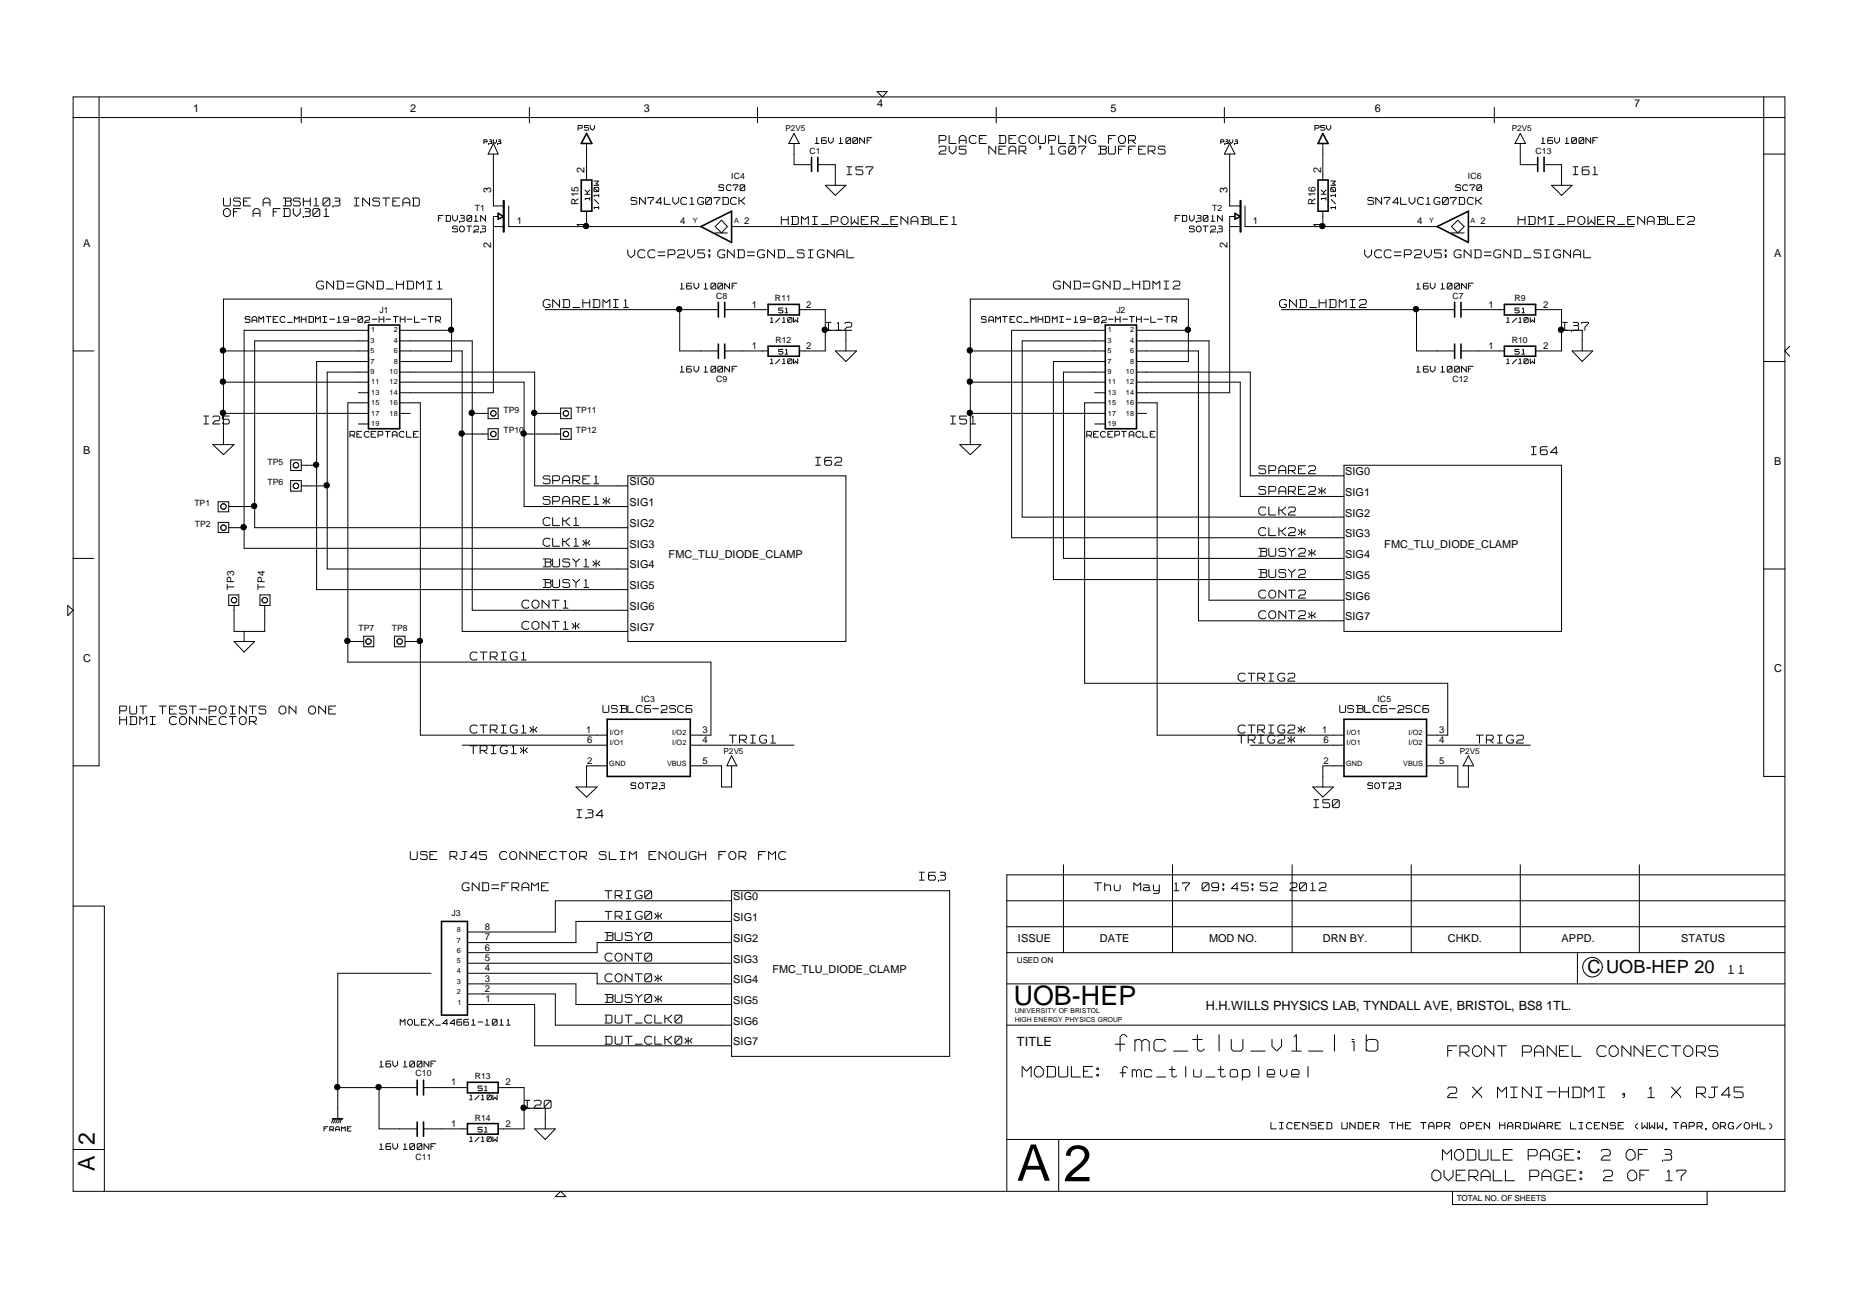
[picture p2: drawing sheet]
<svg xmlns="http://www.w3.org/2000/svg" width="297mm" height="210mm" viewBox="0 0 297 210" stroke-linecap="round" stroke-linejoin="round" font-family="sans-serif">
<defs><g id="words">
<text font-size="8.2" x="170.1" y="189">2</text>
<text font-size="8.1" x="162.7" y="188.9">A</text>
<text font-size="5.2" fill="#fff" x="178.4" y="168.6">fmc_tlu_v1_lib</text>
<text font-size="4.3" x="162.1" y="160.7">UOB-HEP</text>
<g font-size="3.7">
<text x="15.2" y="183.1" transform="rotate(-90 15.2 183.1)">2</text>
<text x="15.2" y="187.3" transform="rotate(-90 15.2 187.3)">A</text>
</g>
<g font-size="3.4" fill="#fff">
<text x="163.5" y="172.6">MODULE:</text>
<text x="179.1" y="172.6">fmc_tlu_toplevel</text>
<text x="231.6" y="169.3">FRONT</text>
<text x="243.3" y="169.3">PANEL</text>
<text x="254.9" y="169.3">CONNECTORS</text>
<text x="231.6" y="175.9">2 X MINI-HDMI</text>
<text x="258.8" y="175.9">, 1 X RJ45</text>
<text x="230.7" y="185.9">MODULE</text>
<text x="244.4" y="185.9">PAGE:</text>
<text x="256" y="185.9">2 OF 3</text>
<text x="229" y="189.2">OVERALL</text>
<text x="244.6" y="189.2">PAGE:</text>
<text x="256.3" y="189.2">2 OF 17</text>
</g>
<text font-size="2.9" x="253.9" y="155.6">C UOB-HEP 20</text>
<g font-size="2.6" fill="#fff">
<text x="150.2" y="23.1">PLACE DECOUPLING FOR</text>
<text x="135.5" y="28.1">I57</text>
<text x="150.2" y="24.8">2V5</text>
<text x="157.8" y="24.8">NEAR ’1G07 BUFFERS</text>
<text x="251.6" y="28.1">I61</text>
<text x="35.7" y="34.8">OF A FDV301</text>
<text x="35.7" y="33.1">USE A BSH103 INSTEAD</text>
<text x="100.4" y="41.4">VCC=P2V5;GND=GND_SIGNAL</text>
<text x="125" y="36.1">HDMI_POWER_ENABLE1</text>
<text x="218.3" y="41.4">VCC=P2V5;GND=GND_SIGNAL</text>
<text x="242.8" y="36.1">HDMI_POWER_ENABLE2</text>
<text x="50.6" y="46.4">GND=GND_HDMI1</text>
<text x="168.5" y="46.4">GND=GND_HDMI2</text>
<text x="86.9" y="49.4">GND_HDMI1</text>
<text x="132.2" y="53">I12</text>
<text x="204.7" y="49.4">GND_HDMI2</text>
<text x="249.9" y="53">I37</text>
<text x="32.6" y="68">I25</text>
<text x="152.1" y="68">I51</text>
<text x="86.9" y="77.6">SPARE1</text>
<text x="130.5" y="74.6">I62</text>
<text x="201.3" y="76">SPARE2</text>
<text x="245" y="72.9">I64</text>
<text x="86.9" y="80.9">SPARE1*</text>
<text x="201.3" y="82.6">CLK2</text>
<text x="201.3" y="79.3">SPARE2*</text>
<text x="86.9" y="84.3">CLK1</text>
<text x="86.9" y="87.6">CLK1*</text>
<text x="201.3" y="89.2">BUSY2*</text>
<text x="201.3" y="85.9">CLK2*</text>
<text x="86.9" y="90.9">BUSY1*</text>
<text x="86.9" y="94.2">BUSY1</text>
<text x="201.3" y="95.9">CONT2</text>
<text x="201.3" y="92.6">BUSY2</text>
<text x="83.5" y="97.5">CONT1</text>
<text x="83.5" y="100.9">CONT1*</text>
<text x="201.3" y="99.2">CONT2*</text>
<text x="75.2" y="105.8">CTRIG1</text>
<text x="198" y="109.1">CTRIG2</text>
<text x="19.1" y="114.4">PUT TEST-POINTS ON ONE</text>
<text x="19.1" y="116.1">HDMI CONNECTOR</text>
<text x="75.2" y="117.4">CTRIG1*</text>
<text x="116.7" y="119.1">TRIG1</text>
<text x="198" y="117.4">CTRIG2*</text>
<text x="198" y="119.1">TRIG2*</text>
<text x="236.1" y="119.1">TRIG2</text>
<text x="75.2" y="120.7">TRIG1*</text>
<text x="92.3" y="131">I34</text>
<text x="210.2" y="129.4">I50</text>
<text x="65.6" y="137.7">USE RJ45 CONNECTOR SLIM ENOUGH FOR FMC</text>
<text x="73.9" y="142.7">GND=FRAME</text>
<text x="96.8" y="143.9">TRIG0</text>
<text x="147.1" y="141">I63</text>
<text x="175.1" y="142.7">Thu May 17 09:45:52 2012</text>
<text x="96.8" y="147.2">TRIG0*</text>
<text x="96.8" y="150.6">BUSY0</text>
<text x="96.8" y="153.9">CONT0</text>
<text x="276.5" y="155.9">11</text>
<text x="96.8" y="157.2">CONT0*</text>
<text x="96.8" y="160.5">BUSY0*</text>
<text x="96.8" y="163.8">DUT_CLK0</text>
<text x="96.8" y="167.2">DUT_CLK0*</text>
<text x="84" y="177.5">I20</text>
</g>
<g font-size="2.2" fill="#fff">
<text x="100.9" y="32.9">SN74LVC1G07DCK</text>
<text x="218.8" y="32.9">SN74LVC1G07DCK</text>
<text x="96.4" y="114.1">USBLC6-2SC6</text>
<text x="214.3" y="114.1">USBLC6-2SC6</text>
</g>
<g font-size="2">
<text x="192.9" y="161.6">H.H.WILLS PHYSICS LAB, TYNDALL AVE, BRISTOL, BS8 1TL.</text>
<text x="162.7" y="167.3">TITLE</text>
</g>
<g font-size="2" fill="#fff">
<text x="203.3" y="180.8">LICENSED</text>
<text x="214" y="180.8">UNDER</text>
<text x="221.1" y="180.8">THE</text>
<text x="225.8" y="180.8">TAPR</text>
<text x="231.7" y="180.8">OPEN</text>
<text x="237.7" y="180.8">HARDWARE</text>
<text x="248.3" y="180.8">LICENSE</text>
<text x="257.8" y="180.8">(WWW.TAPR.ORG/OHL)</text>
</g>
<g font-size="1.9" fill="#fff">
<text x="130.4" y="23.1">16V 100NF</text>
<text x="246.6" y="23.1">16V 100NF</text>
<text x="70.1" y="35.6">FDV301N</text>
<text x="115" y="30.7">SC70</text>
<text x="188" y="35.6">FDV301N</text>
<text x="232.8" y="30.7">SC70</text>
<text x="72.4" y="37.3">SOT23</text>
<text x="190.3" y="37.3">SOT23</text>
<text x="108.8" y="46.4">16V 100NF</text>
<text x="226.6" y="46.4">16V</text>
<text x="230.5" y="46.4">100NF</text>
<text x="39.2" y="51.7">SAMTEC_MHDMI-19-02-H-TH-L-TR</text>
<text x="157" y="51.7">SAMTEC_MHDMI-19-02-H-TH-L-TR</text>
<text x="108.8" y="59.7">16V 100NF</text>
<text x="226.6" y="59.7">16V</text>
<text x="230.5" y="59.7">100NF</text>
<text x="56" y="70.1">RECEPTACLE</text>
<text x="173.8" y="70.1">RECEPTACLE</text>
<text x="100.9" y="126.3">SOT23</text>
<text x="218.8" y="126.3">SOT23</text>
<text x="64" y="164.2">MOLEX_44661-1011</text>
<text x="60.7" y="170.9">16V 100NF</text>
<text x="60.7" y="184.1">16V 100NF</text>
</g>
<g font-size="1.7">
<text x="30.9" y="18">1</text>
<text x="65.6" y="18">2</text>
<text x="103" y="18">3</text>
<text x="140.3" y="17.1">4</text>
<text x="177.6" y="18">5</text>
<text x="219.9" y="18">6</text>
<text x="261.4" y="17.1">7</text>
<text x="93.5" y="27.6" transform="rotate(-90 93.5 27.6)">2</text>
<text x="211.3" y="27.6" transform="rotate(-90 211.3 27.6)">2</text>
<text x="78.6" y="30.9" transform="rotate(-90 78.6 30.9)">3</text>
<text x="196.4" y="30.9" transform="rotate(-90 196.4 30.9)">3</text>
<text x="13.3" y="39.5">A</text>
<text x="78.6" y="39.6" transform="rotate(-90 78.6 39.6)">2</text>
<text x="93.5" y="36.4" transform="rotate(-90 93.5 36.4)">1</text>
<text x="196.4" y="39.6" transform="rotate(-90 196.4 39.6)">2</text>
<text x="211.3" y="36.4" transform="rotate(-90 211.3 36.4)">1</text>
<text x="283.8" y="41.2">A</text>
<text x="13.3" y="72.7">B</text>
<text x="100.7" y="77.7">SIG0</text>
<text x="215.2" y="76">SIG0</text>
<text x="283.8" y="74.3">B</text>
<text x="100.7" y="81">SIG1</text>
<text x="215.2" y="79.3">SIG1</text>
<text x="215.2" y="82.6">SIG2</text>
<text x="100.7" y="84.3">SIG2</text>
<text x="100.7" y="87.6">SIG3</text>
<text x="106.9" y="89.3">FMC_TLU_DIODE_CLAMP</text>
<text x="215.2" y="89.3">SIG4</text>
<text x="215.2" y="85.9">SIG3</text>
<text x="221.4" y="87.6">FMC_TLU_DIODE_CLAMP</text>
<text x="100.7" y="90.9">SIG4</text>
<text x="100.7" y="94.2">SIG5</text>
<text x="215.2" y="92.6">SIG5</text>
<text x="215.2" y="95.9">SIG6</text>
<text x="100.7" y="97.5">SIG6</text>
<text x="100.7" y="100.9">SIG7</text>
<text x="215.2" y="99.2">SIG7</text>
<text x="13.3" y="105.8">C</text>
<text x="283.8" y="107.5">C</text>
<text x="117.3" y="147.3">SIG1</text>
<text x="117.3" y="144">SIG0</text>
<text x="117.3" y="150.7">SIG2</text>
<text x="117.3" y="154">SIG3</text>
<text x="123.5" y="155.6">FMC_TLU_DIODE_CLAMP</text>
<text x="162.8" y="150.7">ISSUE</text>
<text x="175.9" y="150.7">DATE</text>
<text x="193.4" y="150.7">MOD NO.</text>
<text x="211.6" y="150.7">DRN BY.</text>
<text x="231.6" y="150.7">CHKD.</text>
<text x="249.8" y="150.7">APPD.</text>
<text x="268.9" y="150.7">STATUS</text>
<text x="117.3" y="157.3">SIG4</text>
<text x="117.3" y="160.6">SIG5</text>
<text x="117.3" y="163.9">SIG6</text>
<text x="117.3" y="167.2">SIG7</text>
</g>
<g font-size="1.6" fill="#fff">
<text x="92.5" y="21">P5V</text>
<text x="210.3" y="21">P5V</text>
<text x="123.2" y="51.7">1/10W</text>
<text x="124.6" y="50.2">51</text>
<text x="241" y="51.7">1/10W</text>
<text x="242.3" y="50.2">51</text>
<text x="123.2" y="58.3">1/10W</text>
<text x="124.6" y="56.8">51</text>
<text x="241" y="58.3">1/10W</text>
<text x="242.3" y="56.8">51</text>
<text x="75.1" y="176.1">1/10W</text>
<text x="76.5" y="174.7">51</text>
<text x="75.1" y="182.8">1/10W</text>
<text x="76.5" y="181.3">51</text>
</g>
<g font-size="1.6">
<text x="92.6" y="32.8" transform="rotate(-90 92.6 32.8)">R15</text>
<text x="210.4" y="32.8" transform="rotate(-90 210.4 32.8)">R16</text>
<text x="37.4" y="94.3" transform="rotate(-90 37.4 94.3)">TP3</text>
<text x="42.3" y="94.3" transform="rotate(-90 42.3 94.3)">TP4</text>
</g>
<g font-size="1.5">
<text x="82.6" y="35.9">1</text>
<text x="108.8" y="35.9">4</text>
<text x="119.1" y="35.9">2</text>
<text x="200.4" y="35.9">1</text>
<text x="226.7" y="35.9">4</text>
<text x="236.8" y="35.9">2</text>
<text x="120.2" y="49.2">1</text>
<text x="129" y="49.2">2</text>
<text x="238.1" y="49.2">1</text>
<text x="246.8" y="49.2">2</text>
<text x="120.2" y="55.8">1</text>
<text x="129" y="55.8">2</text>
<text x="238.1" y="55.8">1</text>
<text x="246.8" y="55.8">2</text>
<text x="93.7" y="117.3">1</text>
<text x="93.9" y="118.9">6</text>
<text x="112.4" y="118.9">4</text>
<text x="112.4" y="117.3">3</text>
<text x="211.5" y="117.3">1</text>
<text x="211.7" y="118.9">6</text>
<text x="230.2" y="118.9">4</text>
<text x="230.2" y="117.3">3</text>
<text x="93.9" y="122.2">2</text>
<text x="112.4" y="122.2">5</text>
<text x="211.7" y="122.2">2</text>
<text x="230.2" y="122.2">5</text>
<text x="77.6" y="148.8">8</text>
<text x="77.6" y="150.5">7</text>
<text x="77.6" y="152.1">6</text>
<text x="77.6" y="153.8">5</text>
<text x="77.6" y="155.4">4</text>
<text x="77.6" y="157.1">3</text>
<text x="77.6" y="158.8">2</text>
<text x="77.7" y="160.4">1</text>
<text x="72.1" y="173.7">1</text>
<text x="80.9" y="173.7">2</text>
<text x="72.1" y="180.3">1</text>
<text x="80.9" y="180.3">2</text>
</g>
<g font-size="1.4">
<text x="116.9" y="28.7">IC4</text>
<text x="129.5" y="24.6">C1</text>
<text x="234.8" y="28.7">IC6</text>
<text x="245.6" y="24.6">C13</text>
<text x="76" y="33.7">T1</text>
<text x="193.9" y="33.7">T2</text>
<text x="114.6" y="47.8">C8</text>
<text x="232.3" y="47.8">C7</text>
<text x="60.7" y="50.1">J1</text>
<text x="124" y="48.2">R11</text>
<text x="178.6" y="50.1">J2</text>
<text x="242.2" y="48.2">R9</text>
<text x="124" y="54.9">R12</text>
<text x="241.8" y="54.9">R10</text>
<text x="114.6" y="61.1">C9</text>
<text x="232.3" y="61.1">C12</text>
<text x="80.5" y="66.1">TP9</text>
<text x="80.5" y="69.4">TP10</text>
<text x="92.1" y="69.4">TP12</text>
<text x="92.1" y="66.1">TP11</text>
<text x="42.8" y="77.7">TP6</text>
<text x="42.8" y="74.3">TP5</text>
<text x="31.1" y="81">TP1</text>
<text x="31.2" y="84.3">TP2</text>
<text x="57.3" y="100.9">TP7</text>
<text x="62.7" y="100.9">TP8</text>
<text x="102.5" y="112.3">IC3</text>
<text x="220.3" y="112.3">IC5</text>
<text x="72.2" y="146.6">J3</text>
<text x="66.5" y="172.2">C10</text>
<text x="76" y="172.6">R13</text>
<text x="76" y="179.3">R14</text>
<text x="66.5" y="185.5">C11</text>
</g>
<text font-size="1.4" fill="#fff" x="51.8" y="181">FRAME</text>
<g font-size="1.3">
<text x="125.7" y="21">P2V5</text>
<text x="241.8" y="21">P2V5</text>
<text x="115.8" y="120.6">P2V5</text>
<text x="233.5" y="120.6">P2V5</text>
<text x="162.7" y="154.1">USED ON</text>
<text x="233" y="192.1">TOTAL NO. OF SHEETS</text>
</g>
<g font-size="1.3" fill="#fff">
<text x="94.1" y="32" transform="rotate(-90 94.1 32)">1K</text>
<text x="95.5" y="33.5" transform="rotate(-90 95.5 33.5)">1/10W</text>
<text x="211.8" y="32" transform="rotate(-90 211.8 32)">1K</text>
<text x="213.4" y="33.5" transform="rotate(-90 213.4 33.5)">1/10W</text>
</g>
<g font-size="1.2">
<text x="110.8" y="35.7">Y</text>
<text x="117.4" y="35.7">A</text>
<text x="228.6" y="35.7">Y</text>
<text x="235.2" y="35.7">A</text>
<text x="59.4" y="53.2">1</text>
<text x="63" y="53.2">2</text>
<text x="177.2" y="53.2">1</text>
<text x="180.8" y="53.2">2</text>
<text x="59.3" y="54.9">3</text>
<text x="59.3" y="56.5">5</text>
<text x="59.3" y="58.2">7</text>
<text x="59.3" y="59.9">9</text>
<text x="62.3" y="59.9">10</text>
<text x="63" y="54.9">4</text>
<text x="63" y="56.5">6</text>
<text x="63" y="58.2">8</text>
<text x="177.1" y="54.9">3</text>
<text x="177.1" y="56.5">5</text>
<text x="177.1" y="58.2">7</text>
<text x="177.1" y="59.9">9</text>
<text x="180.1" y="59.9">10</text>
<text x="180.8" y="54.9">4</text>
<text x="180.8" y="56.5">6</text>
<text x="180.8" y="58.2">8</text>
<text x="59.4" y="61.5">11</text>
<text x="59.4" y="63.2">13</text>
<text x="59.4" y="64.8">15</text>
<text x="62.3" y="61.5">12</text>
<text x="62.3" y="63.2">14</text>
<text x="62.3" y="64.8">16</text>
<text x="177.2" y="61.5">11</text>
<text x="177.2" y="63.2">13</text>
<text x="177.2" y="64.8">15</text>
<text x="180.1" y="61.5">12</text>
<text x="180.1" y="63.2">14</text>
<text x="180.1" y="64.8">16</text>
<text x="59.4" y="66.5">17</text>
<text x="59.4" y="68.2">19</text>
<text x="62.3" y="66.5">18</text>
<text x="177.2" y="66.5">17</text>
<text x="177.2" y="68.2">19</text>
<text x="180.1" y="66.5">18</text>
<text x="97.5" y="119.2">I/O1</text>
<text x="97.5" y="117.6">I/O1</text>
<text x="107.5" y="119.2">I/O2</text>
<text x="107.5" y="117.6">I/O2</text>
<text x="215.4" y="119.2">I/O1</text>
<text x="215.4" y="117.6">I/O1</text>
<text x="225.3" y="119.2">I/O2</text>
<text x="225.3" y="117.6">I/O2</text>
<text x="97.5" y="122.5">GND</text>
<text x="106.7" y="122.5">VBUS</text>
<text x="215.3" y="122.5">GND</text>
<text x="224.5" y="122.5">VBUS</text>
<text x="73.1" y="149.1">8</text>
<text x="73.1" y="155.7">4</text>
<text x="73.1" y="154.1">5</text>
<text x="73.1" y="152.4">6</text>
<text x="73.1" y="150.8">7</text>
<text x="73.1" y="159">2</text>
<text x="73.1" y="157.4">3</text>
<text x="73.2" y="160.7">1</text>
</g>
<g font-size="1.1" fill="#fff">
<text x="77.4" y="23">P3V3</text>
<text x="195.3" y="23">P3V3</text>
</g>
<g font-size="1.1">
<text x="162.3" y="162.1">UNIVERSITY OF BRISTOL</text>
<text x="162.3" y="163.5">HIGH ENERGY PHYSICS GROUP</text>
</g>
</g></defs>
<g fill="none" stroke="#000" stroke-width=".25">
<path d="M79.7 34.1l.8 .5-.8 .5zM80.5 32.1v5M80.6 32.1v5M93 28.8h1.7v5h-1.7zM93.8 21.3l.9 1.7h-1.7zM112.1 36.2l4.9-2.4v5zM129.8 25.2v2.2M130.8 25.2v2.2M197.5 34.1l.9 .5-.9 .5zM198.4 32.1v5M198.5 32.1v5M210.8 28.8h1.6v5h-1.6z"/>
<path d="M211.6 21.3l.8 1.7h-1.6zM229.9 36.2l5-2.4v5zM246 25.2v2.2M247 25.2v2.2M58.9 52h5v16.6h-5zM114.9 48.4v2.3M114.9 55v2.3M115.9 48.4v2.3M115.9 55v2.3M122.9 48.7h5v1.7h-5zM122.9 55.4h5v1.6h-5zM176.8 52h5v16.6h-5z"/>
<path d="M232.7 48.4v2.3M232.7 55v2.3M233.7 48.4v2.3M233.7 55v2.3M240.6 48.7h5v1.7h-5zM240.6 55.4h5v1.6h-5zM97.1 115.1h13.3v9.1h-13.3zM215 115.1h13.2v9.1h-13.2zM70.6 147.4h4.2v15h-4.2zM53.2 179h1.6M66.7 172.8v2.4M66.7 179.5v2.3"/>
<path d="M67.7 172.8v2.4M67.7 179.5v2.3M74.8 173.2h4.9v1.6h-4.9zM74.8 179.8h4.9v1.7h-4.9z"/>
</g>
<g fill="none" stroke="#000" stroke-width=".16">
<path d="M11.7 15.5h273.8v175.1h-273.8zM11.7 18.8h273.8M15.8 15.5v107h-4.1M48.2 17.2v2.5M84.7 17.2v2.5M121.2 17.2v2.5M140.3 14.7h1.6l-.7 .8zM159.4 17.2v2.5M195.8 17.2v2.5M239 17.2v2.5M282.1 15.5v108.7h3.4M35.7 32.8l.2 .1"/>
<path d="M35.7 34.3l.4 .3M35.7 31.7v1M35.7 33.8v.4M36 32.9h.6M36.1 33.4l-.4 .3M36.2 34.6h.2M36.2 33.4h.2M36.5 33.4l.3 .3M36.8 32.8l-.1 .1M36.8 31.7v1M36.8 33.8v.4M36.8 34.3l-.3 .3"/>
<path d="M37.4 32.8l.1 .1M37.4 31.8v.1M37.4 33.5v1.1M37.4 32l.1 .2M37.4 33.4h1.1M37.4 33.9h.5M37.5 31.7l-.1 .1M37.6 31.7h.6M37.6 32.2h.6M37.6 32.9h.6M38.3 31.7l.2 .1M38.3 32.2l.2 .2"/>
<path d="M38.5 32.5v.2M38.5 32.8l-.2 .1M39 31.7h1.1M39 31.8v1.1M39 32.2h.5M39 32.9h1.1M40.5 33.8v.8M40.6 34.1h.9M40.8 33.4l-.3 .3M40.9 33.4h.3M41.2 33.4l.4 .3M41.6 33.8v.8"/>
<path d="M42.1 32.1v.8M42.2 32.4h.9M42.4 31.7l-.3 .3M42.5 31.7h.3M42.9 31.7l.3 .3M43.2 32.1v.8M43.7 33.4h1.1M43.7 33.5v1.1M43.8 33.9h.4M45.3 34.6h.9M45.3 31.7h1M45.3 32.9h1"/>
<path d="M45.3 33.4h.9M45.5 33.5v1.1M45.6 31.8v1.1M45.7 32.2h.6M46.2 33.4l.2 .1M46.4 31.7l.2 .1M46.4 32.2l.2 .2M46.4 34.5l-.2 .1M46.4 33.6v.8M46.6 31.9h.1M46.6 32l-.1 .1M46.6 32.5v.2"/>
<path d="M46.6 32.8l-.2 .1M46.9 31.8v.1M46.9 33.4v.6M46.9 32l.2 .2M46.9 32.8l.2 .1M46.9 34.1l.4 .5M47.1 31.7l-.1 .1M47.2 31.7h.6M47.2 32.2h.6M47.2 32.9h.6M47.8 31.7l.2 .1M47.8 32.2l.2 .2"/>
<path d="M48 32.5v.2M48 33.4v.6M48 32.8l-.2 .1M48 34.1l-.6 .5M48.5 34.6h.1M48.5 31.7v1.2M48.6 32.2h.9M48.8 34.6h.6M48.8 33.4h.6M48.9 33.9h.5M49.5 33.4l.1 .1M49.5 34l.1 .1"/>
<path d="M49.6 33.6h.1M49.6 31.7v1.2M49.6 34.2v.2M49.6 34.5l-.1 .1M49.6 33.7l-.1 .2M50.1 34.5l.1 .1M50.1 33.6v.8M50.2 32.9h.8M50.2 33.4l-.1 .1M50.3 34.6h.6M50.3 33.4h.6M50.6 31.7l-.2 .1"/>
<path d="M50.6 31.8v1.1M50.9 33.6l-.8 .8M51 33.5h.1M51 33.4l.2 .1M51.2 34.5l-.2 .1M51.2 33.6v.8M51.7 32.8l.1 .1M51.7 31.9v.8M51.8 34.6h.8M51.8 31.7l-.1 .1M51.9 31.7h.6M51.9 32.9h.6"/>
<path d="M52.2 33.4l-.2 .1M52.2 33.5v1.1M52.5 31.9l-.8 .8M52.6 31.8h.1M52.6 31.7l.2 .1M52.8 31.9v.8M52.8 32.8l-.2 .1M53.3 32.9h.1M53.5 31.7h.6M53.5 32.9h.6M53.6 32.2h.5M54.2 31.7l.2 .1"/>
<path d="M54.3 32.3l.1 .1M54.4 31.9h.1M54.4 32.5v.2M54.4 32.8l-.2 .1M54.4 32l-.2 .2M56.7 31.7h.7M56.7 32.9h.7M57 31.8v1.1M58 31.8v1.1M58 31.7l1 1M59.1 31.7v1.2M59.6 31.8v.1"/>
<path d="M59.6 32l.2 .2M59.6 32.8l.2 .1M59.8 31.7l-.1 .1M59.9 31.7h.6M59.9 32.2h.6M59.9 32.9h.6M60.5 31.7l.2 .1M60.5 32.2l.2 .2M60.7 32.5v.2M60.7 32.8l-.2 .1M61.2 31.7h1.1M61.7 31.8v1.1"/>
<path d="M62.8 31.8v1.1M62.8 31.7h1.1M62.9 32.2h.4M62.9 32.9h1M64.4 32.1v.8M64.5 32.4h1M64.8 31.7l-.4 .3M64.9 31.7h.2M65.2 31.7l.3 .3M65.5 32.1v.8M66 31.7h.8M66 32.9h.8"/>
<path d="M66.1 31.8v1.1M66.9 31.7l.2 .1M67.1 32.8l-.2 .1M67.1 31.9v.8M70.1 34.5h.8M70.1 34.6v.8M70.2 34.9h.3M71.3 35.4h.6M71.3 34.5h.6M71.4 34.6v.7M72 34.5l.1 .1M72.1 34.7v.5"/>
<path d="M72.1 35.3l-.1 .1M72.4 36.3h.1M72.4 36.4l.1 .2M72.4 37l.1 .1M72.4 35.1l.3 .2M72.4 34.5v.5M72.5 36.2h.1M72.6 37.1h.4M72.6 36.6h.4M72.6 36.2h.4M73.1 36.2l.1 .1M73.1 36.6l.1 .2"/>
<path d="M73.2 34.5v.5M73.2 36.8v.1M73.2 37l-.1 .1M73.2 35.1l-.5 .3M73.5 35.4h.1M73.5 36.8l.3 .3M73.5 36.5v.3M73.7 35.4h.4M73.7 34.5h.4M73.8 36.2l-.3 .2M73.8 34.9h.3M73.8 37.1h.1"/>
<path d="M73.8 36.2h.1M74 36.2l.3 .2M74.2 34.5l.1 .1M74.3 35v.1M74.3 35.1v.1M74.3 36.5v.3M74.3 36.8l-.3 .3M74.3 35.3l-.1 .1M74.3 34.7l-.1 .2M74.7 36.2h.8M74.7 35.3l.1 .1M74.7 34.7v.5"/>
<path d="M74.8 34.5l-.1 .1M74.9 35.4h.4M74.9 34.5h.4M75 36.2v.9M75.3 34.7l-.5 .5M75.4 34.6h.1M75.4 34.5l.1 .1M75.5 35.3l-.1 .1M75.5 34.7v.5M75.8 37.1h.1M75.9 37.1h.7M75.9 36.2l-.1 .1"/>
<path d="M75.9 35.4h.6M76 36.2h.4M76 36.8l-.2 .2M76.1 36.8h.3M76.1 34.5l-.1 .1M76.1 34.6v.7M76.5 36.2l.1 .1M76.6 36.4v.1M76.6 36.6l-.1 .2M76.9 37.1h.1M76.9 34.5l.7 .7M76.9 34.6v.8"/>
<path d="M77.1 37.1h.4M77.1 36.2h.4M77.1 36.6h.4M77.4 22.4h.3M77.4 22.4v.6M77.5 22.7h.2M77.6 36.2l.1 .1M77.7 34.5v.9M77.7 36.7v.1M77.7 36.8v.1M77.7 37l-.1 .1M77.7 36.4l-.1 .2"/>
<path d="M77.8 22.4h.1M77.9 22.5h.1M77.9 22.6l-.1 .1M78.2 23h.1M78.3 23h.2M78.3 22.6h.2M78.3 22.4h.2M78.6 22.4h.1M78.7 22.7h.1M78.7 22.8h.1M78.7 22.9l-.1 .1M78.7 22.5l-.1 .1"/>
<path d="M78.9 22.7l.2 .2M78.9 22.4v.2M78.9 24.7v8.2h1.6M78.9 23l.8 1.7h-1.6zM78.9 36.2h1.6M79.4 22.4v.2M79.4 22.7l-.2 .3M79.6 23h.1M79.7 34.6h-.8v28.2h-15M79.8 23h.1M79.8 22.6h.1M79.8 22.4h.1"/>
<path d="M80 22.4h.1M80.1 22.7h.1M80.1 22.8h.1M80.1 22.9l-.1 .1M80.1 22.5l-.1 .1M81.4 32.9v3.3h30.7M92.5 20.1h.4M92.5 20.2v.6M92.6 20.5h.3M93 20.1l.1 .1M93.1 20.4l-.1 .1M93.1 20.2v.1"/>
<path d="M93.5 20.8h.1M93.5 20.1v.3M93.6 20.4h.3M93.6 20.1h.6M93.6 30.4l.3 .3M93.6 31.8l.1 .1M93.6 31.1h.7M93.7 31.8h.5M93.7 20.8h.2M93.8 23v5.8M93.8 33.8v2.4M93.9 30.8v.2"/>
<path d="M94 30.7h.1M94 20.4l.2 .1M94.2 20.8h-.2M94.2 20.6v.1M94.3 30.4l-.2 .3M94.3 31.6v.4M94.4 20.5l.3 .3M94.4 20.1v.3M95 29h.7M95 29.6h.7M95 30.2v.3M95 30.6l.1 .1"/>
<path d="M95 31.3l.1 .1M95 33.2l.1 .2M95.1 31.3h.6M95.1 33.2h.6M95.1 20.1v.3M95.1 30.1v.1M95.1 30l-.1 .2M95.1 31.9l.7 .7M95.1 20.5l-.3 .3M95.2 30h.4M95.2 30.7h.4M95.2 30.2l.4 .4"/>
<path d="M95.3 29.3h.1M95.5 29.4l.3 .2M95.7 30l.1 .2M95.8 29l-.4 .3M95.8 30.6l-.1 .1M95.8 30.2v.3M95.8 31.1v.4M95.8 33v.5M100.4 40v.7M100.9 31.8h.1M100.9 31.9l.1 .2M100.9 32.6l.1 .1"/>
<path d="M101 31.6v.1M101.1 32.1h.5M101.1 31.6h.5M101.1 32.7h.5M101.5 40v.7M101.7 31.6l.2 .2M101.7 32.1l.2 .2M101.9 32.4v.1M101.9 32.6l-.2 .1M102.3 31.6l.8 .9M102.3 31.7v1M102.4 40l-.4 .3"/>
<path d="M102.5 40h.4M103 40l.1 .1M103.2 31.6v1.1M103.6 31.6v.2M103.7 31.6h.8M104 40l-.4 .3M104.1 32.4v.3M104.1 40h.4M104.5 31.8l-.4 .5M104.6 31.6v.2M104.6 40l.1 .1M105 32.4h.8"/>
<path d="M105.7 31.7v1M105.7 31.6l-.8 .8M106.3 31.6v1.1M106.4 32.7h.8M106.9 40h.8M107.6 32.3l.4 .3M107.6 31.6v.6M107.8 40l.2 .1M108.6 31.6v.6M108.6 32.3l-.6 .4M108.6 40l-.2 .1M108.6 40h.6"/>
<path d="M108.9 32v.4M108.9 32.4l.2 .3M109.1 31.6l-.2 .3M109.2 31.6h.4M109.2 32.7h.4M109.3 40l.2 .1M109.7 31.6l.1 .2M109.8 32.6l-.1 .1M110 40v.7M110.3 32.7h.7M110.7 31.6l-.2 .2M110.7 31.7v.9"/>
<path d="M111.1 40v.7M111.6 32v.4M111.6 40v.5M111.6 32.4l.3 .3M111.7 40h1M111.9 31.6l-.3 .3M111.9 31.6h.4M111.9 32.7h.4M112.2 32.3h.2M112.4 31.6l.1 .2M112.5 32.6l-.1 .1M112.5 32.3v.2"/>
<path d="M112.9 32.6l.1 .1M112.9 31.8v.7M113 31.6l-.1 .2M113 31.6h.6M113 32.7h.6M113.4 40h.1M113.6 40v.1M113.6 31.8l-.6 .7M113.6 31.8h.1M113.6 31.6l.2 .2M113.8 32.6l-.2 .1M113.8 31.8v.7"/>
<path d="M114.2 31.6v.2M114.3 31.6h.8M114.4 37.3h1.9M114.7 32.4v.3M115 29.7h.1M115 29.8l.1 .2M115 30.4l.1 .1M115.1 31.8l-.4 .5M115.1 29.6h.1M115.2 31.6v.2M115.2 30h.4M115.2 30.5h.4"/>
<path d="M115.2 29.6h.4M115.2 40l-.4 .3M115.2 40h.5M115.4 35.2l.9 1-.9 1.1-1-1.1zM115.6 31.6h.7M115.6 32.7h.7M115.7 29.6l.1 .1M115.7 30l.1 .2M115.7 31.7v.9M115.8 40l.1 .1M115.8 30.2v.1M115.8 30.4l-.1 .1"/>
<path d="M116.2 29.9v.3M116.2 30.2l.2 .3M116.3 31.6l.2 .2M116.3 40l1.1 1M116.4 29.6l-.2 .2M116.5 31.8v.7M116.5 32.6l-.2 .1M116.5 30.5h.3M116.5 29.6h.3M116.9 32v.4M116.9 32.4l.2 .3M116.9 29.6v.1"/>
<path d="M116.9 30.4v.1M117 36.2h26.6M117.1 31.6l-.2 .3M117.2 31.6h.3M117.2 32.7h.3M117.3 29.6v.1M117.4 29.6h.6M117.4 40v1.2M117.6 31.6l.2 .2M117.6 30.2v.3M117.8 32.6l-.2 .1M118 29.8l-.4 .4"/>
<path d="M118 40h.8M118 29.6v.1M118.2 31.6v1.1M118.3 32.1h.2M118.4 30.4l.1 .1M118.4 29.8v.5M118.5 29.6l-.1 .1M118.5 30.5h.5M118.5 29.6h.5M118.6 32.2v.1M118.7 32.4l.4 .3M118.9 40l.2 .1"/>
<path d="M119 29.8l-.5 .5M119.1 29.7h.1M119.1 29.6v.1M119.1 30.4v.1M119.1 29.8v.5M119.1 31.6l-.5 .5M121.5 40l-.3 .3M121.6 40h.4M122.1 40l.2 .1M122.8 40l1 1M123.9 40v1.2M124.4 40h.8"/>
<path d="M125 34.6v1.3M125.1 35.1h.9M125.3 40l.2 .1M126.1 34.6v1.3M126.6 34.6h.8M126.6 35.9h.8M126.8 34.7v1.1M127 21.3l.9 1.7h-1.7zM127 23v3.3h2.8M127.5 34.6l.2 .2M127.7 35.7l-.2 .2M127.7 40l-.1 .1"/>
<path d="M127.7 34.9v.8M127.8 40h.6M128.2 34.6l.4 .5M128.2 34.7v1.2M128.5 40l.1 .1M129.3 40h.8M129.3 34.7v1.2M129.3 34.6l-.6 .5M130 34.6h.7M130 35.9h.7M130.3 34.7v1.1M130.4 23h.6"/>
<path d="M130.7 22l-.1 .2M130.7 22.1v.8M130.8 26.3h2.8v3.3M131.1 40l-.4 .3M131.2 40h.4M131.4 35.9h1.1M131.4 22.9l.1 .1M131.4 22.3v.5M131.5 22.4v.1M131.5 22l-.1 .2M131.6 23h.4M131.6 22.4h.4"/>
<path d="M131.6 22h.6M131.7 40l.1 .1M132 29.6h3.3l-1.7 1.7zM132.1 22.4l.1 .2M132.2 22.7v.1M132.2 22.9l-.1 .1M132.3 40l1.1 1M132.5 22.6l.3 .3M132.5 22v.5M132.9 34.6h.9M132.9 34.7v1.2M133 35.4h.8"/>
<path d="M133.3 22v.5M133.3 22.6l-.4 .4M133.4 40v1.2M133.9 34.6l.1 .2M134 35.1l-.1 .3M134 34.9v.2M134.2 40l-.3 .3M134.2 23h.6M134.3 40h.2M134.5 22l-.1 .2M134.5 22.1v.8M134.5 35.6l.4 .3"/>
<path d="M134.5 35.1v.4M134.6 40l.4 .3M134.9 34.6l-.4 .4M135 34.6h.2M135 35.9h.2M135.3 34.6l.3 .4M135.3 22.9l.1 .1M135.3 22.3v.5M135.4 22l-.1 .2M135.5 28h.7M135.5 23h.4M135.5 22h.4"/>
<path d="M135.5 26.7h.7M135.5 40v1.2M135.6 35.1v.4M135.6 35.6l-.3 .3M135.8 26.8v1.1M135.9 22.3l-.5 .5M136 22.2h.1M136 22l.1 .2M136.1 22.9l-.1 .1M136.1 22.3v.5M136.2 34.6v1.2M136.4 22.9l.1 .1"/>
<path d="M136.4 22.3v.5M136.5 22l-.1 .2M136.6 35.5l-.4 .4M136.6 23h.4M136.6 22h.4M136.7 35.1v.2M136.7 35.4l.6 .5M136.9 27.8l.2 .2M136.9 26.7v.5M137 27.2h.8M137 26.7h1M137 22.3l-.5 .5"/>
<path d="M137.1 22.2h.1M137.1 22l.1 .2M137.2 28h.6M137.2 22.9l-.1 .1M137.2 22.3v.5M137.3 34.6v1.2M137.5 22l.7 .8M137.5 22.1v.9M137.8 34.6h1.1M137.8 34.7v1.2M137.8 35.1h.5M137.8 35.9h1.1"/>
<path d="M137.8 27.2l.2 .2M138 27.8l-.2 .2M138 27.5v.2M138.3 22v1M138.5 26.7v.2M138.6 26.7h.9M138.7 22h.8M138.7 22.1v.9M138.8 22.4h.2M139 27.5v.5M139.4 34.6h.8M139.4 34.7v1.2"/>
<path d="M139.5 35.4h.7M139.5 26.9l-.5 .5M139.6 26.7v.2M140 35.5l.5 .4M140.3 34.6l.2 .2M140.5 35.1l-.2 .3M140.5 34.9v.2M141 35.9h1.1M142.5 34.6h1.1M142.5 34.7v1.2M142.6 35.1h.4M142.6 35.9h1"/>
<path d="M144.1 34.6l1 1.1M144.1 34.7v1.2M145.2 34.6v1.3M145.7 35.1v.8M145.8 35.4h.9M146.1 34.6l-.4 .4M146.1 34.6h.3M146.5 34.6l.3 .4M146.8 35.1v.8M147.3 34.6h1M147.3 35.9h1M147.7 34.7v1.1"/>
<path d="M147.8 35.1h.5M148.4 34.6l.2 .2M148.4 35.1l.2 .3M148.6 34.9h.1M148.6 35l-.1 .1M148.6 35.5v.2M148.6 35.7l-.2 .2M148.9 34.6v1.3M149 35.9h1M150.2 21.8v1.2M150.2 24.6v.1M150.2 21.7h.9"/>
<path d="M150.3 22.4h.8M150.3 24.7h1M150.4 23.4l-.2 .1M150.5 34.6h1.1M150.5 23.4h.6M150.5 34.7v1.2M150.5 35.1h.5M150.5 35.9h1.1M150.5 24.1l-.3 .4M150.6 24.1h.5M151.1 23.4l.2 .1M151.1 21.7l.2 .2"/>
<path d="M151.3 21.9v.2M151.3 23.6v.2M151.3 23.9l-.2 .2M151.3 22.2l-.2 .2M151.8 24.1l.4 .5M151.8 21.7v1.3M151.8 23.4v.7M151.9 23h1M152.2 35.9h.8M152.6 34.6l-.2 .2M152.6 34.7v1.1M152.9 23.4v.7"/>
<path d="M152.9 24.1l-.6 .6M153.4 24.5l.2 .2M153.4 22.1v.9M153.4 23.4v.5M153.5 22.4h.9M153.5 23.4h1M153.5 23.9h.8M153.7 24.7h.6M153.8 21.7l-.4 .3M153.9 21.7h.2M154.2 21.7l.3 .3M154.4 23.9l.1 .2"/>
<path d="M154.5 24.5l-.1 .2M154.5 22.1v.9M154.5 24.2v.2M155 22.1v.4M155 22.6l.4 .4M155.4 21.7l-.4 .3M155.5 23h.4M155.5 21.7h.4M156 21.7l.1 .2M156.1 22.8l-.1 .2M156.6 21.7h1.1M156.6 21.8v1.2"/>
<path d="M156.7 23h1M156.7 22.2h.5M158.2 23.5v1.2M158.2 23.4l1 1M159.3 23.4v1.3M159.8 23h.8M159.8 23.4h1.1M159.8 21.7h.8M159.8 23.5v1.2M159.9 23.9h.4M159.9 24.7h1M159.9 21.8v1.1"/>
<path d="M160.7 21.7l.2 .2M160.9 22.8l-.2 .2M160.9 21.9v.8M161.4 21.7h1.1M161.4 21.8v1.2M161.4 23.8v.9M161.5 23h1M161.5 24.1h.9M161.5 22.2h.4M161.7 23.4l-.3 .3M161.8 23.4h.3M162.1 23.4l.4 .3"/>
<path d="M162.5 23.8v.9M163 23.4h.8M163 22.1v.4M163 23.5v1.2M163 22.6l.3 .4M163.1 24.1h.7M163.3 21.7l-.3 .3M163.4 23h.4M163.4 21.7h.4M163.6 24.2l.5 .5M163.9 23.4l.2 .1M163.9 21.7l.2 .2"/>
<path d="M164.1 22.8l-.2 .2M164.1 23.9l-.2 .2M164.1 23.6v.2M164.6 22.6l.3 .4M164.6 22.1v.4M164.9 21.7l-.3 .3M165 23h.3M165 21.7h.3M165.4 21.7l.3 .3M165.7 22.1v.4M165.7 22.6l-.3 .4M166.1 22.8l.2 .2"/>
<path d="M166.1 21.7v1M166.3 23.4h.1M166.3 23.5h.1M166.4 23.5h.1M166.4 23h.6M166.4 23.8l-.1 .1M166.5 23.4v.3M167.2 22.8l-.1 .2M167.2 21.7v1M167.7 21.7h.9M167.7 21.8v1.2M167.8 22.4h.8"/>
<path d="M167.9 24.7h.8M168.2 23.4l-.1 .1M168.2 23.5v1.1M168.7 21.7l.1 .2M168.8 22.2l-.1 .2M168.8 21.9v.2M169.3 21.7v1.3M169.3 23.8v.4M169.3 24.3l.4 .4M169.4 23h1M169.7 23.4l-.4 .3M169.8 23.4h.4"/>
<path d="M169.8 24.7h.4M170.1 24.1h.3M170.3 23.4l.1 .1M170.4 24.5l-.1 .2M170.4 24.1v.3M171 24.5l.1 .2M171 23.6v.8M171.1 23h.8M171.1 23.4l-.1 .1M171.1 21.7h.8M171.2 23.4h.6M171.2 24.7h.6"/>
<path d="M171.5 21.8v1.1M171.8 23.6l-.8 .8M171.9 23.5h.1M171.9 23.4l.2 .1M172.1 24.5l-.2 .2M172.1 23.6v.8M172.6 21.8v1.2M172.6 23.4v.1M172.6 21.7l1 1M172.6 23.4h1M173.1 24.2v.5M173.6 23.6l-.5 .5"/>
<path d="M173.7 21.7v1.3M173.7 23.4v.1M174.2 22.1v.4M174.2 22.6l.3 .4M174.5 21.7l-.3 .3M174.6 23h.4M174.6 21.7h.4M174.9 22.4h.3M175.1 21.7l.2 .2M175.3 22.8l-.2 .2M175.3 22.4v.3M175.7 23.4h1"/>
<path d="M175.7 24.7h1M176 23.5v1.1M176.1 23.9h.6M176.8 23.4l.2 .1M176.8 23.9l.2 .2M177 23.6h.1M177 24.2v.2M177 24.5l-.2 .2M177 23.7l-.1 .1M177.3 24.5l.2 .2M177.3 21.7h1.1M177.3 21.8v1.2"/>
<path d="M177.3 23.4v1M177.4 22.2h.4M177.6 24.7h.6M178.4 24.5l-.2 .2M178.4 23.4v1M178.9 23.4h1.1M178.9 22.6l.4 .4M178.9 22.1v.4M178.9 23.5v1.2M179 23.9h.4M179.3 21.7l-.4 .3M179.3 23h.3"/>
<path d="M179.3 21.7h.3M179.7 21.7l.3 .3M180 22.1v.4M180 22.6l-.3 .4M180.5 23.4h1.1M180.5 21.7h.9M180.5 21.8v1.2M180.5 23.5v1.2M180.6 22.4h.8M180.6 23.9h.4M181.1 22.5l.5 .5M181.5 21.7l.1 .2"/>
<path d="M181.6 22.2l-.1 .2M181.6 21.9v.2M182.1 23.4h1.1M182.1 23.5v1.2M182.2 23.9h.4M182.2 24.7h1M183.7 23.4h.8M183.7 23.5v1.2M183.7 24.1h.8M184.2 24.2l.6 .5M184.6 23.4l.2 .1M184.8 23.9l-.2 .2"/>
<path d="M184.8 23.6v.2M185.3 24.5l.1 .2M185.3 23.5v.1M185.3 23.7l.1 .2M185.4 23.4l-.1 .1M185.5 23.4h.6M185.5 23.9h.6M185.5 24.7h.6M186.2 23.4l.2 .1M186.2 23.9l.2 .2M186.4 24.2v.2M186.4 24.5l-.2 .2"/>
<path d="M188 34.5h.7M188 34.6v.8M188.1 34.9h.2M189.1 35.4h.6M189.1 34.5h.6M189.2 34.6v.7M189.8 34.5v.1M189.8 34.7v.5M189.8 35.3v.1M190.3 36.3h.1M190.3 35.1l.2 .2M190.3 34.5v.5"/>
<path d="M190.3 36.4v.2M190.3 37v.1M190.3 36.2h.1M190.4 37.1h.5M190.4 36.6h.5M190.4 36.2h.5M190.9 36.2l.1 .1M190.9 36.6l.1 .2M191 34.5v.5M191 36.8v.1M191 35.1l-.4 .3M191 37l-.1 .1"/>
<path d="M191.4 35.4h.1M191.4 36.8l.2 .3M191.4 36.5v.3M191.5 35.4h.5M191.5 34.5h.5M191.6 34.9h.4M191.6 36.2l-.2 .2M191.7 37.1h.1M191.7 36.2h.1M191.9 36.2l.2 .2M192 34.5l.1 .1M192.1 35v.1"/>
<path d="M192.1 35.1v.1M192.1 36.5v.3M192.1 35.3l-.1 .1M192.1 34.7l-.1 .2M192.1 36.8l-.2 .3M192.5 36.2h.7M192.5 35.3v.1M192.5 34.7v.5M192.5 34.5v.1M192.6 35.4h.5M192.6 34.5h.5M192.8 36.2v.9"/>
<path d="M193.1 34.7l-.6 .5M193.1 34.6h.1M193.1 34.5l.1 .1M193.2 35.3l-.1 .1M193.2 34.7v.5M193.6 37.1h.1M193.7 37.1h.7M193.7 35.4h.6M193.7 36.2l-.1 .1M193.8 36.2h.4M193.9 36.8l-.3 .2M194 36.8h.2"/>
<path d="M194 34.5l-.1 .1M194 34.6v.7M194.3 36.2l.1 .1M194.4 36.4v.1M194.4 36.6l-.1 .2M194.7 37.1h.1M194.7 34.5l.7 .7M194.7 34.6v.8M194.9 37.1h.4M194.9 36.2h.4M195 36.6h.3M195.3 22.4h.3"/>
<path d="M195.3 22.4v.6M195.3 22.7h.3M195.4 36.2l.1 .1M195.5 34.5v.9M195.5 36.7v.1M195.5 36.8v.1M195.5 37l-.1 .1M195.5 36.4l-.1 .2M195.7 22.4h.1M195.8 22.5h.1M195.8 22.6l-.1 .1M195.9 23h.1"/>
<path d="M196.1 23h.2M196.1 22.6h.2M196.1 22.4h.2M196.4 22.4h.1M196.4 22.7h.1M196.4 22.8h.1M196.4 22.9v.1M196.4 22.5v.1M196.7 22.7l.2 .2M196.7 22.4v.2M196.7 24.7v8.2h1.7M196.7 23l.8 1.7h-1.7z"/>
<path d="M196.7 36.2h1.7M197.2 22.4v.2M197.2 22.7l-.3 .3M197.5 23h.1M197.5 34.6h-.8v28.2h-14.9M197.6 23h.2M197.6 22.6h.2M197.6 22.4h.2M197.9 22.4h.1M198 22.7h.1M198 22.8h.1M198 22.9l-.1 .1"/>
<path d="M198 22.5l-.1 .1M199.1 32.9v3.3h30.8M210.3 20.1h.4M210.3 20.2v.6M210.4 20.5h.3M210.8 20.1l.2 .1M211 20.4l-.2 .1M211 20.2v.1M211.3 20.8h.1M211.3 20.1v.3M211.3 30.4l.4 .3M211.3 31.8l.1 .1"/>
<path d="M211.3 20.4h.4M211.3 20.1h.6M211.3 31.1h.8M211.4 31.8h.6M211.4 20.8h.3M211.6 23v5.8M211.6 33.8v2.4M211.7 30.8v.2M211.8 30.7h.1M211.8 20.4l.1 .1M211.9 20.8h-.1M211.9 20.6v.1"/>
<path d="M212.1 30.4l-.3 .3M212.1 31.6v.4M212.2 20.5l.2 .3M212.2 20.1v.3M212.9 29h.6M212.9 29.6h.6M212.9 20.1v.3M212.9 30.2v.3M212.9 30.6v.1M212.9 31.3v.1M212.9 33.2v.2M212.9 20.5l-.4 .3"/>
<path d="M212.9 30.1v.1M212.9 30v.2M212.9 31.3h.6M212.9 33.2h.6M212.9 31.9l.7 .7M213 30.2l.5 .4M213 30h.5M213 30.7h.5M213.2 29.3h.1M213.4 29.4l.2 .2M213.5 30l.1 .2M213.6 29l-.3 .3"/>
<path d="M213.6 30.6l-.1 .1M213.6 30.2v.3M213.6 31.1v.4M213.6 33v.5M218.3 40v.7M218.8 31.8h.1M218.8 31.9l.1 .2M218.8 32.6l.1 .1M218.9 31.6v.1M219 32.1h.5M219 31.6h.5M219 32.7h.5"/>
<path d="M219.4 40v.7M219.6 31.6l.1 .2M219.6 32.1l.1 .2M219.7 32.4v.1M219.7 32.6l-.1 .1M220.1 31.6l.8 .9M220.1 31.7v1M220.2 40l-.3 .3M220.3 40h.4M220.8 40l.2 .1M221 31.6v1.1M221.4 31.6v.2"/>
<path d="M221.5 31.6h.8M221.8 40l-.4 .3M221.8 32.4v.3M221.8 40h.5M222.3 31.8l-.5 .5M222.3 31.6v.2M222.3 40l.2 .1M222.9 32.4h.8M223.5 31.7v1M223.5 31.6l-.7 .8M224 31.6v1.1M224.1 32.7h.9"/>
<path d="M224.6 40h.9M225.4 32.3l.3 .3M225.4 31.6v.6M225.6 40l.1 .1M226.3 31.6v.6M226.3 32.3l-.5 .4M226.4 40l-.2 .1M226.5 40h.6M226.7 32v.4M226.7 32.4l.3 .3M227 31.6l-.3 .3M227.1 31.6h.3"/>
<path d="M227.1 32.7h.3M227.2 40l.1 .1M227.5 31.6l.2 .2M227.7 32.6l-.2 .1M227.9 40v.7M228.1 32.7h.7M228.4 31.7v.9M228.4 31.6l-.1 .2M229 40v.7M229.4 32v.4M229.4 32.4l.2 .3M229.5 40v.5"/>
<path d="M229.5 40h1.1M229.6 31.6l-.2 .3M229.7 31.6h.4M229.7 32.7h.4M230 32.3h.2M230.1 31.6l.2 .2M230.3 32.6l-.2 .1M230.3 32.3v.2M230.7 32.6l.1 .1M230.7 31.8v.7M230.8 31.6l-.1 .2M230.9 31.6h.5"/>
<path d="M230.9 32.7h.5M231.2 40h.1M231.3 40v.1M231.4 31.8l-.6 .7M231.5 31.8h.1M231.5 31.6l.2 .2M231.7 32.6l-.2 .1M231.7 31.8v.7M232 31.6v.2M232.1 31.6h.7M232.2 36.2l1-1 1 1-1 1.1zM232.2 37.3h2"/>
<path d="M232.4 32.4v.3M232.8 29.7h.1M232.8 29.8l.1 .2M232.8 30.4l.1 .1M232.8 31.8l-.4 .5M232.9 29.6h.1M232.9 31.6v.2M232.9 40l-.3 .3M233 30h.4M233 30.5h.4M233 29.6h.4M233 40h.4"/>
<path d="M233.4 31.6h.6M233.4 32.7h.6M233.4 31.7v.9M233.5 29.6l.1 .1M233.5 30l.1 .2M233.5 40l.2 .1M233.6 30.2v.1M233.6 30.4l-.1 .1M233.9 29.9v.3M233.9 30.2l.3 .3M234.1 31.6l.2 .2M234.2 29.6l-.3 .2"/>
<path d="M234.2 40l1 1M234.3 30.5h.2M234.3 29.6h.2M234.3 31.8v.7M234.3 32.6l-.2 .1M234.6 29.6l.1 .1M234.7 30.4l-.1 .1M234.7 32v.4M234.7 32.4l.3 .3M234.9 36.2h26.5M235 31.6l-.3 .3M235 31.6h.4"/>
<path d="M235 32.7h.4M235.1 29.6v.1M235.2 29.6h.6M235.3 40v1.2M235.5 30.2v.3M235.5 31.6l.1 .2M235.6 32.6l-.1 .1M235.8 29.8l-.3 .4M235.8 40h.9M235.9 29.6v.1M236.1 31.6v1.1M236.1 32.1h.3"/>
<path d="M236.2 30.4l.1 .1M236.2 29.8v.5M236.3 29.6l-.1 .1M236.4 30.5h.4M236.4 29.6h.4M236.5 32.2v.1M236.6 32.4l.4 .3M236.7 40l.2 .1M236.8 29.8l-.5 .5M236.9 29.7h.1M236.9 29.6l.1 .1M237 30.4l-.1 .1"/>
<path d="M237 29.8v.5M237 31.6l-.5 .5M239.3 40l-.4 .3M239.4 40h.4M239.9 40l.1 .1M240.6 40l1 1M241.7 40v1.2M242.2 40h.8M242.8 34.6v1.3M242.9 35.1h1M243.1 40l.2 .1M243.2 23v3.3h2.8"/>
<path d="M243.2 21.3l.8 1.7h-1.7zM243.9 34.6v1.3M244.4 34.6h.9M244.4 35.9h.9M244.6 34.7v1.1M245.4 34.6l.1 .2M245.5 35.7l-.1 .2M245.5 40v.1M245.5 34.9v.8M245.6 40h.6M246.1 34.6l.4 .5M246.1 34.7v1.2"/>
<path d="M246.3 40l.2 .1M246.6 23h.6M246.8 22l-.1 .2M246.8 22.1v.8M247 26.3h2.8v3.3M247.1 40h.7M247.2 34.7v1.2M247.2 34.6l-.6 .5M247.6 22.9l.1 .1M247.6 22.3v.5M247.7 22.4v.1M247.7 22l-.1 .2"/>
<path d="M247.7 34.6h.8M247.7 35.9h.8M247.7 23h.5M247.7 22.4h.5M247.7 22h.6M248.1 34.7v1.1M248.2 29.6h3.3l-1.7 1.7zM248.3 22.4v.2M248.3 22.7v.1M248.3 22.9v.1M248.7 22.6l.2 .3M248.7 22v.5"/>
<path d="M248.8 40l-.3 .3M248.9 40h.5M249.2 35.9h1.1M249.4 40l.2 .1M249.4 22v.5M249.4 22.6l-.4 .4M250.1 40l1 1M250.4 23h.6M250.6 22l-.1 .2M250.6 22.1v.8M250.8 34.6h.8M250.8 34.7v1.2"/>
<path d="M250.9 35.4h.7M251.2 40v1.2M251.4 22.9l.1 .1M251.4 22.3v.5M251.5 22l-.1 .2M251.6 23h.4M251.6 22h.4M251.6 28h.8M251.6 26.7h.8M251.7 34.6l.2 .2M251.9 35.1l-.2 .3M251.9 34.9v.2"/>
<path d="M252 26.8v1.1M252 22.3l-.5 .5M252.1 22.2h.1M252.1 40l-.4 .3M252.1 22v.2M252.1 40h.3M252.1 22.9v.1M252.1 22.3v.5M252.4 35.6l.3 .3M252.4 35.1v.4M252.5 40l.3 .3M252.6 22.9l.1 .1"/>
<path d="M252.6 22.3v.5M252.7 22l-.1 .2M252.7 34.6l-.3 .4M252.7 23h.5M252.7 22h.5M252.8 34.6h.3M252.8 35.9h.3M253.1 27.8l.2 .2M253.1 26.9v.8M253.2 34.6l.3 .4M253.2 22.3l-.5 .5M253.3 22.2h.1"/>
<path d="M253.3 27.2l-.1 .2M253.3 26.7l-.2 .2M253.3 22v.2M253.3 27.2h.6M253.3 28h.6M253.3 22.9v.1M253.3 22.3v.5M253.3 40v1.2M253.3 26.7h.9M253.5 35.1v.4M253.5 35.6l-.3 .3M253.7 22l.7 .8"/>
<path d="M253.7 22.1v.9M254 27.2l.2 .2M254 34.6v1.2M254.2 27.5v.2M254.2 27.8l-.2 .2M254.4 35.5l-.4 .4M254.4 22v1M254.5 35.1v.2M254.5 35.4l.6 .5M254.8 28h.7M254.8 22h.7M254.8 22.1v.9"/>
<path d="M254.9 22.4h.2M255.1 26.7l-.2 .2M255.1 26.8v1.1M255.1 34.6v1.2M255.5 34.6h1.1M255.5 34.7v1.2M255.6 35.1h.4M255.6 35.9h1M257.1 34.6h.9M257.1 34.7v1.2M257.2 35.4h.8M257.7 35.5l.5 .4"/>
<path d="M258.1 34.6l.1 .2M258.2 35.1l-.1 .3M258.2 34.9v.2M258.8 35.9h1.1M260.4 34.6h1.1M260.4 34.7v1.2M260.4 35.1h.5M260.4 35.9h1.1M262 34.6l1 1.1M262 34.7v1.2M263.1 34.6v1.3M263.5 35.1v.8"/>
<path d="M263.6 35.4h.9M263.8 34.6l-.3 .4M263.9 34.6h.3M264.3 34.6l.3 .4M264.6 35.1v.8M265.1 34.6h1M265.1 35.9h1M265.4 34.7v1.1M265.5 35.1h.6M266.2 34.6l.2 .2M266.2 35.1l.2 .3M266.4 34.9h.1"/>
<path d="M266.4 35l-.1 .1M266.4 35.5v.2M266.4 35.7l-.2 .2M266.7 34.6v1.3M266.8 35.9h1M268.3 34.6h1.1M268.3 34.7v1.2M268.4 35.1h.4M268.4 35.9h1M269.9 35.8v.1M270 35.9h1M270.1 34.6l-.2 .2"/>
<path d="M270.2 34.6h.6M270.3 35.4l-.4 .3M270.4 35.4h.4M270.9 34.6l.1 .2M271 34.9v.2M271 35.1l-.1 .3M282.1 24.7h3.4M11.7 56.1h3.3M35.7 56.1h23.2M39.2 50.8h.1M39.2 50.9l.1 .2M39.2 51.5l.1 .1"/>
<path d="M39.3 50.6v.1M39.4 50.6h.4M39.4 51.6h.4M39.4 51.1h.4M39.9 50.6l.1 .2M39.9 51.1l.1 .1M40 51.3v.1M40 51.5l-.1 .1M40.3 51v.6M40.4 51.2h.6M40.6 50.6l-.3 .3M40.7 50.6h.1"/>
<path d="M40.8 50.6l.3 .3M41.1 51v.6M41.4 50.6l.3 .4M41.4 50.7v.9M42.2 50.6l-.4 .5M42.2 50.7v.9M42.6 50.6h.8M42.9 50.7v.9M43.7 50.6h.8M43.7 50.7v.9M43.8 51.6h.7M43.8 51.1h.2"/>
<path d="M44.8 51v.2M44.8 51.3l.3 .3M45.1 50.6l-.3 .3M45.1 50.6h.3M45.1 51.6h.3M45.5 50.6l.1 .2M45.6 51.5l-.1 .1M46 51.6h.7M47.1 50.6l.2 .4M47.1 50.7v.9M47.8 50.6l-.4 .5M47.8 50.7v.9"/>
<path d="M48.2 50.6v1M48.3 51.1h.6M48.9 50.6v1M49.4 50.6h.6M49.4 51.6h.6M49.5 50.7v.8M50.1 50.6v.2M50.1 50.9v.5M50.1 51.5v.1M50.5 50.6l.2 .4M50.5 50.7v.9M50.6 45.4v.4"/>
<path d="M50.6 45.9l.4 .3M51 45l-.4 .3M51.1 45h.4M51.1 46.2h.4M51.2 50.6l-.4 .5M51.2 50.7v.9M51.4 45.7h.3M51.6 45l.1 .1M51.7 50.6h.6M51.7 51.6h.6M51.7 46.1l-.1 .1M51.7 45.7v.3"/>
<path d="M51.9 50.7v.8M52.3 45l1 1M52.3 45.1v1.1M52.8 51.1h.7M53.4 45v1.2M53.9 45h.8M53.9 46.2h.8M53.9 51.6h.6M54 45.1v1.1M54.2 50.6l-.1 .2M54.2 50.7v.8M54.8 45l.2 .1"/>
<path d="M55 51.6h.6M55 46.1l-.2 .1M55 51.1v.1M55 45.2v.8M55 50.9v.1M55 50.6v.2M55.1 51.2h.5M55.1 50.6h.5M55.5 45.3h1.1M55.5 45.9h1.1M55.6 51.2h.1M55.6 50.6l.1 .2"/>
<path d="M55.7 50.9v.5M55.7 51.5l-.1 .1M56.1 51.1h.8M57.1 45.4v.4M57.1 45.9l.3 .3M57.2 51.5l.1 .1M57.2 50.9v.5M57.3 50.6l-.1 .2M57.4 50.6h.4M57.4 51.6h.4M57.4 45l-.3 .3M57.5 45h.4"/>
<path d="M57.5 46.2h.4M57.8 45.7h.3M57.8 50.9l-.5 .5M57.9 50.8h.1M57.9 50.6l.1 .2M58 45l.2 .1M58 51.5l-.1 .1M58 50.9v.5M58.2 46.1l-.2 .1M58.2 45.7v.3M58.3 51.6h.1M58.4 51.6h.7"/>
<path d="M58.4 50.6l-.1 .2M58.5 50.6h.4M58.6 51.2l-.3 .3M58.6 45l1 1M58.6 45.1v1.1M58.7 51.2h.2M58.9 59.5h-6.6v31.5h48.1M58.9 52.8h-19.9v34.9h61.4M58.9 57.8h-8.3v36.5h49.8M58.9 54.5h-18.2v29.9h59.7M59 50.6l.1 .2M59.1 50.9v.1"/>
<path d="M59.1 51.1l-.1 .1M59.5 51.1h.8M59.7 45v1.2M60.2 45h.9M60.2 46.2h.9M60.4 45.1v1.1M60.6 50.6v1M60.7 51.1h.6M61.1 45l.2 .1M61.3 46.1l-.2 .1M61.3 45.2v.8M61.4 50.6v1"/>
<path d="M61.7 51.1h.8M61.8 46.2h1.1M62.9 50.6h.8M63.3 50.7v.9M63.4 45v1.2M63.5 45.5h.9M63.9 56.1h10v44.9h26.5M63.9 59.5h21.6v18.2h14.9M63.9 52.8h8.3M63.9 57.8h8.3v-10h-36.5v23.3M63.9 54.5h11.6v43.1h24.9M64 50.6v1"/>
<path d="M64.1 51.1h.6M64.5 45v1.2M64.8 50.6v1M65 45h.9M65 46.2h.9M65.1 51.1h.8M65.2 45.1v1.1M66 45l.1 .1M66.1 46.1l-.1 .1M66.1 45.2v.8M66.3 50.6v1M66.4 51.6h.7"/>
<path d="M66.6 45l.5 .4M66.6 45.1v1.1M67.4 51.1h.8M67.7 45.1v1.1M67.7 45l-.5 .5M68.3 45h.8M68.3 46.2h.8M68.5 50.6h.8M68.7 45.1v1.1M68.8 50.7v.9M69.7 50.6h.6M69.7 50.7v.9"/>
<path d="M69.8 51.2h.5M69.9 46.2h.8M70.1 51.3l.4 .3M70.3 45l-.2 .1M70.3 45.1v1.1M70.4 50.6l.1 .2M70.5 51.1l-.1 .1M70.5 50.9v.1M86.9 48.4v.4M86.9 48.9l.3 .3M87.2 47.9l-.3 .4M87.2 49.5h27.7"/>
<path d="M87.3 47.9h.4M87.3 49.2h.4M87.6 48.7h.3M87.8 47.9l.2 .2M88 48.7v.2M88 49l-.2 .2M88.4 47.9l1 1M88.4 48v1.2M89.5 47.9v1.3M90 47.9h.9M90 49.2h.9M90.2 48v1.1"/>
<path d="M90.9 47.9l.2 .2M91.1 49l-.2 .2M91.1 48.2v.7M91.6 49.2h1.1M93.2 47.9v1.3M93.3 48.4h.9M94.3 47.9v1.3M94.8 47.9h.9M94.8 49.2h.9M95 48v1.1M95.8 47.9l.1 .2M95.9 49l-.1 .2"/>
<path d="M95.9 48.2v.7M96.4 47.9l.5 .5M96.4 48v1.2M97.5 48v1.2M97.5 47.9l-.5 .5M98.1 47.9h.8M98.1 49.2h.8M98.5 48v1.1M99.7 49.2h.8M100.1 47.9l-.2 .2M100.1 48v1.1M100.4 40.7l.5 .5"/>
<path d="M101.5 40.7l-.6 .5M102 40.4v.4M102 40.9l.4 .3M102.5 41.2h.4M103.1 41.1l-.1 .1M103.6 40.4v.4M103.6 40.9l.4 .3M104.1 41.2h.4M104.7 41.1l-.1 .1M105.3 40.3h1.1M105.3 40.9h1.1M106.9 40.1v1.1"/>
<path d="M106.9 40.7h.8M108 40.5l-.2 .2M108 40.2v.2M108.4 41.2h.1M108.5 41.2h1M108.7 40.7l-.3 .4M108.7 49.5v6.6h6.2M108.8 46.2h.6M108.8 59.5h.6M108.8 40.7h.4M109.1 45.3l-.1 .2M109.1 58.6l-.1 .2"/>
<path d="M109.1 45.4v.8M109.1 58.7v.7M109.5 40.2v.2M109.5 40.5l-.2 .2M109.8 46.2h.1M109.8 45.6v.5M109.8 58.9v.5M109.8 59.4l.1 .1M109.9 45.7v.1M109.9 59v.1M109.9 45.3l-.1 .2M109.9 58.6l-.1 .2"/>
<path d="M110 45.7h.4M110 46.2h.4M110 59h.4M110 59.5h.4M110 58.6h.6M110 45.3h.6M110 40.7l.4 .5M110.5 45.7l.1 .2M110.5 59l.1 .2M110.6 46v.1M110.6 59.3v.1M110.6 46.2h-.1"/>
<path d="M110.6 59.4l-.1 .1M111 45.9l.3 .3M111 45.3v.5M111 58.6v.5M111 59.2l.3 .2M111.1 40.7l-.6 .5M111.6 41.1l.2 .1M111.7 40.5h.7M111.8 45.3v.5M111.8 58.6v.5M111.8 45.9l-.5 .3M111.8 59.2l-.5 .3"/>
<path d="M111.9 41.2h.5M112.5 40.5l.2 .2M112.6 46.2h.6M112.6 59.5h.6M112.7 41.1l-.2 .1M112.7 40.8v.2M112.9 45.4v.8M112.9 58.7v.7M112.9 58.6l-.1 .2M112.9 45.3l-.1 .2M113.4 40.7h.1M113.4 40.1h.1"/>
<path d="M113.4 40.8v.1M113.5 40.1h.1M113.5 40.9h.1M113.5 41.2h-.1M113.6 40.7v.4M113.7 59.4l.1 .1M113.7 45.6v.5M113.7 58.9v.5M113.7 46.2h.1M113.8 58.6l-.1 .2M113.8 45.3l-.1 .2M113.9 46.2h.4"/>
<path d="M113.9 59.5h.4M113.9 58.6h.4M113.9 45.3h.4M114.3 58.9l-.5 .5M114.3 45.6l-.5 .5M114.4 58.8h.1M114.4 45.5h.1M114.4 58.6l.1 .2M114.4 45.3l.1 .2M114.5 59.4l-.1 .1M114.5 45.6v.5M114.5 58.9v.5"/>
<path d="M114.5 46.2h-.1M114.8 59.4l.1 .1M114.8 40.4v.4M114.8 45.6v.5M114.8 58.9v.5M114.8 40.9l.4 .3M114.8 46.2h.1M114.9 58.6l-.1 .2M114.9 45.3l-.1 .2M115 46.2h.4M115 59.5h.4M115 58.6h.4"/>
<path d="M115 45.3h.4M115.2 41.2h.5M115.4 58.9l-.5 .5M115.4 45.6l-.5 .5M115.5 58.8h.1M115.5 45.5h.1M115.5 58.6l.1 .2M115.5 45.3l.1 .2M115.6 59.4l-.1 .1M115.6 45.6v.5M115.6 58.9v.5M115.6 40.7h.2"/>
<path d="M115.6 46.2h-.1M115.9 41.1l-.1 .1M115.9 40.7v.3M115.9 45.4v.8M115.9 58.7v.8M115.9 49.5h7M115.9 56.1h7M115.9 58.6l.7 .8M115.9 45.3l.7 .8M116.3 40.1v1.1M116.7 45.3v.9M116.7 58.6v.9"/>
<path d="M117.1 58.6h.8M117.1 45.3h.8M117.1 45.4v.8M117.1 58.7v.8M117.2 45.7h.2M117.2 59h.2M118 41.2h.8M118.1 40.1v1.1M119.1 41.1l-.2 .1M119.1 40.2v.8M119.6 40.3h1.1M119.6 40.9h1.1"/>
<path d="M121.2 40.4v.4M121.2 40.9l.3 .3M121.6 41.2h.4M121.9 40.7h.3M122.3 41.1l-.2 .1M122.3 40.7v.3M122.8 40.1v1.1M123.2 58.2h.4M123.2 51.6h.4M123.5 50.9v.6M123.5 57.5v.6M123.5 50.8l-.2 .1"/>
<path d="M123.5 57.4l-.2 .1M124.4 41.2h.8M124.6 50v.1M124.6 40.1v1.1M124.6 49.3v.3M124.6 55.9v.3M124.6 56.6v.1M124.6 49.6h.4M124.6 49.3h.6M124.6 56.2h.4M124.6 55.9h.6M124.7 50.1h.3"/>
<path d="M124.7 56.7h.3M124.7 50.9l-.7 .7M124.7 57.5l-.7 .7M125.1 49.6l.1 .1M125.1 56.2l.1 .1M125.1 58.2h.5M125.1 51.6h.5M125.2 50l-.1 .1M125.2 49.8v.1M125.2 56.4v.1M125.2 56.6l-.1 .1M125.4 50.9v.6"/>
<path d="M125.4 57.5v.6M125.4 50.8l-.2 .1M125.4 57.4l-.2 .1M125.5 41.1l-.2 .1M125.5 40.2v.8M125.6 50.1h.4M125.6 56.7h.4M125.8 49.4v.6M125.8 56v.6M125.8 49.3l-.1 .1M125.8 55.9l-.1 .1M125.9 41.2h1.1"/>
<path d="M126 51.5l.1 .1M126 51v.4M126 57.6v.4M126 58.1l.1 .1M126.1 50.8l-.1 .1M126.1 57.4l-.1 .1M126.2 58.2h.2M126.2 57.4h.2M126.2 51.6h.2M126.2 50.8h.2M126.4 51l-.3 .4M126.4 57.6l-.3 .4"/>
<path d="M126.5 57.5h.1M126.5 50.9h.1M126.5 50.8l.2 .1M126.5 57.4l.2 .1M126.7 51.5l-.2 .1M126.7 51v.4M126.7 57.6v.4M126.7 58.1l-.2 .1M126.9 50.8v.7M126.9 57.4v.7M127.2 51.3l-.3 .3M127.2 57.9l-.3 .3"/>
<path d="M127.3 51.2h.1M127.3 57.8h.1M127.3 51.2l.3 .4M127.3 57.8l.3 .4M127.5 40.1v.1M127.5 40.3l.2 .2M127.5 41.1l.2 .1M127.6 50.8v.7M127.6 57.4v.7M127.8 41.2h.6M127.8 40.5h.6M127.9 49.5h4.1v6.6h-4.1"/>
<path d="M128.5 40.5l.1 .2M128.6 40.8v.2M128.6 41.1l-.1 .1M129.3 41.2h.8M129.6 40.1v1.1M130.7 40.4v.4M130.7 40.9l.4 .3M131.2 41.2h.4M131.5 40.7h.3M131.8 41.1l-.1 .1M131.8 40.7v.3M132 52.8h4.2"/>
<path d="M132.2 51.6h.7M132.3 40.1v1.1M132.5 51.7v1.1M133.6 56.1h3.4l-1.7 1.7zM133.9 40.4v.8M134 40.7h.9M134.1 51.6l-.1 .1M134.1 51.7v1.1M135 40.4v.8M135.1 52.8h.1M135.3 52.8v3.3M135.3 51.6l-.2 .1"/>
<path d="M135.4 51.6h.6M135.5 52.3l-.4 .4M135.6 41.2h1M135.6 52.3h.4M136.1 51.6l.1 .1M136.2 51.8v.2M136.2 52.1l-.1 .2M155.2 56.1h21.6M157 50.8h.1M157 50.9l.1 .2M157 51.5l.1 .1M157.1 50.6v.1"/>
<path d="M157.2 50.6h.4M157.2 51.6h.4M157.2 51.1h.4M157.7 50.6v.2M157.7 51.1v.1M157.7 51.3v.1M157.7 51.5v.1M158.2 51v.6M158.3 51.2h.5M158.4 50.6l-.2 .3M158.5 50.6h.1M158.7 50.6l.2 .3"/>
<path d="M158.9 51v.6M159.3 50.6l.2 .4M159.3 50.7v.9M160 50.6l-.4 .5M160 50.7v.9M160.4 50.6h.7M160.7 50.7v.9M161.6 50.6h.7M161.6 50.7v.9M161.6 51.6h.7M161.6 51.1h.3M162.7 51v.2"/>
<path d="M162.7 51.3l.2 .3M162.9 50.6l-.2 .3M163 50.6h.2M163 51.6h.2M163.3 50.6l.1 .2M163.4 51.5l-.1 .1M163.8 51.6h.7M164.9 50.6l.3 .4M164.9 50.7v.9M165.7 50.6l-.4 .5M165.7 50.7v.9M166 50.6v1"/>
<path d="M166.1 51.1h.6M166.8 50.6v1M167.1 50.6h.6M167.1 51.6h.6M167.2 50.7v.8M167.8 50.6l.1 .2M167.9 50.9v.5M167.9 51.5l-.1 .1M168.3 50.6l.3 .4M168.3 50.7v.9M168.5 45.4v.4M168.5 45.9l.3 .3"/>
<path d="M168.8 45l-.3 .3M168.9 45h.4M168.9 46.2h.4M169.1 50.6l-.4 .5M169.1 50.7v.9M169.3 45.7h.2M169.4 45l.2 .1M169.5 50.6h.6M169.5 51.6h.6M169.6 46.1l-.2 .1M169.6 45.7v.3M169.8 50.7v.8"/>
<path d="M170.1 45.1v1.1M170.1 45l1 1M170.5 51.1h.8M171.2 45v1.2M171.7 45h.9M171.7 46.2h.9M171.8 51.6h.6M171.9 45.1v1.1M172.1 50.6l-.1 .2M172.1 50.7v.8M172.6 45l.2 .1M172.8 46.1l-.2 .1"/>
<path d="M172.8 51.6h.6M172.8 51.1l.1 .1M172.8 45.2v.8M172.8 50.9v.1M172.9 50.6l-.1 .2M173 51.2h.4M173 50.6h.4M173.2 45.3h1.1M173.2 45.9h1.1M173.5 51.2h.1M173.5 50.6l.1 .2M173.6 51.5l-.1 .1"/>
<path d="M173.6 50.9v.5M173.9 51.1h.8M174.8 45.4v.4M174.8 45.9l.4 .3M175 51.5l.1 .1M175 50.9v.5M175.1 50.6l-.1 .2M175.2 45l-.4 .3M175.2 50.6h.4M175.2 51.6h.4M175.3 45h.4M175.3 46.2h.4"/>
<path d="M175.6 45.7h.3M175.6 50.9l-.5 .5M175.7 50.8h.1M175.7 50.6l.1 .2M175.8 45l.1 .1M175.8 51.5l-.1 .1M175.8 50.9v.5M175.9 46.1l-.1 .1M175.9 45.7v.3M176.2 51.6h.1M176.3 51.6h.7M176.3 50.6l-.1 .2"/>
<path d="M176.4 50.6h.4M176.5 51.2l-.3 .3M176.5 45l1 1M176.5 45.1v1.1M176.5 51.2h.3M176.8 57.8h-8.3v34.9h46.5M176.8 59.5h-6.7v29.8h44.9M176.8 52.8h-15v33.2h53.2M176.8 54.5h-13.3v28.2h51.5M176.9 50.6l.1 .2M177 50.9v.1M177 51.1l-.1 .1"/>
<path d="M177.3 51.1h.8M177.6 45v1.2M178.1 45h.8M178.1 46.2h.8M178.2 45.1v1.1M178.4 50.6v1M178.5 51.1h.6M179 45l.2 .1M179.2 46.1l-.2 .1M179.2 45.2v.8M179.2 50.6v1M179.6 51.1h.8"/>
<path d="M179.7 46.2h1.1M180.7 50.6h.8M181 50.7v.9M181.2 45v1.2M181.3 45.5h.9M181.8 59.5h18.2v16.6h15M181.8 52.8h8.3M181.8 54.5h11.6v41.5h21.6M181.8 56.1h9.9v43.2h23.3M181.8 57.8h8.3v-10h-34.9v23.3M181.8 50.6v1M181.9 51.1h.6"/>
<path d="M182.3 45v1.2M182.6 50.6v1M182.8 45h.9M182.8 46.2h.9M183 51.1h.7M183 45.1v1.1M183.7 45l.2 .1M183.9 46.1l-.2 .1M183.9 45.2v.8M184.1 50.6v1M184.2 51.6h.6M184.4 45l.4 .4"/>
<path d="M184.4 45.1v1.1M185.2 51.1h.7M185.5 45.1v1.1M185.5 45l-.6 .5M186.2 45h.8M186.2 46.2h.8M186.4 50.6h.7M186.5 45.1v1.1M186.7 50.7v.9M187.5 50.6h.6M187.5 50.7v.9M187.5 51.2h.6"/>
<path d="M187.6 46.2h.1M187.7 46.2h1M187.8 45l-.2 .1M187.9 45h.6M187.9 51.3l.3 .3M188 45.7l-.4 .4M188.1 45.7h.4M188.1 50.6l.1 .2M188.2 51.1l-.1 .1M188.2 50.9v.1M188.6 45l.1 .1M188.7 45.2v.2"/>
<path d="M188.7 45.5l-.1 .2M204.7 48.9l.3 .3M204.7 48.4v.4M205 47.9l-.3 .4M205 49.5h27.7M205.1 47.9h.4M205.1 49.2h.4M205.4 48.7h.3M205.6 47.9l.2 .2M205.8 49l-.2 .2M205.8 48.7v.2M206.3 47.9l1 1"/>
<path d="M206.3 48v1.2M207.4 47.9v1.3M207.9 47.9h.8M207.9 49.2h.8M208 48v1.1M208.8 47.9l.2 .2M209 49l-.2 .2M209 48.2v.7M209.5 49.2h1.1M211 47.9v1.3M211.1 48.4h.9M212.1 47.9v1.3"/>
<path d="M212.6 47.9h.9M212.6 49.2h.9M212.8 48v1.1M213.5 47.9l.2 .2M213.7 49l-.2 .2M213.7 48.2v.7M214.2 47.9l.4 .5M214.2 48v1.2M215.3 48v1.2M215.3 47.9l-.6 .5M216 47.9h.8M216 49.2h.8"/>
<path d="M216.3 48v1.1M217.4 49.1v.1M217.5 49.2h1M217.6 47.9l-.2 .2M217.7 47.9h.6M217.8 48.7l-.4 .3M217.9 48.7h.4M218.3 40.7l.4 .5M218.4 47.9l.1 .2M218.5 48.2v.2M218.5 48.4l-.1 .3M219.4 40.7l-.6 .5"/>
<path d="M219.9 40.4v.4M219.9 40.9l.3 .3M220.3 41.2h.4M221 41.1l-.2 .1M221.4 40.4v.4M221.4 40.9l.4 .3M221.8 41.2h.5M222.5 41.1l-.2 .1M223 40.3h1.1M223 40.9h1.1M224.6 40.1v1.1M224.7 40.7h.8"/>
<path d="M225.7 40.5l-.1 .2M225.7 40.2v.2M226.2 41.2h.1M226.3 41.2h1M226.6 46.2h.6M226.6 59.5h.6M226.6 40.7l-.4 .4M226.6 49.5v6.6h6.1M226.7 40.7h.4M226.8 58.6l-.1 .2M226.8 45.3l-.1 .2M226.8 45.4v.8"/>
<path d="M226.8 58.7v.7M227.3 40.2v.2M227.3 40.5l-.1 .2M227.7 45.6v.5M227.7 58.9v.5M227.7 59.4l.1 .1M227.7 46.2h.1M227.8 45.7v.1M227.8 59v.1M227.8 58.6l-.1 .2M227.8 45.3l-.1 .2M227.9 45.7h.4"/>
<path d="M227.9 46.2h.4M227.9 59h.4M227.9 59.5h.4M227.9 58.6h.5M227.9 45.3h.5M227.9 40.7l.4 .5M228.4 59v.2M228.4 45.7v.2M228.4 46v.1M228.4 59.3v.1M228.4 59.4v.1M228.4 46.2h.1"/>
<path d="M228.8 59.2l.2 .2M228.8 45.3v.5M228.8 58.6v.5M228.8 45.9l.2 .3M229 40.7l-.6 .5M229.5 41.1l.1 .1M229.5 45.3v.5M229.5 58.6v.5M229.5 59.2l-.4 .3M229.5 45.9l-.4 .3M229.5 40.5h.8M229.7 41.2h.6"/>
<path d="M230.4 40.5l.2 .2M230.5 46.2h.6M230.5 59.5h.6M230.6 41.1l-.2 .1M230.6 40.8v.2M230.7 58.6l-.1 .2M230.7 45.3l-.1 .2M230.7 45.4v.8M230.7 58.7v.7M231.2 40.7h.1M231.2 40.1h.1M231.2 40.8v.1"/>
<path d="M231.2 40.9h.1M231.2 41.2h.1M231.3 40.7v.4M231.5 59.4l.1 .1M231.5 45.6v.5M231.5 58.9v.5M231.5 46.2h.1M231.6 58.6l-.1 .2M231.6 45.3l-.1 .2M231.7 46.2h.4M231.7 59.5h.4M231.7 58.6h.4"/>
<path d="M231.7 45.3h.4M232.1 58.9l-.5 .5M232.1 45.6l-.5 .5M232.2 58.8h.1M232.2 45.5h.1M232.2 58.6l.1 .2M232.2 45.3l.1 .2M232.3 59.4l-.1 .1M232.3 45.6v.5M232.3 58.9v.5M232.3 46.2h-.1M232.6 40.4v.4"/>
<path d="M232.6 40.9l.3 .3M232.7 59.4l.1 .1M232.7 45.6v.5M232.7 58.9v.5M232.7 46.2h.1M232.8 58.6l-.1 .2M232.8 45.3l-.1 .2M232.8 46.2h.5M232.8 59.5h.5M232.8 58.6h.5M232.8 45.3h.5M233 41.2h.4"/>
<path d="M233.3 58.9l-.5 .5M233.3 45.6l-.5 .5M233.4 58.8h.1M233.4 45.5h.1M233.4 58.6v.2M233.4 45.3v.2M233.4 40.7h.2M233.4 59.4v.1M233.4 45.6v.5M233.4 58.9v.5M233.4 46.2h.1M233.7 41.1l-.2 .1"/>
<path d="M233.7 40.7v.3M233.7 49.5h6.9M233.7 56.1h6.9M233.8 58.6l.7 .8M233.8 45.4v.8M233.8 58.7v.8M233.8 45.3l.7 .8M234.2 40.1v1.1M234.5 45.3v.9M234.5 58.6v.9M234.9 58.6h.7M234.9 45.3h.7"/>
<path d="M234.9 45.4v.8M234.9 58.7v.8M235 45.7h.2M235 59h.2M235.8 41.2h.9M236 40.1v1.1M236.9 41.1l-.2 .1M236.9 40.2v.8M237.4 40.3h1.1M237.4 40.9h1.1M238.9 40.4v.4M238.9 40.9l.4 .3"/>
<path d="M239.4 41.2h.4M239.7 40.7h.3M240 41.1l-.1 .1M240 40.7v.3M240.6 40.1v1.1M241 58.2h.4M241 51.6h.4M241.2 50.9v.6M241.2 57.5v.6M241.2 57.4l-.1 .1M241.2 50.8l-.1 .1M242.2 41.2h.8"/>
<path d="M242.3 56.6l.1 .1M242.3 40.1v1.1M242.3 49.3v.3M242.3 55.9v.3M242.3 50l.1 .1M242.4 49.6h.4M242.4 49.3h.6M242.4 56.2h.4M242.4 55.9h.6M242.5 50.1h.3M242.5 56.7h.3M242.6 57.5l-.7 .7"/>
<path d="M242.6 50.9l-.7 .7M242.8 56.2l.2 .1M242.8 49.6l.2 .1M242.9 58.2h.4M242.9 51.6h.4M243 56.6l-.2 .1M243 49.8v.1M243 56.4v.1M243 50l-.2 .1M243.2 50.9v.6M243.2 57.5v.6M243.2 57.4l-.2 .1"/>
<path d="M243.2 50.8l-.2 .1M243.3 41.1l-.2 .1M243.3 40.2v.8M243.4 50.1h.5M243.4 56.7h.5M243.7 49.4v.6M243.7 56v.6M243.7 55.9l-.2 .1M243.7 49.3l-.2 .1M243.8 58.1l.1 .1M243.8 51v.4M243.8 57.6v.4"/>
<path d="M243.8 51.5l.1 .1M243.8 41.2h1.1M243.9 57.4l-.1 .1M243.9 50.8l-.1 .1M243.9 58.2h.3M243.9 57.4h.3M243.9 51.6h.3M243.9 50.8h.3M244.2 57.6l-.3 .4M244.2 51l-.3 .4M244.3 57.5h.1M244.3 57.4l.1 .1"/>
<path d="M244.3 50.9h.1M244.3 50.8l.1 .1M244.4 58.1l-.1 .1M244.4 51v.4M244.4 57.6v.4M244.4 51.5l-.1 .1M244.8 50.8v.7M244.8 57.4v.7M245 57.9l-.2 .3M245 51.3l-.2 .3M245.1 57.8h.1M245.1 51.2h.1"/>
<path d="M245.1 57.8l.4 .4M245.1 51.2l.4 .4M245.4 40.1v.1M245.4 40.3l.1 .2M245.4 41.1l.1 .1M245.5 50.8v.7M245.5 57.4v.7M245.6 41.2h.6M245.6 40.5h.6M245.6 49.5h4.2v6.6h-4.2M246.3 40.5l.2 .2M246.5 40.8v.2"/>
<path d="M246.5 41.1l-.2 .1M247.1 41.2h.7M247.4 40.1v1.1M248.5 40.4v.4M248.5 40.9l.3 .3M248.9 41.2h.5M249.3 40.7h.2M249.6 41.1l-.2 .1M249.6 40.7v.3M249.8 52.8h3.3v3.3M249.9 51.6h.8M250.1 40.1v1.1"/>
<path d="M250.3 51.7v1.1M251.4 52.8h.1M251.5 56.1h3.3l-1.7 1.7zM251.6 51.6h.6M251.7 52.1h.5M251.7 40.4v.8M251.8 40.7h.9M252.3 51.6l.2 .1M252.4 52.2l.1 .1M252.5 51.8h.1M252.5 52.4v.2M252.5 52.7l-.2 .1"/>
<path d="M252.5 51.9l-.2 .2M252.8 40.4v.8M253 51.6v.1M253.1 51.6h.9M253.4 41.2h1M253.5 52.4v.4M254 51.8l-.5 .5M254.1 51.6v.1M282.1 57.8h3.4M286.3 55.4l-.8 .7 .8 .9M32.6 66.6h.8M32.6 67.8h.8"/>
<path d="M32.9 66.6v1.1M34 67.7v.1M34 71.1h3.4l-1.7 1.6zM34.1 67.8h1M34.2 66.6l-.2 .1M34.3 66.6h.6M34.4 67.3l-.4 .4M34.5 67.3h.4M35 66.6l.1 .1M35.1 66.8v.2M35.1 67.1l-.1 .2M35.6 67.7l.1 .1"/>
<path d="M35.6 66.6v.5M35.7 66.6h1M35.7 67.1h.7M35.7 66.1h23.2M35.7 61.1h23.2M35.8 67.8h.6M36.5 67.1l.2 .2M36.7 67.7l-.2 .1M36.7 67.4v.2M46.5 76.9h1.7v1.7h-1.7zM46.5 73.6h1.7v1.7h-1.7zM47.8 74.4v-.1l-.3-.3h-.3l-.3 .3v.3l.3 .3h.3l.3-.4"/>
<path d="M47.8 77.7v-.1l-.3-.3h-.3l-.3 .3v.3l.3 .3h.3l.3-.4M48.2 74.4h2.4M48.2 77.7h4.1M56 69h.6M56 69.1v.8M56.1 69.6h.5M56.4 69.7l.3 .2M56.7 69v.2M56.7 69.4v.2M56.7 69.3v.1M57.1 69h.7M57.1 69.1v.8"/>
<path d="M57.2 69.4h.2M57.2 69.9h.6M57.3 67.8h1.6M57.3 62.8h1.6M58.3 69.4v.2M58.3 69.7l.2 .2M58.5 69l-.2 .3M58.6 69h.3M58.6 69.9h.3M58.9 64.4h-3.3v41.5h58.1v11.7h-3.3M58.9 69l.1 .2M59 69.9h-.1"/>
<path d="M59.4 69h.7M59.4 69.1v.8M59.4 69.4h.3M59.4 69.9h.7M60.5 69h.6M60.5 69.1v.8M60.5 69.6h.6M61.1 69l.1 .2M61.2 69.4l-.1 .2M61.2 69.3v.1M61.6 69h.8M62 69.1v.8"/>
<path d="M62.8 69.4v.5M62.8 69.6h.6M63 69l-.2 .3M63.1 69h.1M63.3 69l.2 .3M63.5 69.4v.5M63.9 69.4v.2M63.9 69.7l.2 .2M63.9 64.4h3.3v53.2h29.9M63.9 66.1h1.7M63.9 61.1h19.9v19.9h16.6M64.1 69l-.2 .3"/>
<path d="M64.2 69h.2M64.2 69.9h.2M64.5 69l.1 .2M64.6 69.9h-.1M65 69v.9M65.1 69.9h.7M66.1 69h.8M66.1 69.1v.8M66.2 69.4h.3M66.2 69.9h.7M73.9 69.4h4.2M75.5 66.1h2.6"/>
<path d="M78.1 65.3h1.6v1.7h-1.6zM78.1 68.6h1.6v1.7h-1.6zM79.3 66.1v-.1l-.2-.3h-.3l-.3 .3v.3l.3 .3h.3l.2-.4M79.3 69.4v-.1l-.2-.3h-.3l-.3 .3v.3l.3 .3h.3l.2-.4M83.8 69.4h5.9M85.5 66.1h4.2M86.9 76.3v.1M86.9 79.6v.1M86.9 79.8l.1 .1M86.9 76.5l.1 .1M86.9 77.2l.1 .2M87 79.4v.1"/>
<path d="M87 76.1v.1M87.1 79.9h.6M87.1 79.4h.6M87.1 76.6h.6M87.1 76.1h.6M87.1 77.4h.6M87.8 79.4l.2 .2M87.8 79.9l.2 .3M87.8 76.1l.2 .2M87.8 76.6l.2 .3M88 77v.1M88 77.2l-.2 .2"/>
<path d="M88.4 79.4h.9M88.4 76.1h.9M88.4 76.2v1.2M88.4 79.5v1.2M88.5 76.9h.8M89.3 79.4l.2 .2M89.3 76.1l.2 .2M89.5 79.9l-.2 .3M89.5 76.4v.2M89.5 79.7v.2M89.5 76.6l-.2 .3M89.7 65.3h1.7v1.7h-1.7z"/>
<path d="M89.7 68.6h1.7v1.7h-1.7zM90 76.6v.8M90 79.9v.8M90.1 76.9h.9M90.4 79.4l-.4 .4M90.4 76.1l-.4 .4M90.4 79.4h.3M90.4 76.1h.3M90.8 79.4l.3 .4M90.8 76.1l.3 .4M90.9 66.1v-.1l-.2-.3h-.3l-.3 .3v.3l.3 .3h.3l.2-.4M90.9 69.4v-.1l-.2-.3h-.3l-.3 .3v.3l.3 .3h.3l.2-.4"/>
<path d="M91.1 76.6v.8M91.1 79.9v.8M91.6 79.4h.9M91.6 76.1h.9M91.6 76.2v1.2M91.6 79.5v1.2M91.7 76.9h.8M92.2 77l.5 .4M92.6 79.4l.1 .2M92.6 76.1l.1 .2M92.7 79.9l-.1 .3M92.7 76.4v.2"/>
<path d="M92.7 79.7v.2M92.7 76.6l-.1 .3M93.2 79.4h1.1M93.2 76.1h1.1M93.2 76.2v1.2M93.2 79.5v1.2M93.3 79.9h.4M93.3 76.6h.4M93.3 77.4h1M95 77.4h.8M95.3 79.4l-.1 .2M95.3 76.1l-.1 .2"/>
<path d="M95.3 76.2v1.1M95.3 79.5v1.1M96.4 79.8l.4 .4M97 79.6v1.1M97.5 79.8l-.3 .4M100.4 76.1h34.9v26.5h-34.9zM130.5 73.2h.7M130.5 74.4h.7M130.8 73.2v1.1M131.9 74.3l.2 .1M131.9 73.4v.8M132.1 73.7l-.1 .1"/>
<path d="M132.1 73.2l-.2 .1M132.2 73.2h.8M132.2 73.7h.6M132.2 74.4h.6M132.9 73.7l.1 .2M133 74v.2M133 74.3l-.1 .1M133.5 74.3v.1M133.6 74.4h1M133.7 73.2l-.2 .1M133.8 73.2h.6M133.9 73.9l-.4 .4"/>
<path d="M134 73.9h.4M134.5 73.2l.1 .1M134.6 73.4v.2M134.6 73.7l-.1 .2M152.1 66.6h.7M152.1 67.8h.7M152.4 66.6v1.1M153.5 67.7l.2 .1M153.5 66.6v.5M153.5 71.1h3.4l-1.7 1.6zM153.6 66.6h1M153.6 67.1h.8"/>
<path d="M153.8 67.8h.6M154.4 67.1l.2 .2M154.6 67.7l-.2 .1M154.6 67.4v.2M155.2 66.1h21.6M155.2 61.1h21.6M155.3 67.8h.8M155.6 66.6l-.1 .1M155.6 66.6v1.1M173.8 69h.6M173.8 69.1v.8M173.9 69.6h.5"/>
<path d="M174.3 69.7l.3 .2M174.5 69l.1 .2M174.6 69.4l-.1 .2M174.6 69.3v.1M174.9 69h.8M174.9 69.1v.8M175 69.4h.3M175 69.9h.7M175.1 67.8h1.7M175.1 62.8h1.7M176 69.4v.2M176 69.7l.3 .2"/>
<path d="M176.3 69l-.3 .3M176.4 69h.2M176.4 69.9h.2M176.7 69l.1 .2M176.8 64.4h-3.3v44.9h58.1v8.3h-3.4M176.8 69.9h-.1M177.2 69h.8M177.2 69.1v.8M177.3 69.4h.3M177.3 69.9h.7M178.3 69h.6M178.3 69.1v.8"/>
<path d="M178.4 69.6h.5M179 69l.1 .2M179.1 69.4l-.1 .2M179.1 69.3v.1M179.4 69h.8M179.8 69.1v.8M180.6 69.4v.5M180.7 69.6h.6M180.9 69l-.3 .3M180.9 69h.1M181.1 69l.3 .3M181.4 69.4v.5"/>
<path d="M181.7 69.4v.2M181.7 69.7l.3 .2M181.8 61.1h16.6v18.3h16.6M181.8 64.4h3.3v53.2h29.9M181.8 66.1h1.6M182 69l-.3 .3M182 69h.3M182 69.9h.3M182.4 69l.1 .2M182.5 69.9h-.1M182.8 69v.9M182.9 69.9h.7"/>
<path d="M184 69h.8M184 69.1v.8M184.1 69.4h.2M184.1 69.9h.7M201.3 74.7v.1M201.3 78v.1M201.3 78.2l.2 .1M201.3 78.9l.2 .2M201.3 74.9l.2 .1M201.3 75.6l.2 .2M201.5 77.8l-.1 .1M201.5 74.5l-.1 .1"/>
<path d="M201.6 77.8h.6M201.6 78.3h.6M201.6 79.1h.6M201.6 74.5h.6M201.6 75h.6M201.6 75.8h.6M202.3 74.5l.2 .2M202.3 77.8l.2 .2M202.3 78.3l.2 .3M202.3 75l.2 .3M202.5 75.4v.1M202.5 78.7v.1"/>
<path d="M202.5 78.9l-.2 .2M202.5 75.6l-.2 .2M203 77.8h.8M203 74.5h.8M203 74.6v1.2M203 77.9v1.2M203 78.6h.8M203 75.3h.8M203.9 77.8l.2 .2M203.9 74.5l.2 .2M204.1 78.3l-.2 .3M204.1 74.8v.1"/>
<path d="M204.1 78.1v.1M204.1 75l-.2 .3M204.6 74.9v.9M204.6 78.2v.9M204.7 78.6h.9M204.7 75.3h.9M204.9 77.8l-.3 .4M204.9 74.5l-.3 .4M205 77.8h.2M205 74.5h.2M205.3 77.8l.4 .4M205.3 74.5l.4 .4"/>
<path d="M205.7 74.9v.9M205.7 78.2v.9M206.1 77.8h.8M206.1 74.5h.8M206.1 74.6v1.2M206.1 77.9v1.2M206.2 78.6h.7M206.2 75.3h.7M206.7 78.7l.5 .4M206.7 75.4l.5 .4M207 77.8l.2 .2M207 74.5l.2 .2"/>
<path d="M207.2 78.3l-.2 .3M207.2 74.8v.1M207.2 78.1v.1M207.2 75l-.2 .3M207.7 77.8h1.1M207.7 74.5h1.1M207.7 74.6v1.2M207.7 77.9v1.2M207.8 78.3h.4M207.8 79.1h1M207.8 75h.4M207.8 75.8h1"/>
<path d="M209.3 75.7v.1M209.3 79v.1M209.4 79.1h1M209.4 75.8h1M209.5 77.8l-.2 .2M209.5 74.5l-.2 .2M209.6 77.8h.6M209.6 74.5h.6M209.6 78.6l-.3 .3M209.6 75.3l-.3 .3M209.7 78.6h.5M209.7 75.3h.5"/>
<path d="M210.2 77.8l.2 .2M210.2 74.5l.2 .2M210.4 74.8v.1M210.4 78.1v.1M210.4 78.3l-.2 .3M210.4 75l-.2 .3M210.9 78.2l.4 .4M211.2 78.7l-.3 .2M211.3 78.6h.3M211.4 78v1.1M211.8 78.7l.2 .2M212 78.2l-.3 .4"/>
<path d="M215 74.4h34.8v26.6h-34.8zM245 72.7h.7M245 71.5h.7M245.3 71.6v1.1M246.4 72.6l.2 .1M246.4 71.7v.8M246.6 72l-.1 .1M246.6 71.5l-.2 .1M246.6 72h.6M246.6 72.7h.6M246.6 71.5h.9M247.3 72l.2 .2"/>
<path d="M247.5 72.3v.2M247.5 72.6l-.2 .1M248.1 72.4h1M248.9 71.6v1.1M248.9 71.5l-.9 .9M10.8 96.9l.9 .7-.9 .9zM11.7 89.3h3.3M34.9 83.6h1.7v1.6h-1.7zM34.9 80.3h1.7v1.6h-1.7zM36.2 81v-.1l-.3-.3h-.3l-.3 .3v.3l.3 .3h.3l.3-.4M36.2 84.4v-.1l-.3-.3h-.3l-.3 .3v.3l.3 .2h.3l.3-.3M36.6 84.4h2.4"/>
<path d="M36.6 95.2h1.6v1.7h-1.6zM36.6 81h4.1M37.4 96.9v4.1h4.9v-4.1M37.9 96v-.1l-.3-.3h-.3l-.3 .3v.3l.3 .2h.3l.3-.3M41.6 95.2h1.6v1.7h-1.6zM42.8 96v-.1l-.3-.3h-.3l-.3 .3v.3l.3 .2h.3l.3-.3M83.5 96.4v.5M83.5 99.8v.5M83.5 97l.3 .3M83.8 96l-.3 .4M83.8 99.4l-.3 .3M83.9 96h.4"/>
<path d="M83.9 97.3h.4M83.9 99.4h.4M84.4 96l.2 .2M84.4 99.4l.2 .2M84.6 97.1l-.2 .2M85.1 97l.3 .3M85.1 96.4v.5M85.1 99.8v.5M85.4 96l-.3 .4M85.4 99.4l-.3 .3M85.5 96h.3M85.5 97.3h.3"/>
<path d="M85.5 99.4h.3M85.9 96l.3 .4M85.9 99.4l.3 .3M86.2 96.4v.5M86.2 99.8v.5M86.2 97l-.3 .3M86.7 96l1 1M86.7 96.1v1.2M86.7 99.5v1.2M86.7 99.4l1 1M86.9 83.2v.5M86.9 86.5v.5"/>
<path d="M86.9 80.5l.1 .2M86.9 87l.3 .4M86.9 83.7l.3 .4M86.9 92.7h1M86.9 94h1M86.9 89.4h1M86.9 90.7h1M87.1 80.7h.6M87.2 82.8l-.3 .4M87.2 86.1l-.3 .4M87.2 89.5v1.1M87.2 92.8v1.1"/>
<path d="M87.3 86.1h.4M87.3 87.4h.4M87.3 82.8h.4M87.3 84.1h.4M87.3 93.2h.6M87.3 89.9h.6M87.8 86.1l.2 .2M87.8 82.8l.2 .2M87.8 96v1.3M87.8 99.4v1.3M88 80.3v.1M88 80.5l-.2 .2"/>
<path d="M88 87.2l-.2 .2M88 83.9l-.2 .2M88 92.7l.2 .2M88 93.2l.2 .3M88 89.4l.2 .2M88 89.9l.2 .3M88.2 93h.1M88.2 89.7h.1M88.2 93.1h-.1M88.2 90.3v.1M88.2 93.6v.1M88.2 93.8l-.2 .2"/>
<path d="M88.2 89.8h-.1M88.2 90.5l-.2 .2M88.3 96h1.1M88.3 99.4h1.1M88.4 93.8l.2 .2M88.4 90.5l.2 .2M88.4 82.8v1.3M88.4 86.1v1.3M88.4 89.4v1M88.4 92.7v1M88.5 80.2h.8M88.5 87.4h1"/>
<path d="M88.5 84.1h1M88.7 94h.6M88.7 90.7h.6M88.8 96.1v1.2M88.8 99.5v1.2M89.5 89.4v1M89.5 92.7v1M89.5 93.8l-.2 .2M89.5 90.5l-.2 .2M90 82.8v1.3M90 86.1v1.3M90 89.6v.1"/>
<path d="M90 92.9v.1M90 93.1l.2 .1M90 93.8l.2 .2M90 89.8l.2 .1M90 90.5l.2 .2M90.1 97.3h.8M90.1 80.2h.9M90.1 86.6h.3M90.1 83.3h.3M90.2 92.7l-.1 .1M90.2 89.4l-.1 .1M90.3 92.7h.6"/>
<path d="M90.3 93.2h.6M90.3 94h.6M90.3 89.4h.6M90.3 89.9h.6M90.3 90.7h.6M90.4 96l-.1 .2M90.4 99.4l-.1 .2M90.4 96.1v1.1M90.4 99.5v1.1M90.5 83.4v.2M90.5 86.7v.2M90.6 87l.5 .4"/>
<path d="M90.6 83.7l.5 .4M90.9 92.7l.2 .2M90.9 93.2l.2 .3M90.9 89.4l.2 .2M90.9 89.9l.2 .3M91.1 90.3v.1M91.1 93.6v.1M91.1 93.8l-.2 .2M91.1 90.5l-.2 .2M91.1 86.1l-.6 .5M91.1 82.8l-.6 .5M91.5 99.7l.4 .5"/>
<path d="M91.6 92.7l.4 .4M91.6 89.4l.4 .4M91.7 80.2h.8M91.8 87.4h.8M91.8 84.1h.8M92 99.6v1.1M92.1 86.1l-.1 .2M92.1 82.8l-.1 .2M92.1 82.9v1.1M92.1 86.2v1.1M92.1 90v.7M92.1 93.3v.7"/>
<path d="M92.2 80.3l.5 .4M92.6 99.7l-.3 .5M92.7 92.7l-.6 .5M92.7 89.4l-.6 .5M93.2 86.5l.4 .4M93.3 80.7h1M93.4 94h.8M93.4 90.7h.8M93.5 87l-.3 .2M93.7 86.9h.2M93.7 92.7l-.1 .2M93.7 89.4l-.1 .2"/>
<path d="M93.7 86.3v1.1M93.7 89.5v1.1M93.7 92.8v1.1M94.1 87l.2 .2M94.3 86.5l-.3 .4M94.8 89.8l.4 .4M95 80.7h.8M95.1 90.3l-.3 .2M95.3 90.2h.2M95.3 89.6v1.1M95.7 90.3l.2 .2M95.9 89.8l-.3 .4"/>
<path d="M96.7 80.3l-.3 .2M96.9 80.2h.2M97.3 80.3l.2 .2M201.3 81.5v.5M201.3 84.8v.5M201.3 94.8v.5M201.3 98.1v.5M201.3 85.4l.4 .3M201.3 95.3l.4 .4M201.3 98.6l.4 .4M201.3 87.7h1.1M201.3 89h1.1"/>
<path d="M201.3 82.1l.4 .3M201.3 91.1h1.1M201.3 92.4h1.1M201.7 84.4l-.4 .4M201.7 97.7l-.4 .4M201.7 81.1l-.4 .4M201.7 94.4l-.4 .4M201.7 87.8v1.1M201.7 91.2v1.1M201.8 84.4h.4M201.8 85.7h.4M201.8 97.7h.4"/>
<path d="M201.8 99h.4M201.8 88.2h.6M201.8 81.1h.4M201.8 82.4h.4M201.8 91.6h.6M201.8 94.4h.4M201.8 95.7h.4M202.3 84.4l.2 .2M202.3 97.7l.2 .2M202.3 81.1l.2 .2M202.3 94.4l.2 .2M202.5 98.8l-.2 .2"/>
<path d="M202.5 85.5l-.2 .2M202.5 87.7l.1 .2M202.5 88.2l.1 .3M202.5 82.2l-.2 .2M202.5 91.1l.1 .2M202.5 91.6l.1 .3M202.5 95.5l-.2 .2M202.6 88h.1M202.6 91.4h.1M202.6 88.1l-.1 .1M202.6 88.6v.1M202.6 92v.1"/>
<path d="M202.6 88.8l-.1 .2M202.6 91.5h-.1M202.6 92.2l-.1 .2M203 98.6l.3 .4M203 81.1v1.3M203 84.4v1.3M203 87.7v1M203 91.1v1M203 94.8v.5M203 98.1v.5M203 88.8l.1 .2M203 92.2l.1 .2"/>
<path d="M203 95.3l.3 .4M203 85.7h1.1M203 82.4h1.1M203.2 89h.6M203.2 92.4h.6M203.3 97.7l-.3 .4M203.3 94.4l-.3 .4M203.4 97.7h.2M203.4 99h.2M203.4 94.4h.2M203.4 95.7h.2M203.7 97.7l.4 .4"/>
<path d="M203.7 94.4l.4 .4M204.1 87.7v1M204.1 91.1v1M204.1 94.8v.5M204.1 98.1v.5M204.1 98.6l-.4 .4M204.1 95.3l-.4 .4M204.1 88.8l-.2 .2M204.1 92.2l-.2 .2M204.6 81.1v1.3M204.6 84.4v1.3M204.6 87.9v.1"/>
<path d="M204.6 91.3v.1M204.6 94.5v1.2M204.6 97.8v1.2M204.6 88.1l.1 .1M204.6 88.8l.1 .2M204.6 91.5l.1 .1M204.6 92.2l.1 .2M204.6 97.7l1 1M204.6 94.4l1 1M204.7 84.9h.3M204.7 81.6h.3M204.7 87.7v.1"/>
<path d="M204.7 91.1v.1M204.8 87.7h.6M204.8 88.2h.6M204.8 89h.6M204.8 91.1h.6M204.8 91.6h.6M204.8 92.4h.6M205.1 81.7v.2M205.1 85v.2M205.2 85.3l.5 .4M205.2 82l.5 .4M205.5 87.7l.2 .2"/>
<path d="M205.5 88.2l.2 .3M205.5 91.1l.2 .2M205.5 91.6l.2 .3M205.7 88.6v.1M205.7 92v.1M205.7 94.4v1.3M205.7 97.7v1.3M205.7 88.8l-.2 .2M205.7 92.2l-.2 .2M205.7 84.4l-.6 .5M205.7 81.1l-.6 .5M206.1 82.3v.1"/>
<path d="M206.1 85.6v.1M206.1 97.7h1.1M206.1 87.7l.4 .5M206.1 91.1l.4 .4M206.1 94.4h1.1M206.2 85.7h1M206.2 82.4h1M206.3 81.1l-.2 .2M206.3 84.4l-.2 .2M206.3 84.4h.6M206.3 81.1h.6M206.4 85.2l-.3 .3"/>
<path d="M206.4 81.9l-.3 .3M206.5 85.2h.4M206.5 81.9h.4M206.6 88.3v.7M206.6 91.7v.7M206.6 94.5v1.2M206.6 97.8v1.2M207 84.4l.2 .2M207 81.1l.2 .2M207.2 81.4v.1M207.2 84.7v.1M207.2 84.9l-.2 .3"/>
<path d="M207.2 81.6l-.2 .3M207.2 87.7l-.6 .5M207.2 91.1l-.6 .5M207.7 84.8l.3 .4M207.7 88.9v.1M207.7 92.3v.1M207.7 95.6v.1M207.7 98.9v.1M207.8 99h1M207.8 89h1M207.8 92.4h1M207.8 95.7h1"/>
<path d="M207.9 97.7l-.2 .2M207.9 87.7l-.2 .2M207.9 91.1l-.2 .2M207.9 94.4l-.2 .2M208 85.3l-.3 .2M208 97.7h.5M208 87.7h.5M208 91.1h.5M208 94.4h.5M208 98.5l-.3 .3M208 88.5l-.3 .3M208 91.9l-.3 .3"/>
<path d="M208 95.2l-.3 .3M208.1 85.2h.3M208.1 98.5h.4M208.1 88.5h.4M208.1 91.9h.4M208.1 95.2h.4M208.2 84.6v1.1M208.5 85.3l.3 .2M208.6 97.7l.2 .2M208.6 87.7l.2 .2M208.6 91.1l.2 .2M208.6 94.4l.2 .2"/>
<path d="M208.8 84.8l-.3 .4M208.8 88v.2M208.8 91.4v.1M208.8 94.7v.1M208.8 98v.1M208.8 98.2l-.2 .3M208.8 88.2l-.2 .3M208.8 91.6l-.2 .3M208.8 94.9l-.2 .3M209.3 98.1l.3 .4M209.3 88.1l.3 .4M209.6 98.6l-.3 .2"/>
<path d="M209.6 88.6l-.3 .2M209.7 98.5h.3M209.7 88.5h.3M209.8 87.9v1.1M209.8 97.9v1.1M210.2 98.6l.2 .2M210.2 88.6l.2 .2M210.4 98.1l-.3 .4M210.4 88.1l-.3 .4M282.1 91h3.4M19.1 113h.9M19.1 113v1.2"/>
<path d="M19.1 114.7v1.2M19.2 115.2h1M19.2 113.7h.8M20.1 113l.1 .1M20.2 113.5l-.1 .2M20.2 113.2v.2M20.2 114.7v1.2M20.8 114.7h.8M20.8 115.9h.8M20.8 114.1l.1 .1M20.8 113v1M20.9 114.7v1.1"/>
<path d="M21 114.2h.6M21.7 114.7l.2 .1M21.9 115.8l-.2 .1M21.9 114.1l-.2 .1M21.9 113v1M21.9 114.9v.8M22.4 114.7l.4 .4M22.4 113h1.1M22.4 114.7v1.2M22.9 113v1.2M23.5 114.7v1.2M23.5 114.7l-.6 .5"/>
<path d="M24.1 114.7h.7M24.1 115.9h.7M24.4 114.7v1.1M25.5 113h1.1M26 113v1.2M27.1 113v1.2M27.1 115.1v.4M27.1 115.6l.3 .3M27.1 113h1.1M27.2 113.5h.4M27.2 114.2h1M27.4 114.7l-.3 .3"/>
<path d="M27.5 114.7h.5M27.5 115.9h.5M28 114.7l.2 .1M28.2 115.8l-.2 .1M28.7 115.6l.4 .3M28.7 113.1v.1M28.7 115.1v.4M28.7 113.3l.2 .2M28.7 114.1l.2 .1M28.9 113h-.1M29 113.5h.6M29 113h.6"/>
<path d="M29 114.2h.6M29.1 114.7l-.4 .3M29.1 114.7h.3M29.1 115.9h.3M29.5 114.7l.3 .3M29.6 113l.2 .1M29.6 113.5l.2 .2M29.8 113.8v.2M29.8 115.1v.4M29.8 115.6l-.3 .3M29.8 114.1l-.2 .1M30.3 113h1.1"/>
<path d="M30.3 114.7l1 1M30.3 114.7v1.2M30.8 113v1.2M31.4 114.7v1.2M31.9 113.5h1.1M31.9 114.7l1 1M31.9 114.7v1.2M33 114.7v1.2M33.5 114.7h1.1M33.5 113h.8M33.5 113v1.2M33.5 114.7v1.2"/>
<path d="M33.5 115.9h1.1M33.5 115.2h.5M33.5 113.7h.8M34.4 113l.2 .1M34.6 113.5l-.2 .2M34.6 113.2v.2M35.1 113.4v.4M35.1 115.1v.4M35.1 115.6l.3 .3M35.1 113.9l.3 .3M35.4 114.7l-.3 .3M35.4 113l-.3 .3"/>
<path d="M35.5 114.7h.4M35.5 115.9h.4M35.5 113h.2M35.5 114.2h.2M35.8 113l.4 .3M36 114.7l.2 .1M36.2 113.4v.4M36.2 113.9l-.4 .3M36.2 115.8l-.2 .1M36.7 114.7h1.1M36.8 113h.8M36.8 114.2h.8"/>
<path d="M37.2 113v1.1M37.2 114.7v1.2M37.4 102.6h3.3l-1.7 1.7zM38.3 115.6l.3 .3M38.3 113v1.2M38.3 115.1v.4M38.3 113l1 1M38.6 114.7l-.3 .3M38.7 114.7h.3M38.7 115.9h.3M39 114.7l.4 .3M39 101v1.6"/>
<path d="M39.4 113v1.2M39.4 115.1v.4M39.4 115.6l-.4 .3M39.9 114.7h.8M39.9 113h1.1M39.9 114.7v1.2M40 115.4h.7M40.4 113v1.2M40.5 115.5l.5 .4M40.8 114.7l.2 .1M41 115.2l-.2 .2M41 114.9v.2"/>
<path d="M41.4 113.1v.1M41.4 113.3l.2 .2M41.4 114.1l.2 .1M41.6 113h-.1M41.7 113.5h.6M41.7 113h.6M41.7 114.2h.6M42.3 113l.2 .1M42.3 113.5l.2 .2M42.5 113.8v.2M42.5 114.1l-.2 .1M44.6 113.9l.4 .3"/>
<path d="M44.6 113.4v.4M45 113l-.4 .3M45.1 113h.2M45.1 114.2h.2M45.4 113l.3 .3M45.7 113.4v.4M45.7 113.9l-.3 .3M46.2 113l1.1 1M46.2 113v1.2M47.3 113v1.2M49.4 113.9l.3 .3M49.4 113.4v.4"/>
<path d="M49.7 113l-.3 .3M49.8 113h.3M49.8 114.2h.3M50.1 113l.4 .3M50.5 113.4v.4M50.5 113.9l-.4 .3M51 113l1 1M51 113v1.2M52.1 113v1.2M52.6 113h1.1M52.6 113v1.2M52.7 113.5h.4"/>
<path d="M52.7 114.2h1M55.6 102.6h2.6M58.2 101.8h1.6v1.7h-1.6zM59.4 102.6v-.1l-.3-.3h-.3l-.3 .3v.3l.3 .3h.3l.3-.4M63.1 101.8h1.7v1.7h-1.7zM64.4 102.6v-.1l-.3-.3h-.3l-.3 .3v.3l.3 .3h.3l.3-.4M64.8 102.6h2.4M73.9 119.2h23.2M75.2 104.7v.5M75.2 116.4v.5M75.2 116.9l.3 .4M75.2 119.3h1.1"/>
<path d="M75.2 105.3l.3 .3M75.5 104.3l-.3 .4M75.5 116l-.3 .3M75.6 116h.4M75.6 117.3h.4M75.6 104.3h.4M75.6 105.6h.4M75.7 119.4v1.2M76.1 116l.2 .2M76.1 104.3l.2 .2M76.3 105.4l-.2 .2M76.3 117.1l-.2 .2"/>
<path d="M76.8 116h1.1M76.8 119.3h.9M76.8 104.3h1.1M76.8 119.4v1.2M77.3 104.4v1.2M77.3 116.1v1.2M77.7 119.3l.2 .2M77.9 119.6v.1M77.9 119.8l-.2 .3M78.4 116h.9M78.4 104.3h.9M78.4 104.4v1.2"/>
<path d="M78.4 116.1v1.2M78.5 116.8h.8M78.5 105.1h.8M78.6 119.3h.7M78.9 119.4v1.1M79 116.9l.5 .4M79 105.2l.5 .4M79.3 116l.2 .2M79.3 104.3l.2 .2M79.5 104.6v.1M79.5 116.3v.1M79.5 116.5l-.2 .3"/>
<path d="M79.5 104.8l-.2 .3M80 119.7v.5M80.2 116h.8M80.2 117.3h.8M80.2 104.3h.8M80.2 105.6h.8M80.4 119.3l-.4 .3M80.4 119.3h.5M80.5 104.4v1.1M80.5 116.1v1.1M81 119.3l.1 .2M81.6 104.7v.5"/>
<path d="M81.6 116.4v.5M81.6 116.9l.4 .4M81.6 105.3l.4 .3M82 116l-.4 .3M82 104.3l-.4 .4M82.1 116h.4M82.1 117.3h.4M82.1 104.3h.4M82.1 105.6h.4M82.1 119.3l-.1 .2M82.1 119.4v1.1M82.4 116.8h.2"/>
<path d="M82.4 105.1h.2M82.6 116l.1 .2M82.6 104.3l.1 .2M82.7 117.1l-.1 .2M82.7 105.1v.2M82.7 116.8v.2M82.7 105.4l-.1 .2M83.2 119.6l.4 .5M83.4 117.3h.8M83.4 105.6h.8M83.5 100.3l.3 .4M83.7 116l-.1 .2"/>
<path d="M83.7 104.3l-.1 .2M83.7 104.4v1.1M83.7 116.1v1.1M83.7 119.5v1.1M83.9 100.7h.4M84.3 119.6l-.3 .5M84.6 100.5l-.2 .2M84.8 116.3l.3 .5M85 116.9l-.2 .2M85.1 100.3l.3 .4M85.2 116.8h.2M85.3 116.2v1.1"/>
<path d="M85.5 100.7h.3M85.6 116.9l.3 .2M85.9 116.3l-.4 .5M86.2 100.3l-.3 .4M90.1 100.7h.8M91.8 100.3l-.3 .2M92 100.2h.2M92.4 100.3l.2 .2M96.4 113.9l.1 .1M96.4 112.9v.9M96.6 114h.5M97.4 113.9l-.2 .1"/>
<path d="M97.4 112.9v.9M97.8 113v.1M97.8 113.2l.1 .2M97.8 113.9l.1 .1M97.9 112.9v.1M98 113.4h.5M98 114h.5M98 112.9h.5M98.6 112.9l.1 .1M98.6 113.4l.1 .2M98.7 113.6v.2M98.7 113.9l-.1 .1"/>
<path d="M99.2 114h.8M99.2 112.9h.8M99.4 113v.9M99.5 113.4h.5M100.1 112.9l.2 .1M100.1 113.4l.2 .2M100.3 113.1h.1M100.3 113.2l-.1 .1M100.3 113.6v.2M100.3 113.9l-.2 .1M100.4 112.9v1.1M100.5 114h.9"/>
<path d="M101.8 113.3v.3M101.8 113.7l.2 .3M102 112.9l-.2 .3M102.1 114h.4M102.1 112.9h.4M102.5 112.9l.2 .1M102.7 113.9l-.2 .1M103.1 113.1v.7M103.1 113.9l.1 .1M103.2 113.4v.1M103.2 112.9l-.1 .1M103.3 113.4h.5"/>
<path d="M103.3 114h.5M103.3 112.9h.8M103.9 113.4l.2 .2M104.1 113.6v.2M104.1 113.9l-.2 .1M104.4 113.4h.9M105.8 114h.1M105.8 114h.9M105.8 112.9v.1M105.9 112.9h.5M106 113.6l-.2 .3M106.1 113.6h.3"/>
<path d="M106.5 112.9l.2 .1M106.7 113.1v.2M106.7 113.4l-.2 .2M107.1 113v.1M107.1 113.2l.1 .2M107.1 113.9l.1 .1M107.2 112.9v.1M107.3 113.4h.5M107.3 114h.5M107.3 112.9h.5M107.9 112.9l.1 .1M107.9 113.4l.1 .2"/>
<path d="M108 113.6v.2M108 113.9l-.1 .1M108.4 113.3v.3M108.4 113.7l.2 .3M108.6 112.9l-.2 .3M108.7 114h.4M108.7 112.9h.4M109.1 112.9l.2 .1M109.3 113.9l-.2 .1M109.7 113.9l.1 .1M109.7 113.1v.7M109.8 113.4v.1"/>
<path d="M109.8 112.9l-.1 .1M109.9 113.4h.5M109.9 114h.5M109.9 112.9h.8M110.4 119.2h16.6M110.5 113.4l.2 .2M110.7 113.6v.2M110.7 113.9l-.2 .1M116.7 117.6h1.1M117.2 117.7v1.2M118.3 117.6h.8M118.3 117.7v1.2"/>
<path d="M118.4 118.4h.7M118.9 118.5l.5 .4M119.2 117.6l.2 .2M119.4 118.1l-.2 .3M119.4 117.9v.1M120.1 117.6h.7M120.1 118.9h.7M120.4 117.7v1.1M121.5 118v.5M121.5 118.5l.3 .4M121.8 117.6l-.3 .4M121.9 117.6h.5"/>
<path d="M121.9 118.9h.5M122.3 118.4h.2M122.4 117.6l.2 .2M122.6 118.7l-.2 .2M122.6 118.4v.2M123.3 118.9h.7M123.6 117.6l-.1 .2M123.6 117.7v1.1M198 108.1v.5M198 116.4v.5M198 116.9l.4 .4M198 108.6l.4 .4"/>
<path d="M198.4 116l-.4 .3M198.4 107.7l-.4 .3M198.5 116h.4M198.5 117.3h.4M198.5 107.7h.4M198.5 109h.4M198.6 117.7v1.2M199 116l.1 .2M199 107.7l.1 .2M199.1 117.1l-.1 .2M199.1 108.8l-.1 .2M199.7 116h1.1"/>
<path d="M199.7 107.7h1.1M199.7 117.7v1.2M199.7 118.4h.8M200 119.2h15M200.2 107.8v1.2M200.2 116.1v1.2M200.2 118.5l.6 .4M200.6 117.6l.2 .2M200.8 118.1l-.2 .3M200.8 117.9v.1M201.2 116h.8M201.2 107.7h.8"/>
<path d="M201.2 107.8v1.2M201.2 116.1v1.2M201.3 116.8h.7M201.3 108.5h.7M201.3 118.9h.8M201.7 117.7v1.1M201.8 116.9l.5 .4M201.8 108.6l.5 .4M202.1 116l.2 .2M202.1 107.7l.2 .2M202.3 116.5l-.2 .3M202.3 108v.1"/>
<path d="M202.3 116.3v.1M202.3 108.2l-.2 .3M202.8 118v.5M202.8 118.5l.3 .4M203 116h.7M203 117.3h.7M203 107.7h.7M203 109h.7M203.1 117.6l-.3 .4M203.2 118.9h.4M203.3 107.8v1.1M203.3 116.1v1.1"/>
<path d="M203.6 118.4h.2M203.7 117.6l.2 .2M203.9 118.7l-.2 .2M203.9 118.4v.2M204.4 108.1v.5M204.4 116.4v.5M204.4 118.8v.1M204.4 116.9l.3 .4M204.4 108.6l.3 .4M204.5 118.9h1M204.6 117.6l-.2 .2M204.7 118.4l-.3 .3"/>
<path d="M204.7 116l-.3 .3M204.7 107.7l-.3 .3M204.8 116h.4M204.8 117.3h.4M204.8 118.4h.4M204.8 107.7h.4M204.8 109h.4M205.2 116.8h.2M205.2 108.5h.2M205.3 117.6l.2 .2M205.3 116l.2 .2M205.3 107.7l.2 .2"/>
<path d="M205.5 108.5v.2M205.5 116.8v.2M205.5 117.9v.1M205.5 118.1l-.2 .3M205.5 117.1l-.2 .2M205.5 108.8l-.2 .2M206 118l.3 .4M206 108.9v.1M206 117.2v.1M206.1 117.3h1M206.1 109h1M206.2 116l-.2 .2"/>
<path d="M206.2 107.7l-.2 .2M206.3 116h.6M206.3 118.5l-.3 .2M206.3 107.7h.6M206.3 116.8l-.3 .3M206.3 108.5l-.3 .3M206.4 116.8h.5M206.4 118.4h.3M206.4 108.5h.5M206.5 117.8v1.1M206.9 118.5l.2 .2M206.9 116l.2 .2"/>
<path d="M206.9 107.7l.2 .2M207.1 118l-.3 .4M207.1 108v.1M207.1 116.3v.1M207.1 116.5l-.2 .3M207.1 108.2l-.2 .3M207.6 116.3l.4 .5M207.9 116.9l-.3 .2M208 116.8h.3M208.1 116.2v1.1M208.5 116.9l.2 .2M208.7 116.3l-.3 .5"/>
<path d="M214.3 113.9l.1 .1M214.3 112.9v.9M214.5 114h.5M215.2 113.9l-.1 .1M215.2 112.9v.9M215.6 113v.1M215.6 113.2l.1 .2M215.6 113.9l.1 .1M215.7 112.9v.1M215.7 113.4h.6M215.7 114h.6M215.7 112.9h.6"/>
<path d="M216.3 112.9l.2 .1M216.3 113.4l.2 .2M216.5 113.6v.2M216.5 113.9l-.2 .1M216.9 114h.9M216.9 112.9h.9M217.2 113v.9M217.3 113.4h.5M217.9 112.9l.1 .1M217.9 113.4l.1 .2M218 113.1h.1M218 113.2l-.1 .1"/>
<path d="M218 113.6v.2M218 113.9l-.1 .1M218.3 112.9v1.1M218.4 114h.8M219.6 113.3v.3M219.6 113.7l.3 .3M219.9 112.9l-.3 .3M220 114h.3M220 112.9h.3M220.4 112.9l.2 .1M220.6 113.9l-.2 .1M220.9 113.9l.1 .1"/>
<path d="M220.9 113.1v.7M221 113.4v.1M221 112.9l-.1 .1M221.1 113.4h.5M221.1 114h.5M221.1 112.9h.7M221.7 113.4l.1 .2M221.8 113.6v.2M221.8 113.9l-.1 .1M222.3 113.4h.9M223.6 114h.1M223.7 114h.8"/>
<path d="M223.7 112.9l-.1 .1M223.8 112.9h.5M223.9 113.6l-.3 .3M224 113.6h.3M224.4 112.9l.1 .1M224.5 113.1v.2M224.5 113.4l-.1 .2M224.9 113v.1M224.9 113.2l.1 .2M224.9 113.9l.1 .1M225 112.9v.1M225.1 113.4h.5"/>
<path d="M225.1 114h.5M225.1 112.9h.5M225.6 112.9l.2 .1M225.6 113.4l.2 .2M225.8 113.6v.2M225.8 113.9l-.2 .1M226.2 113.3v.3M226.2 113.7l.3 .3M226.5 112.9l-.3 .3M226.6 114h.3M226.6 112.9h.3M227 112.9l.2 .1"/>
<path d="M227.2 113.9l-.2 .1M227.6 113.9l.1 .1M227.6 113.1v.7M227.7 113.4v.1M227.7 112.9l-.1 .1M227.8 113.4h.5M227.8 114h.5M227.8 112.9h.7M228.2 119.2h16.6M228.4 113.4l.1 .2M228.5 113.6v.2M228.5 113.9l-.1 .1"/>
<path d="M236.1 117.6h1.1M236.7 117.7v1.2M237.8 117.6h.8M237.8 117.7v1.2M237.8 118.4h.8M238.3 118.5l.6 .4M238.7 117.6l.2 .2M238.9 118.1l-.2 .3M238.9 117.9v.1M239.5 117.6h.8M239.5 118.9h.8M239.9 117.7v1.1"/>
<path d="M241 118v.5M241 118.5l.3 .4M241.3 117.6l-.3 .4M241.4 117.6h.4M241.4 118.9h.4M241.7 118.4h.3M241.9 117.6l.2 .2M242.1 118.7l-.2 .2M242.1 118.4v.2M242.6 118.8v.1M242.7 118.9h1M242.8 117.6l-.2 .2"/>
<path d="M242.8 117.6h.6M242.9 118.4l-.3 .3M243 118.4h.4M243.5 117.6l.2 .2M243.7 117.9v.1M243.7 118.1l-.2 .3M65.6 137.3l.2 .2M65.6 136.2v1.1M65.9 137.5h.6M66.7 136.2v1.1M66.7 137.3l-.1 .2M67.2 136.4v.1"/>
<path d="M67.2 136.6l.2 .1M67.2 137.3l.2 .2M67.4 136.2l-.1 .1M67.5 136.2h.6M67.5 137.5h.6M67.5 136.7h.6M68.2 136.2l.1 .2M68.2 136.7l.1 .3M68.3 137.1v.2M68.3 137.3l-.1 .2M68.8 136.2h1.1M68.8 136.3v1.2"/>
<path d="M68.8 137.5h1.1M68.8 136.7h.5M72 136.2h.8M72 136.3v1.2M72.1 137h.7M72.6 137.1l.5 .4M72.9 136.2l.2 .2M73.1 136.5v.2M73.1 136.7l-.2 .3M73.6 137.3l.2 .2M73.8 137.5h.2M73.9 136.2h.8"/>
<path d="M74.3 137.3l-.2 .2M74.3 136.3v1M75.3 137.2h1M76.1 136.3v1.2M76.1 136.2l-.9 1M76.7 137.3l.2 .2M76.7 136.2v.5M76.8 136.2h1M76.8 136.7h.8M76.9 120.1h.8M77 137.5h.6M77.4 120.2l.5 .4"/>
<path d="M77.7 136.7l.1 .3M77.8 137.3l-.1 .2M77.8 137.1v.2M78.6 120.6h.7M79.9 136.7v.4M79.9 137.2l.4 .3M80 120.2l.4 .4M80.3 136.2l-.4 .4M80.4 136.2h.4M80.4 137.5h.4M80.4 120.6h.5M80.8 120.1h.2"/>
<path d="M80.9 136.2l.1 .2M81 137.3l-.1 .2M81.1 120.4l-.1 .2M81.1 120.1v.2M81.5 137.2l.4 .3M81.5 136.7v.4M81.8 120.6h.8M81.9 136.2l-.4 .4M82 136.2h.2M82 137.5h.2M82.3 136.2l.3 .4M82.6 136.7v.4"/>
<path d="M82.6 137.2l-.3 .3M83.2 136.2l1 1.1M83.2 136.3v1.2M83.5 120.2l-.3 .2M83.7 120.1h.2M84.1 120.2l.2 .2M84.3 136.2v1.3M84.8 136.2l1 1.1M84.8 136.3v1.2M85.9 136.2v1.3M86.3 136.2h1.1M86.3 136.3v1.2"/>
<path d="M86.4 137.5h1M86.4 136.7h.4M87.9 136.7v.4M87.9 137.2l.3 .3M88.2 136.2l-.3 .4M88.3 136.2h.4M88.3 137.5h.4M88.8 136.2l.2 .2M89 137.3l-.2 .2M89.5 136.2h1.1M90 136.3v1.2M91.1 136.7v.4"/>
<path d="M91.1 137.2l.4 .3M91.5 136.2l-.4 .4M91.5 136.2h.3M91.5 137.5h.3M91.9 136.2l.3 .4M92.1 125.9h3.4l-1.7 1.6zM92.2 136.7v.4M92.2 137.2l-.3 .3M92.3 130.8h.8M92.3 129.6h.8M92.6 129.6v1.1M92.7 136.3v1.2"/>
<path d="M92.7 136.2h.9M92.8 137h.8M93.3 137.1l.5 .4M93.7 136.2l.1 .2M93.7 130.8h.1M93.8 136.7l-.1 .3M93.8 136.5v.2M94 130.8h.6M94 129.6h.6M94.1 130.1h.5M94.7 129.6l.1 .1M94.8 130.1v.2"/>
<path d="M94.8 129.8h.1M94.8 130.4v.2M94.8 130.7l-.1 .1M94.8 129.9l-.1 .2M95.4 130.5h1M95.9 136.4v.1M95.9 136.6l.1 .1M95.9 137.3l.1 .2M96 136.2l-.1 .1M96.1 136.2h.6M96.1 137.5h.6M96.1 136.7h.6"/>
<path d="M96.3 129.6v1.2M96.3 129.6l-1 .9M96.8 136.2l.2 .2M96.8 136.7l.2 .3M97 137.1v.2M97 137.3l-.2 .2M97.1 122.5h-3.3v3.4M97.5 136.2v1.3M97.5 137.5h1.1M99.2 136.2h.8M99.2 137.5h.8M99.6 136.3v1.1"/>
<path d="M100.7 136.2l.4 .5M100.7 136.3v1.2M100.9 125.4h.1M100.9 125.5l.1 .2M100.9 126.1l.1 .1M101 125.2v.1M101.1 126.2h.4M101.1 125.7h.4M101.1 125.2h.4M101.6 125.2l.1 .2M101.6 125.7l.1 .1M101.7 126.1l-.1 .1"/>
<path d="M101.7 125.9v.1M101.8 136.3v1.2M101.8 136.2l-.6 .5M102.1 125.6v.2M102.1 125.9l.3 .3M102.4 125.2l-.3 .3M102.5 126.2h.1M102.5 125.2h.1M102.6 125.2l.3 .3M102.9 125.6v.2M102.9 125.9l-.3 .3M103.2 125.2h.8"/>
<path d="M103.6 125.3v.9M103.8 136.2h1.1M103.8 136.3v1.2M103.9 137.5h1M103.9 136.7h.4M104.3 126.2h.1M104.4 126.2h.7M104.4 125.2l-.1 .2M104.5 125.2h.4M104.6 125.8l-.3 .3M104.7 125.8h.2M105 125.2l.1 .2"/>
<path d="M105.1 125.5v.1M105.1 125.7l-.1 .1M105.4 136.2l1 1.1M105.4 136.3v1.2M105.5 126.2h.1M105.7 126.2h.4M105.7 125.2h.4M105.8 125.7h.3M106.2 125.2l.1 .2M106.3 125.7v.1M106.3 125.9v.1M106.3 126.1l-.1 .1"/>
<path d="M106.3 125.5l-.1 .2M106.5 136.2v1.3M107 137.2l.4 .3M107 136.7v.4M107.4 136.2l-.4 .4M107.5 136.2h.2M107.5 137.5h.2M107.8 136.2l.3 .4M108.1 136.7v.4M108.1 137.2l-.3 .3M108.6 137.3l.2 .2M108.6 136.2v1.1"/>
<path d="M108.9 137.5h.6M109.7 136.2v1.1M109.7 137.3l-.1 .2M110.2 136.7v.4M110.2 137.2l.4 .3M110.4 122.5h5v3.4h1.6v-3.4M110.6 136.2l-.4 .4M110.7 136.2h.4M110.7 137.5h.4M111 137h.3M111.2 136.2l.1 .2M111.3 137.3l-.1 .2"/>
<path d="M111.3 137v.3M111.8 136.2v1.3M111.9 136.7h.9M112.9 136.2v1.3M115 136.2h1.1M115 136.3v1.2M115.1 136.7h.4M116.6 137.2l.3 .3M116.6 136.7v.4M116.9 136.2l-.3 .4M117 136.2h.3M117 137.5h.3"/>
<path d="M117 120.9l.9 1.6h-1.6zM117.4 136.2l.3 .4M117.7 136.7v.4M117.7 137.2l-.3 .3M118.2 136.2h.9M118.2 136.3v1.2M118.3 137h.8M118.8 137.1l.5 .4M119.1 136.2l.2 .2M119.3 136.7l-.2 .3M119.3 136.5v.2M121.3 136.2h1.1"/>
<path d="M121.3 136.3v1.2M121.4 136.7h.4M122.9 136.2l.5 .5M122.9 136.3v1.2M124 136.3v1.2M124 136.2l-.5 .5M124.6 136.7v.4M124.6 137.2l.3 .3M124.9 136.2l-.3 .4M125 136.2h.4M125 137.5h.4M125.5 136.2l.2 .2"/>
<path d="M125.7 137.3l-.2 .2M147.1 139.5h.7M147.4 139.6v1.1M148.5 139.8v.8M148.7 139.5l-.2 .2M148.8 139.5h.8M150.4 139.5h.6M151.1 139.5l.1 .2M151.2 139.8h.1M151.2 139.9l-.1 .2M170.1 138.4v14M187.5 138.4v14"/>
<path d="M206.7 138.4v14M210 125.9h3.3l-1.7 1.6zM210.2 129.2h.7M210.2 127.9h.7M210.5 128v1.1M211.6 129l.2 .2M211.6 127.9v.6M211.7 127.9h1M211.7 128.5h.7M211.8 129.2h.6M212.5 128.5l.2 .2M212.7 129l-.2 .2"/>
<path d="M212.7 128.8v.2M213.1 129l.2 .2M213.1 128.2v.8M213.3 127.9l-.2 .2M213.4 129.2h.6M213.4 127.9h.6M214 128.2l-.8 .8M214 128.1h.1M214 127.9l.2 .2M214.2 129l-.2 .2M214.2 128.2v.8M215 122.5h-3.4v3.4"/>
<path d="M218.8 125.4h.1M218.8 125.5l.1 .2M218.8 126.1l.1 .1M218.9 125.2v.1M219 126.2h.4M219 125.7h.4M219 125.2h.4M219.5 125.2l.1 .2M219.5 125.7l.1 .1M219.6 125.9v.1M219.6 126.1l-.1 .1M219.9 125.9l.2 .3"/>
<path d="M219.9 125.6v.2M220.1 125.2l-.2 .3M220.2 126.2h.1M220.2 125.2h.1M220.4 125.2l.3 .3M220.7 125.6v.2M220.7 125.9l-.3 .3M221 125.2h.8M221.3 125.3v.9M222.2 126.2h.1M222.3 126.2h.6M222.3 125.2l-.1 .2"/>
<path d="M222.3 125.2h.5M222.4 125.8l-.2 .3M222.5 125.8h.3M222.9 125.2v.2M222.9 125.5v.1M222.9 125.7v.1M223.3 126.2h.1M223.4 126.2h.5M223.4 125.2h.5M223.5 125.7h.4M224 125.2v.2M224 125.7v.1"/>
<path d="M224 125.9v.1M224 126.1v.1M224 125.5v.2M225.7 138.4v14M228.2 122.5h5v3.4h1.7v-3.4M234.9 120.9l.8 1.6h-1.7zM243.2 138.4v14M262.2 138.4v14M285.5 140h-124.5v50.6M11.7 145h5v45.6M68.9 155.7h-14.9v23.3l-.3 .7M73.9 141.7v.4"/>
<path d="M73.9 142.2l.4 .3M74.3 141.2l-.4 .4M74.3 141.2h.5M74.3 142.5h.5M74.7 142h.2M74.8 157.4h17.3v3.3h24.9M74.8 159h14v5h28.2M74.8 154.1h42.2M74.8 155.7h20.7v1.7h21.5M74.9 141.2l.1 .2M75 142.3l-.1 .2M75 142v.3"/>
<path d="M75.5 141.2l1.1 1.1M75.5 141.3v1.2M76.6 141.2v1.3M77.1 141.2h.8M77.1 142.5h.8M77.2 141.3v1.1M78 141.2l.2 .2M78.2 142.3l-.2 .2M78.2 141.5v.8M78.7 142.2h1.1M78.7 141.6h1.1M80.3 141.2h1.1"/>
<path d="M80.3 141.3v1.2M80.4 141.7h.4M81.9 141.2h.8M81.9 141.3v1.2M82 142h.7M82.5 142.1l.5 .4M82.8 141.2l.2 .2M83 141.7l-.2 .3M83 141.5v.2M83.5 141.7v.8M83.6 142h.9M83.8 141.2l-.3 .4"/>
<path d="M83.9 141.2h.3M84.3 141.2l.3 .4M84.6 141.7v.8M85 141.2l.4 .5M85 141.3v1.2M86.1 141.3v1.2M86.1 141.2l-.6 .5M86.6 141.2h1.1M86.6 141.3v1.2M86.7 141.7h.4M86.7 142.5h1M96.8 142.5h1.1"/>
<path d="M96.8 159.1h1M96.8 153.4l.3 .4M96.8 152.9v.4M96.8 156.2v.4M96.8 156.7l.3 .4M96.8 150.5h1M96.8 149.2h1M96.8 145.8h1.1M97.1 155.8l-.3 .3M97.1 152.5l-.3 .3M97.1 149.3v1.1M97.1 159.2v1.1"/>
<path d="M97.2 159.6h.6M97.2 157.1h.4M97.2 155.8h.4M97.2 153.8h.4M97.2 152.5h.4M97.2 149.7h.6M97.3 142.6v1.2M97.3 145.9v1.2M97.7 155.8l.2 .2M97.7 152.5l.2 .2M97.9 156.9l-.2 .2M97.9 159.1l.2 .2"/>
<path d="M97.9 159.6l.2 .3M97.9 153.6l-.2 .2M97.9 149.2l.2 .2M97.9 149.7l.2 .3M98.1 159.4h.1M98.1 149.4h.1M98.1 159.4l-.1 .1M98.1 150v.2M98.1 159.9v.2M98.1 149.5l-.1 .1M98.1 150.3l-.2 .2M98.4 142.5h.8"/>
<path d="M98.4 156.7l.3 .4M98.4 142.6v1.2M98.4 145.9v1.2M98.4 149.2v1M98.4 152.9v.4M98.4 156.2v.4M98.4 159.1v1M98.4 153.4l.3 .4M98.4 150.3l.2 .2M98.4 145.8h.8M98.5 146.6h.7M98.5 143.3h.7"/>
<path d="M98.6 150.5h.6M98.7 155.8l-.3 .3M98.7 152.5l-.3 .3M98.8 157.1h.3M98.8 155.8h.3M98.8 153.8h.3M98.8 152.5h.3M99 146.7l.5 .4M99 143.4l.5 .4M99.2 155.8l.3 .3M99.2 152.5l.3 .3M99.3 145.8l.2 .2"/>
<path d="M99.3 142.5l.2 .2M99.5 142.8v.1M99.5 146.1v.1M99.5 149.2v1M99.5 152.9v.4M99.5 156.2v.4M99.5 159.1v1M99.5 156.7l-.3 .4M99.5 153.4l-.3 .4M99.5 150.3l-.2 .2M99.5 146.3l-.2 .3M99.5 143l-.2 .3"/>
<path d="M100 149.4h.1M100 152.6v1.2M100 155.9v1.2M100 159.3v.1M100 159.4l.2 .2M100 149.5l.2 .2M100 150.3l.2 .2M100 155.8l1 1M100 152.5l1 1M100.2 142.5h.7M100.2 159.1l-.1 .1M100.2 149.2l-.1 .1"/>
<path d="M100.2 147.1h.7M100.2 145.8h.7M100.2 143.8h.7M100.3 159.1h.6M100.3 159.6h.6M100.3 150.5h.6M100.3 149.2h.6M100.3 149.7h.6M100.5 142.6v1.1M100.5 145.9v1.1M100.9 159.1l.2 .2M100.9 159.6l.2 .3"/>
<path d="M100.9 149.2l.2 .2M100.9 149.7l.2 .3M101.1 150v.2M101.1 152.5v1.3M101.1 155.8v1.3M101.1 159.9v.2M101.1 150.3l-.2 .2M101.6 159.1l.4 .4M101.6 155.8h1.1M101.6 152.5h1.1M101.6 146.7l.4 .4M101.6 149.2l.4 .4"/>
<path d="M101.6 142.9v.5M101.6 146.2v.5M101.6 143.4l.4 .4M102 145.8l-.4 .3M102 142.5l-.4 .3M102 142.5h.5M102 147.1h.5M102 145.8h.5M102 143.8h.5M102.1 149.8v.7M102.1 152.6v1.2M102.1 155.9v1.2"/>
<path d="M102.1 159.7v.7M102.4 146.6h.2M102.4 143.3h.2M102.5 145.8l.2 .2M102.5 142.5l.2 .2M102.7 143.6l-.2 .2M102.7 146.9l-.2 .2M102.7 143.3v.2M102.7 146.6v.2M102.7 159.1l-.6 .5M102.7 149.2l-.6 .5M103.1 142.8v.7"/>
<path d="M103.1 146.1v.7M103.1 149.4v.8M103.1 152.8v.7M103.1 156.1v.7M103.1 159.4v.7M103.1 156.9l.2 .2M103.1 153.6l.2 .2M103.1 150.3l.2 .2M103.1 146.9l.2 .2M103.1 143.6l.2 .2M103.3 159.1l-.2 .2M103.3 155.8l-.2 .2"/>
<path d="M103.3 152.5l-.2 .2M103.3 149.2l-.2 .2M103.3 145.8l-.2 .2M103.3 142.5l-.2 .2M103.4 142.5h.6M103.4 159.1h.6M103.4 157.1h.6M103.4 155.8h.6M103.4 153.8h.6M103.4 152.5h.6M103.4 150.5h.6M103.4 149.2h.6"/>
<path d="M103.4 147.1h.6M103.4 145.8h.6M103.4 143.8h.6M104 159.4l-.8 .7M104 156.1l-.8 .7M104 152.8l-.8 .7M104 149.4l-.8 .8M104 146.1l-.8 .7M104 142.8l-.8 .7M104.1 159.3h.1M104.1 159.1l.1 .2M104.1 156h.1"/>
<path d="M104.1 155.8l.1 .2M104.1 152.7h.1M104.1 152.5l.1 .2M104.1 149.4h.1M104.1 149.2l.1 .2M104.1 146h.1M104.1 145.8l.1 .2M104.1 142.7h.1M104.1 142.5l.1 .2M104.2 156.9l-.1 .2M104.2 150.3l-.1 .2M104.2 153.6l-.1 .2"/>
<path d="M104.2 146.9l-.1 .2M104.2 143.6l-.1 .2M104.2 142.8v.7M104.2 146.1v.7M104.2 149.4v.8M104.2 152.8v.7M104.2 156.1v.7M104.2 159.4v.7M104.7 159.4l.4 .5M104.7 156.1l.4 .5M104.7 146.1l.4 .5M105 156.6l-.3 .3"/>
<path d="M105 159.9l-.3 .3M105 146.7l-.3 .2M105.2 159.9h.2M105.2 156.6h.2M105.2 146.6h.2M105.3 146v1.1M105.3 156v1.1M105.3 159.3v1.1M105.6 159.9l.2 .3M105.6 156.6l.2 .3M105.6 146.7l.2 .2M105.8 159.4l-.3 .5"/>
<path d="M105.8 156.1l-.3 .5M105.8 146.1l-.3 .5M117 142.5h34.9v26.5h-34.9zM117 147.4h-24.9v3.4h-17.3M117 150.8h-21.5v1.6h-20.7M117 144.1h-28.2v5h-14M147.1 140.8h.7M148.5 140.6l.2 .2M148.7 140.1l-.1 .1M148.8 140.8h.6M148.8 140.1h.6M149.4 140.1l.2 .2"/>
<path d="M149.6 140.4v.2M149.6 140.6l-.2 .2M150.1 140.8h.1M150.4 140.8h.6M150.5 140.1h.5M151.1 140.1l.1 .2M151.2 140.4v.2M151.2 140.6l-.1 .2M161 152.4h124.5M161 157.4h124.5M161 144.1h124.5M161 148.3h124.5"/>
<path d="M175.1 141.2h1.1M175.6 141.3v1.2M176.7 141.2v1.3M176.9 141.6l-.1 .1M177 141.6h.4M177.5 141.6l.1 .1M177.6 141.8v.7M178.2 142.3l.2 .2M178.2 141.6v.7M178.5 142.5h.4M179.1 142.4l-.1 .1M179.2 141.6v.7"/>
<path d="M181.4 141.2l.4 .5M181.4 141.3v1.2M182.5 141.3v1.2M182.5 141.2l-.6 .5M182.9 142.3h.1M182.9 142.3l.2 .2M182.9 141.6h.7M183.1 142l-.2 .2M183.1 142.5h.5M183.1 142h.6M183.7 141.6l.1 .1M183.8 142.3l-.1 .2"/>
<path d="M183.8 141.8v.5M183.9 142.4l.1 .1M184.5 142.3l.2 .2M184.5 141.6v.7M184.5 142.9h.7M184.8 142.5h.4M185.3 142.4v.1M185.4 142.8l-.1 .1M185.4 141.6v1.1M187.8 142.5h.8M188.1 141.2l-.1 .2M188.1 141.3v1.1"/>
<path d="M189.2 141.2v.2M189.2 141.2h1M189.7 142.1v.4M190.2 141.5l-.5 .5M190.3 141.2v.2M192.3 142.3l.2 .2M192.3 141.5v.8M192.5 141.2l-.2 .2M192.5 141.2h.6M192.5 142.5h.6M193.1 141.5l-.7 .8M193.2 141.4h.1"/>
<path d="M193.2 141.2l.2 .2M193.4 142.3l-.2 .2M193.4 141.5v.8M193.8 142.5h.9M193.8 141.7l.2 .3M193.8 141.5v.2M194 141.2l-.2 .2M194.1 141.2h.6M194.1 142h.6M194.7 141.2l.2 .2M194.8 141.8l-.1 .2M194.9 142.3l-.2 .2"/>
<path d="M194.9 141.5v.8M195.6 141.4h.1M195.6 142.2h.1M195.6 141.5v.1M195.6 142.3h.1M195.7 141.6h.1M195.7 142.3h.1M195.8 141.4v.2M195.8 142.2v.1M197 142.2h1M197.9 141.3v1.2M197.9 141.2l-1 1"/>
<path d="M198.6 142.3l.1 .2M198.6 141.2v.5M198.6 141.7h.8M198.6 141.2h1.1M198.8 142.5h.6M199.5 141.7l.2 .3M199.7 142.3l-.2 .2M199.7 142.1v.2M200.2 141.4h.1M200.2 141.5v.1M200.2 142.3h.1M200.2 142.2h.1"/>
<path d="M200.3 141.6h.1M200.3 142.3h.1M200.4 141.4v.2M200.4 142.2v.1M201.6 142.3l.2 .2M201.6 141.2v.5M201.7 141.7h.8M201.7 141.2h1M201.9 142.5h.6M202.5 141.7l.2 .3M202.7 142.1v.2M202.7 142.3l-.2 .2"/>
<path d="M203.2 142.4v.1M203.3 142.5h1M203.4 141.2l-.2 .2M203.5 141.2h.6M203.6 142l-.4 .3M203.6 142h.5M204.1 141.2l.2 .2M204.3 141.5v.2M204.3 141.7l-.2 .3M206.3 142.4v.1M206.4 142.5h1M206.5 141.2l-.2 .2"/>
<path d="M206.6 141.2h.6M206.7 142l-.4 .3M206.8 142h.4M207.3 141.2l.1 .2M207.4 141.5v.2M207.4 141.7l-.1 .3M207.9 142.3l.1 .2M207.9 141.5v.8M208 141.2l-.1 .2M208.1 141.2h.6M208.1 142.5h.6M208.7 141.5l-.7 .8"/>
<path d="M208.8 141.4h.1M208.8 141.2l.2 .2M209 142.3l-.2 .2M209 141.5v.8M209.6 142.5h.8M210 141.2l-.2 .2M210 141.3v1.1M211 142.4v.1M211.1 142.5h1M211.2 141.2l-.2 .2M211.3 141.2h.5M211.3 142l-.3 .3"/>
<path d="M211.4 142h.4M211.9 141.2l.2 .2M212.1 141.5v.2M212.1 141.7l-.2 .3M252.3 152.4v5M256.3 154.7a1.56 1.56 0 0 1-2.2 1.5 1.56 1.56 0 0 1-.4-2.6 1.56 1.56 0 0 1 2.5 .6l.2 .6M276.5 155.7h.8M276.9 154.4l-.2 .2M276.9 154.5v1.1M278.1 155.7h.8M278.5 154.4l-.2 .2M278.5 154.5v1.1"/>
<path d="M53.4 179l-.4 .7M53.7 179l-.3 .7M54 174h12.7M54.4 179l-.4 .7M54.6 179l-.2 .7M60.6 174v6.6h6.1M60.7 170.7h.6M61 169.8l-.1 .1M61 169.9v.7M61.7 170v.5M61.7 170.6l.1 .1M61.8 170.2v.1"/>
<path d="M61.8 169.8l-.1 .1M61.9 170.2h.4M61.9 170.7h.4M61.9 169.8h.6M62.4 170.2l.1 .2M62.5 170.4v.1M62.5 170.6l-.1 .1M62.8 169.8v.5M62.8 170.4l.3 .2M63.6 169.8v.5M63.6 170.4l-.4 .3M64 163.1l.3 .3"/>
<path d="M64 163.2v.8M64.5 170.7h.6M64.8 169.8l-.1 .1M64.8 163.1l-.4 .4M64.8 163.2v.8M64.8 169.9v.7M65.2 163.8l.3 .2M65.2 163.4v.3M65.5 163.1l-.3 .2M65.5 170v.5M65.5 170.6l.1 .1M65.5 164h.1"/>
<path d="M65.5 163.1h.1M65.6 169.8l-.1 .1M65.7 170.7h.4M65.7 169.8h.4M65.7 163.1l.3 .2M66 163.4v.3M66 163.8l-.3 .2M66.1 170l-.5 .5M66.2 169.9h.1M66.2 169.8l.1 .1M66.3 163.1v.9M66.3 170v.5"/>
<path d="M66.3 170.6l-.1 .1M66.4 164h.7M66.7 170v.5M66.7 170.6l.1 .1M66.8 169.8l-.1 .1M66.9 170.7h.4M66.9 169.8h.4M67.3 170l-.5 .5M67.4 169.9h.1M67.4 169.8l.1 .1M67.4 163.1h.8M67.4 163.2v.8"/>
<path d="M67.5 170v.5M67.5 170.6l-.1 .1M67.5 164h.7M67.5 163.5h.2M67.7 174h7.1M67.8 169.9v.8M67.8 169.8l.7 .7M68.6 164h.1M68.6 169.8v.9M68.6 163.1l.7 .7M68.9 169.8h.8M68.9 169.9v.8"/>
<path d="M69 170.2h.3M69.4 163.9v.1M69.4 163.1l-.8 .8M69.7 164h.8M70.9 163.8h.7M71.5 163.2v.8M71.5 163.1l-.7 .7M72.1 163.8h.6M72.7 163.2v.8M72.7 163.1l-.7 .7M73.1 163.9l.1 .1M73.1 163.3v.5"/>
<path d="M73.2 163.5v.1M73.2 163.1l-.1 .1M73.2 164h.5M73.2 163.1h.6M73.2 163.5h.5M73.8 163.5v.2M73.8 163.8h.1M73.8 163.9v.1M74.2 163.9l.1 .1M74.2 163.3v.5M74.3 163.5v.1M74.3 163.1l-.1 .1"/>
<path d="M74.3 164h.5M74.3 163.1h.6M74.3 163.5h.5M74.8 160.7h10.7v6.6h31.5M74.9 163.5v.2M74.9 163.8h.1M74.9 163.9v.1M75.1 175.9h.4M75.4 175.3v.6M75.4 175.2l-.2 .1M75.5 164h.5M75.7 163.1l-.1 .1"/>
<path d="M75.7 163.2v.7M76.5 173.7v.4M76.5 174.4l.1 .1M76.5 163.5h.7M76.6 174.1h.3M76.6 173.7h.5M76.6 174.5h.3M76.6 175.3l-.6 .6M77 175.9h.4M77 174.1l.1 .1M77.1 174.3h.1M77.1 174.4l-.1 .1"/>
<path d="M77.2 175.3v.6M77.2 175.2l-.1 .1M77.5 174.5h.4M77.7 164h.5M77.7 173.8v.6M77.7 173.7l-.1 .1M77.9 163.2v.7M77.9 175.4v.4M77.9 175.9h.1M77.9 163.1l-.1 .1M78 175.2l-.1 .1M78.1 175.9h.2"/>
<path d="M78.1 175.2h.2M78.3 175.4l-.3 .4M78.4 175.3h.1M78.4 175.2l.2 .1M78.6 175.4v.4M78.6 175.9h-.2M78.8 163.9v.1M78.8 163.3v.5M78.8 175.2v.7M78.8 163.1v.1M78.9 164h.4M78.9 163.1h.4"/>
<path d="M79.1 175.7l-.3 .2M79.2 175.5h.1M79.2 175.6l.3 .3M79.3 163.3l-.5 .5M79.4 163.2h.1M79.4 163.1l.1 .1M79.5 163.3v.5M79.5 175.2v.7M79.5 163.9l-.1 .1M79.7 174h4.1v6.6h-4.1M79.9 164h.6M80.2 163.1l-.1 .1"/>
<path d="M80.2 163.2v.7M81 164h.6M81.3 163.1l-.1 .1M81.3 163.2v.7M83.8 177.3h3.4M84 176h.8M84.3 176.1v1.1M85.4 177.2v.1M85.6 176l-.2 .2M85.7 176h.6M85.8 176.8l-.4 .3M85.9 176.8h.4"/>
<path d="M86.4 176l.1 .2M86.5 176.3v.2M86.5 176.5l-.1 .3M87 177.1l.2 .2M87 176.3v.8M87.2 176l-.2 .2M87.2 177.3v3.3M87.3 177.3h.6M87.3 176h.6M87.9 176.3l-.8 .8M88 176.2h.1M88 176l.2 .2"/>
<path d="M88.2 177.1l-.2 .2M88.2 176.3v.8M96.8 167.1h.8M96.8 165.8h.8M96.8 163.7h.8M96.8 162.4h.8M96.8 160.4h1M97 162.5v1.1M97 165.9v1.1M97.7 165.8l.2 .2M97.7 162.4l.2 .2M97.9 166.9l-.2 .2"/>
<path d="M97.9 163.5l-.2 .2M97.9 162.7v.7M97.9 166v.8M98.1 160.2l-.2 .2M98.4 166.9l.2 .2M98.4 163.5l.2 .2M98.4 160.2l.2 .2M98.4 162.4v1M98.4 165.8v1M98.6 167.1h.6M98.6 163.7h.6M98.6 160.4h.6"/>
<path d="M99.5 166.9l-.2 .2M99.5 163.5l-.2 .2M99.5 160.2l-.2 .2M99.5 162.4v1M99.5 165.8v1M100 165.8h1.1M100 162.4h1.1M100 160.2l.2 .2M100.3 160.4h.6M100.5 162.5v1.2M100.5 165.9v1.2M101.1 160.2l-.2 .2"/>
<path d="M101.6 167.1h1.1M101.6 163.7h1.1M103.1 162.8v.4M103.1 166.2v.4M103.1 166.7l.4 .4M103.1 163.3l.4 .4M103.1 160.2l.2 .2M103.4 160.4h.6M103.5 165.8l-.4 .3M103.5 162.4l-.4 .3M103.6 167.1h.4M103.6 165.8h.4"/>
<path d="M103.6 163.7h.4M103.6 162.4h.4M104.1 165.8l.1 .2M104.1 162.4l.1 .2M104.2 166.9l-.1 .2M104.2 163.5l-.1 .2M104.2 160.2l-.1 .2M104.7 162.4v1.3M104.7 165.8v1.3M104.8 167.1h1M104.8 163.7h1M106.4 162.4v1.3"/>
<path d="M106.4 165.8v1.3M106.4 166.3h.4M106.4 162.9h.4M106.9 163v.2M106.9 166.4v.2M106.9 166.6l.6 .5M106.9 163.2l.6 .5M107.5 165.8l-.6 .5M107.5 162.4l-.6 .5M108 162.7v.7M108 166v.8M108 166.9l.1 .2"/>
<path d="M108 163.5l.1 .2M108.1 165.8l-.1 .2M108.1 162.4l-.1 .2M108.2 167.1h.6M108.2 165.8h.6M108.2 163.7h.6M108.2 162.4h.6M108.8 166l-.8 .8M108.8 162.7l-.8 .7M108.9 165.8l.2 .2M108.9 166h.1M108.9 162.6h.1"/>
<path d="M108.9 162.4l.2 .2M109.1 166.9l-.2 .2M109.1 163.5l-.2 .2M109.1 162.7v.7M109.1 166v.8M109.6 166.1l.3 .5M109.8 166.6l-.2 .3M110 166.6h.2M110.1 166v1.1M110.4 166.6l.3 .3M110.7 166.1l-.4 .5M161 164h124.5"/>
<path d="M163.5 170.6l.6 .7M163.5 170.7v1.6M164.9 170.7v1.6M164.9 170.6l-.7 .8M165.5 171.9l.4 .4M165.5 171.2v.6M165.9 170.6l-.4 .5M166 172.3h.3M166 170.6h.3M166.4 170.6l.5 .5M166.9 171.2v.6M166.9 171.9l-.5 .4"/>
<path d="M167.4 172.3h1.1M167.4 170.6h1.1M167.6 170.7v1.5M168.6 170.6l.2 .3M168.8 172.1l-.2 .2M168.8 171v1.1M169.3 172.1l.2 .2M169.3 170.6v1.5M169.6 172.3h.8M170.8 172.1l-.3 .2M170.8 170.6v1.5M171.4 170.6v1.7"/>
<path d="M171.5 172.3h1.3M173.3 170.6h1.5M173.3 170.7v1.6M173.4 172.3h1.4M173.4 171.4h.6M175.4 170.9h.2M175.4 171v.1M175.4 172v.1M175.4 171.9h.2M175.5 171.1h.1M175.5 172.1h.1M175.7 170.9v.2"/>
<path d="M175.7 171.9v.2M178.4 167.1h1.5M179.2 166v2.2M179.2 171.6h.9M179.5 165.5l-.3 .4M179.6 165.5h.3M179.6 171v1.3M179.8 170.6l-.2 .3M179.9 170.6h.2M180 165.6l.3 .3M180.2 170.7l.2 .2M181.1 171.1v1.2"/>
<path d="M181.3 171.1l-.1 .2M181.4 171.1h.1M181.5 166.3v1.9M181.6 171.2l.2 .2M181.8 171.5v.8M181.9 166.3l-.3 .3M182 166.3h.3M182 171.1l-.1 .2M182.1 171.1h.2M182.4 171.2l.2 .2M182.4 166.4l.2 .2M182.6 171.5v.8"/>
<path d="M182.6 166.7v1.5M183.1 171.5v.6M183.1 172.1l.1 .2M183.1 166.3l-.4 .3M183.1 166.3h.3M183.2 171.1l-.1 .3M183.3 171.1h.6M183.3 172.3h.6M183.5 166.4l.3 .2M183.8 166.7v1.5M184 171.1l.2 .3M184.2 172.1l-.2 .2"/>
<path d="M184.6 167.8l.3 .4M184.6 166.7v1M184.9 166.3l-.3 .3M185 166.3h1M185 172.3h1.4M185 168.2h1M186.1 166.3l.3 .3M186.4 167.8l-.3 .4M187 171.1h1M187.5 172.1l.2 .2M187.5 170.6v1.5M187.7 168.2h2.3"/>
<path d="M187.8 172.3h.2M188.2 172.1l-.1 .1M189.7 170.6v1.7M190.8 166.3h1.5M190.9 172.1l.2 .2M190.9 171.1v1M191.2 172.3h.6M191.5 167.8l.4 .4M191.5 165.5v2.2M192 168.2h.3M192 172.2l-.1 .1M192.1 171.1v1"/>
<path d="M192.6 167.8l-.2 .3M192.9 172.3h1.4M194.8 171.1h1M195 165.5v2.7M195.3 170.6v1.5M195.3 172.1l.2 .2M195.6 172.3h.2M196 172.1l-.2 .1M196.8 172.1l.1 .2M196.8 171.5v.6M196.9 171.1l-.1 .3M196.9 167.8l.4 .4"/>
<path d="M196.9 166.3v1.4M197 171.1h.6M197 172.3h.6M197.4 168.2h1M197.7 171.1l.3 .3M198 171.5v.6M198 172.1l-.3 .2M198.7 167.9l-.2 .3M198.7 171.1v1.7M198.8 172.2l.1 .1M198.8 166.3v1.5M198.9 171.1l-.1 .2"/>
<path d="M199 171.1h.6M199 172.3h.6M199.7 171.1l.2 .3M199.9 172.1l-.2 .2M199.9 171.5v.6M200.1 168.2h2.3M201.3 170.6v1.7M202.7 172.1l.2 .2M202.7 171.5v.6M202.8 171.9h1M202.9 171.1l-.2 .3M203 171.1h.6"/>
<path d="M203 172.3h.9M203.3 179.6v1M203.5 167.4l.6 .7M203.5 166.3v1M203.6 171.1l.3 .3M203.9 171.5v.4M204.7 179.6h.5M204.8 171.9l.4 .3M204.8 171.1v.7M205 166.3v1M205 179.7v.8M205 167.4l-.8 .8"/>
<path d="M205.8 171.1v.7M205.8 171.9l-.5 .4M206.1 179.6l-.3 .3M206.2 179.6h.2M206.5 179.6l.2 .2M206.6 171.5v.6M206.6 172.1l.2 .2M206.6 168.2h1.5M206.7 171.9h1M206.8 171.1l-.2 .3M206.9 171.1h.5M206.9 172.3h.9"/>
<path d="M207.1 179.7v.9M207.1 179.6h.9M207.4 165.5l-.4 .4M207.4 165.6v2.5M207.5 171.1l.3 .3M207.8 171.5v.4M208.4 179.6l.7 .8M208.4 179.7v.9M209.2 170.6v1.7M209.2 179.6v1M209.3 168.2h2.3M209.6 179.8h.1"/>
<path d="M209.6 179.9l.1 .1M209.7 179.6v.1M209.8 179.6h.4M210.3 179.6l.2 .2M210.9 179.6h.9M210.9 179.7v.9M212.2 179.6h.6M212.3 179.7v.8M212.9 179.6l.1 .2M213 179.8v.6M213.5 165.5v2.7M214.6 179.6v.8"/>
<path d="M215.5 179.6v.8M215.9 179.6l.8 .8M215.9 179.7v.9M216.3 166.3h.3M216.3 166.6h.3M216.6 166.7v1.5M216.8 179.6v1M217.2 179.6h.6M217.3 179.7v.8M217.9 179.6l.1 .2M218 179.8v.6M218.5 179.6h.8"/>
<path d="M218.5 179.7v.9M218.5 165.5v2.7M218.6 167.9l.3 .3M218.9 166.3l-.3 .3M219 166.3h1M219 168.2h1M219.7 179.7v.9M219.7 179.6h.6M220.1 166.3l.3 .3M220.4 167.8l-.3 .4M220.4 179.6l.2 .2M220.4 166.7v1"/>
<path d="M220.6 179.8v.1M222.3 179.6h.8M222.7 179.7v.9M223.5 179.6v1M224.4 179.6v1M224.8 179.6h.8M224.8 179.7v.9M227.3 179.6h.8M227.7 179.7v.9M228.8 179.6l-.3 .3M228.9 179.6h.1M229.1 179.6l.3 .3"/>
<path d="M229.8 179.6h.6M229.8 179.7v.9M230.5 179.6l.1 .2M230.6 179.8v.1M231.1 179.6h.6M231.1 179.7v.9M231.6 167.3h1.4M231.6 167.4v1.6M231.6 175.5v.1M231.7 168.1h.6M231.7 175.6h1.3M231.7 179.6l.2 .2"/>
<path d="M231.7 173.9l-.1 .3M231.8 173.9h.9M231.9 179.8v.1M232 174.9l-.4 .5M232.1 174.9h.6M232.8 173.9l.2 .3M233 174.3v.3M233 174.7l-.2 .2M233.5 167.3h1.1M233.5 167.4v1.6M233.6 168.3h1M233.9 179.6l-.3 .3"/>
<path d="M233.9 179.6h.2M234.2 179.6l.3 .3M234.3 168.4l.7 .6M234.7 167.3l.3 .3M234.9 179.6h.6M234.9 179.7v.9M235 168.1l-.3 .2M235 167.7v.3M235.6 168.6l.4 .4M235.6 167.9v.6M235.6 175.5v.1M235.6 179.6l.1 .2"/>
<path d="M235.6 173.9l1.3 1.5M235.7 179.8v.1M236 167.3l-.4 .5M236.1 167.3h.3M236.1 169h.3M236.1 179.6h.9M236.1 179.7v.9M236.5 167.3l.5 .5M237 167.9v.6M237 175.4v.2M237 168.6l-.5 .4M237 173.9l-1.4 1.5"/>
<path d="M237.4 179.6l.8 .8M237.4 179.7v.9M237.5 167.3l1.4 1.5M237.5 167.4v1.6M238.3 179.6v1M238.9 167.3v1.7M239.5 167.3h1.5M239.5 173.9l.6 .7M239.5 174v1.6M239.9 179.6v1M240.2 167.4v1.6M240.7 179.6v1"/>
<path d="M241 174v1.6M241 173.9l-.8 .8M241.4 179.6l-.3 .3M241.5 179.6h.2M241.7 175.6h1M241.7 173.9h1M241.7 179.6l.3 .3M242.2 174v1.5M242.4 179.6h.6M242.4 179.7v.9M243.1 179.6l.2 .2M243.3 179.8v.1"/>
<path d="M243.5 167.3h1.1M243.5 167.4v1.6M243.5 174v1.6M243.5 173.9l1.4 1.5M243.6 168.3h1M243.7 179.6h.6M243.8 179.7v.8M244.4 179.6l.1 .2M244.5 179.8v.6M244.7 167.3l.3 .3M245 168.1l-.3 .2M245 167.7v.3"/>
<path d="M245 173.9v1.7M245 179.6v.9M245.5 167.9v1.1M245.5 168.3h1.3M245.6 175.6h1M245.6 173.9h1M245.8 179.6v.9M245.9 167.3l-.4 .5M246 167.3h.3M246.1 174v1.5M246.4 167.3l.5 .5M246.5 179.6l-.3 .3"/>
<path d="M246.6 179.6h.1M246.8 179.6l.3 .3M246.9 167.9v1.1M247.5 167.4v1.6M247.5 179.7v.9M247.5 179.6h.6M247.5 167.3l1.3 1.5M247.5 174.7h1.4M248.2 179.6l.1 .2M248.3 179.8v.1M248.8 179.6h.8M248.8 179.7v.9"/>
<path d="M248.9 167.3v1.7M249.4 167.4v1.6M249.4 173.9v1.7M249.4 167.3h1.5M249.5 169h1.4M249.5 168.1h.6M249.5 174.7h1.3M250.9 173.9v1.7M251.2 179.6v1M251.5 175.6h1.1M251.5 167.3v1.7M251.5 173.9h1.1"/>
<path d="M251.6 169h1.3M251.6 174v1.5M252.6 179.6h.6M252.7 173.9l.2 .3M252.9 175.4l-.2 .2M252.9 174.3v1.1M252.9 179.7v.8M253.4 173.9l.6 .7M253.4 174v1.6M254 179.6l-.2 .3M254.1 179.6h.3M254.4 179.6l.2 .2"/>
<path d="M254.9 174v1.6M254.9 173.9l-.8 .8M255 179.6h.9M255 179.7v.9M255.5 167.9v.6M255.5 168.6l.4 .4M255.6 175.6h1M255.6 173.9h1M255.9 167.3l-.4 .5M256 167.3h.6M256 169h.6M256.1 174v1.5"/>
<path d="M256.3 179.6l.8 .8M256.3 179.7v.9M256.6 167.3l.3 .3M256.9 168.8l-.3 .2M257.1 179.6v1M257.4 168.6l.4 .4M257.4 167.9v.6M257.6 179.8h.1M257.6 179.9l.1 .1M257.7 179.6v.1M257.7 179.6h.5M257.8 167.3l-.4 .5"/>
<path d="M257.9 167.3h.3M257.9 169h.3M258.2 179.6l.2 .2M258.3 167.3l.5 .5M258.8 167.9v.6M258.8 179.7v.9M258.8 168.6l-.5 .4M258.8 179.6h.9M259.4 167.3l1.4 1.5M259.4 167.4v1.6M259.6 175v.2M259.6 174.9h.2"/>
<path d="M259.7 175.2h.1M259.8 175.5l-.2 .1M259.9 174.9v.5M260.9 167.3v1.7M261.4 167.3l1.3 1.5M261.4 167.4v1.6M262 179.8l-.4 .2M262.6 179.6v.9M262.8 167.3v1.7M263.4 167.3h1.4M263.4 167.4v1.6M263.5 169h1.3"/>
<path d="M263.5 168.1h.6M263.5 179.6v.9M263.6 175.6h1M263.8 179.6v.9M264.1 173.9l-.3 .3M264.1 174v1.5M264.7 179.6v.9M265.1 179.6v.9M265.4 167.9v.6M265.4 168.6l.4 .4M265.8 167.3l-.4 .5M265.9 167.3h.6"/>
<path d="M265.9 169h.6M266 179.6v.9M266.5 167.3l.3 .3M266.8 168.8l-.3 .2M267.4 175.5v.1M267.4 167.3h1.4M267.4 173.9l1.3 1.5M267.6 179.6h.9M268.1 167.4v1.6M268.1 179.7v.9M268.8 175.4v.2M268.8 173.9l-1.4 1.5"/>
<path d="M269.2 179.6l-.3 .3M269.3 179.6h.1M269.3 168.6l.5 .4M269.3 167.9v.6M269.5 179.6l.3 .3M269.8 167.3l-.5 .5M269.8 167.3h.4M269.8 169h.4M270.2 179.6h.6M270.2 179.7v.9M270.3 167.3l.5 .5M270.8 167.9v.6"/>
<path d="M270.8 168.6l-.5 .4M270.9 179.6l.1 .2M271 179.8v.1M271.4 167.3h1.1M271.4 167.4v1.6M271.4 174v1.6M271.4 173.9h1.1M271.5 174.9h1M271.5 179.6h.5M271.5 168.3h1M271.5 179.7v.9M272.1 179.6l.2 .2"/>
<path d="M272.1 168.4l.7 .6M272.1 175l.7 .6M272.3 179.8v.1M272.6 167.3l.2 .3M272.6 173.9l.2 .3M272.8 168.1l-.2 .2M272.8 167.7v.3M272.8 174.3v.3M272.8 174.7l-.2 .2M273.3 168.8l.2 .2M273.3 167.6v.1M273.3 167.8l.2 .3"/>
<path d="M273.3 175.4l.2 .2M273.5 167.3l-.1 .2M273.6 167.3h.8M273.6 169h.8M273.6 168.1h.8M273.6 175.6h.3M273.7 173.9h1.1M274.2 175.4l-.2 .2M274.2 179.6l-.2 .3M274.2 174v1.4M274.3 179.6h.2M274.5 167.3l.3 .3"/>
<path d="M274.5 168.1l.3 .2M274.6 179.6l.2 .3M274.8 168.4v.4M274.8 168.8l-.3 .2M275.2 179.6h.6M275.2 179.7v.9M275.4 175.2h1.4M275.9 179.6l.1 .2M276 179.8v.1M276.5 174v1.6M276.5 173.9l-1.2 1.3M276.7 179.6l-.3 .3"/>
<path d="M276.8 179.6h.2M277.1 179.6l.2 .2M277.4 175.4l.1 .2M277.4 173.9v.8M277.5 174.7h1M277.5 173.9h1.3M277.6 175.6h.9M278.6 174.7l.2 .2M278.6 179.8l-.9 .8M278.8 175.4l-.2 .2M278.8 175v.4M279.2 179.6l-.2 .3"/>
<path d="M279.3 179.6h.2M279.6 179.6l.2 .3M280.3 179.6v1M281.1 179.6v1M281.5 179.6v1M283.1 179.8l.2 .1M11.7 183.9h5M51.8 180.3h.6M51.8 180.4v.5M51.9 180.5h.2M52.8 180.3h.4M52.8 180.4v.5"/>
<path d="M52.8 180.7h.4M53.1 180.8l.3 .1M53.3 180.3l.1 .1M53.4 180.4h.1M53.4 180.5l-.1 .2M53.7 180.5v.4M53.8 180.7h.4M53.9 180.3l-.2 .1M53.9 180.3h.1M54.1 180.3l.2 .1M54.3 180.5v.4M54.6 180.3l.2 .1"/>
<path d="M54.6 180.4v.5M55.2 180.4v.5M55.2 180.3l-.3 .2M55.6 180.3h.5M55.6 180.4v.5M55.6 180.5h.2M55.6 180.9h.5M60.7 183.9h.6M61 183l-.1 .1M61 183.1v.7M61.7 183.8l.1 .1M61.7 183.2v.5"/>
<path d="M61.8 183.4v.1M61.8 183l-.1 .1M61.9 183.4h.4M61.9 183.9h.4M61.9 183h.6M62.4 183.4l.1 .2M62.5 183.7h.1M62.5 183.8l-.1 .1M62.8 183.6l.3 .2M62.8 183v.5M63.6 183v.5M63.6 183.6l-.4 .3"/>
<path d="M64.5 183.9h.6M64.8 183l-.1 .1M64.8 183.1v.7M65.5 183.8l.1 .1M65.5 183.2v.5M65.6 183l-.1 .1M65.7 183.9h.4M65.7 183h.4M66.1 183.2l-.5 .5M66.2 183.1h.1M66.2 183l.1 .1M66.3 183.8l-.1 .1"/>
<path d="M66.3 183.2v.5M66.7 183.8l.1 .1M66.7 183.2v.5M66.8 183l-.1 .1M66.9 183.9h.4M66.9 183h.4M67.3 183.2l-.5 .5M67.4 183.1h.1M67.4 183l.1 .1M67.5 183.8l-.1 .1M67.5 183.2v.5M67.7 180.6h7.1"/>
<path d="M67.8 183l.7 .7M67.8 183.1v.8M68.6 183v.9M68.9 183h.8M68.9 183.1v.8M69 183.4h.3M75.1 182.6h.4M75.4 182v.6M75.4 181.9l-.2 .1M76.5 181l.1 .1M76.5 180.4v.3M76.6 180.7h.3"/>
<path d="M76.6 180.4h.5M76.6 181.1h.3M76.6 182l-.6 .6M77 182.6h.4M77 180.7l.1 .1M77.1 181l-.1 .1M77.1 180.9h.1M77.2 182v.6M77.2 181.9l-.1 .1M77.5 181.1h.4M77.7 180.4v.6M77.7 180.4h-.1"/>
<path d="M77.9 182.6h.1M77.9 182v.5M78 181.9l-.1 .1M78.1 182.6h.2M78.1 181.9h.2M78.3 182l-.3 .5M78.4 182h.1M78.4 181.9l.2 .1M78.6 182.6h-.2M78.6 182v.5M78.8 181.9v.7M79.1 182.4l-.3 .2"/>
<path d="M79.2 182.2h.1M79.2 182.3l.3 .3M79.5 181.9v.7M85.5 180.6h3.3l-1.6 1.7zM88.8 191.4l.9-.8 .8 .8zM161 182.3h124.5M169.3 182.3v8.3M203.4 180.6h.7M204.7 180.6h.5M205.8 180v.3M205.8 180.4l.3 .2M206.2 180.6h.2"/>
<path d="M206.7 180.5l-.2 .1M207.2 180h.3M207.2 180.6h.8M209.6 180.5l.1 .1M209.8 180h.4M209.8 180.6h.4M210.3 180l.2 .2M210.5 180.3v.1M210.5 180.5l-.2 .1M211 180h.3M211 180.6h.8M212.2 180.6h.6"/>
<path d="M213 180.5l-.1 .1M214.6 180.5l.1 .1M214.8 180.6h.4M215.5 180.5l-.2 .1M217.2 180.6h.6M218 180.5l-.1 .1M218.5 180h.4M218.5 180.6h.8M219.8 180.2h.5M220.2 180.3l.4 .3M220.6 180l-.2 .2M223.6 180h.7"/>
<path d="M224.9 180h.3M224.9 180.6h.7M228.5 180v.6M228.6 180.2h.7M229 188.5l.5 .4M229 187.8v.6M229.4 180v.6M229.5 187.2l-.5 .5M229.5 187.2h.4M229.5 188.9h.4M229.9 180.2h.5M230 187.2l.5 .5"/>
<path d="M230.5 187.8v.6M230.5 188.5l-.5 .4M230.6 180l-.1 .2M230.7 184v1.6M230.7 183.9l.6 .7M231 188.2l.6 .6M231 187.2v.9M231.2 180.2h.5M231.6 180.3l.3 .3M231.9 180l-.2 .2M232.2 184v1.6M232.2 183.9l-.8 .8"/>
<path d="M232.3 190.6v2.1h40.8v-2.1M232.4 187.2v.9M232.4 188.2l-.7 .7M232.7 184.5v.6M232.7 185.2l.4 .4M232.9 187.3v1.6M232.9 187.2h1.5M233 188h.6M233 188.9h1.4M233.1 183.9l-.4 .5M233.2 183.9h.3M233.2 185.6h.3"/>
<path d="M233.6 180v.3M233.6 180.4l.3 .2M233.6 183.9l.5 .5M233.9 180.6h.2M234.1 184.5v.6M234.1 185.2l-.5 .4M234.5 180v.3M234.5 180.4l-.3 .2M234.6 183.9h1.1M234.6 185.6h1.1M234.8 184v1.5M235 187.2h1.1"/>
<path d="M235 187.3v1.6M235 180.2h.5M235 188.2h1.1M235.7 180l-.1 .2M235.7 188.3l.7 .6M235.8 183.9l.3 .3M236.1 185.4l-.3 .2M236.1 184.2v1.1M236.1 187.2l.3 .3M236.2 180h.4M236.2 180.6h.8M236.4 188l-.3 .2"/>
<path d="M236.4 187.5v.4M236.6 185.4l.1 .2M236.6 183.9v1.4M236.8 185.6h.9M236.9 187.8v1.1M237 188.2h1.3M237.3 187.2l-.4 .5M237.4 187.2h.4M237.8 187.2l.5 .5M238 185.4l-.2 .2M238 183.9v1.4M238.3 187.8v1.1"/>
<path d="M238.5 183.9v1.7M238.6 185.6h1.4M238.9 187.2v1.7M238.9 188.9h1.4M240 180h.6M240.5 183.9h1.4M240.5 184v1.6M240.6 184.7h.5M240.6 185.6h1.3M240.8 187.2v1.7M240.9 188.9h1.3M241.1 180v.6"/>
<path d="M241.2 180.2h.7M242 180v.6M242.5 180.2h.5M242.9 180.3l.4 .3M243.3 180l-.2 .2M243.7 180.6h.6M244.4 184v1.6M244.4 183.9h1.1M244.5 184.9h1M244.5 180.5l-.1 .1M244.7 187.2h1.1M244.7 187.3v1.6"/>
<path d="M244.8 188.2h1M245.3 180.3l-.3 .3M245.4 180v.1M245.4 180.2l.4 .4M245.6 183.9l.3 .3M245.9 184.7l-.3 .2M245.9 184.2v.4M245.9 187.2l.2 .3M246.1 188l-.2 .2M246.1 187.5v.4M246.2 180v.6M246.3 180.2h.7"/>
<path d="M246.4 184.5v1.1M246.5 184.9h1.2M246.6 187.8v1.1M246.7 188.2h1.3M246.8 183.9l-.4 .5M246.9 183.9h.3M247.1 187.2l-.5 .5M247.1 180v.6M247.2 187.2h.3M247.3 183.9l.5 .5M247.6 180.2h.5M247.6 187.2l.5 .5"/>
<path d="M247.8 184.5v1.1M248 180.3l.3 .3M248.1 187.8v1.1M248.3 185.2l.5 .4M248.3 184.5v.6M248.3 180l-.1 .2M248.6 188.5l.4 .4M248.6 187.8v.6M248.8 183.9l-.5 .5M248.8 183.9h.6M248.8 185.6h.6M248.8 180h.4"/>
<path d="M248.8 180.6h.8M249 187.2l-.4 .5M249.1 187.2h.6M249.1 188.9h.6M249.3 184.9h.4M249.5 183.9l.3 .3M249.5 188.2h.4M249.8 185.4l-.3 .2M249.8 184.9v.4M249.8 187.2l.2 .3M250 188.7l-.2 .2M250 188.2v.4"/>
<path d="M250.3 183.9h1.4M250.3 184v1.6M250.4 184.7h.6M250.4 185.6h1.3M250.6 187.2h1.5M250.6 187.3v1.6M250.7 188h.6M250.7 188.9h1.4M251.3 180.6h.8M252.4 184.2v.2M252.4 185.3v.1M252.4 184.2h.2"/>
<path d="M252.4 185.2h.2M252.5 184.4h.1M252.5 185.4h.1M252.6 180.6h.6M252.7 184.2v.2M252.7 185.2v.2M252.7 187.5h.2M252.7 187.5v.2M252.7 188.6v.1M252.7 188.5h.2M252.8 187.7h.1M252.8 188.7h.1"/>
<path d="M253 187.5v.2M253 188.5v.2M253.8 180.4l.2 .2M253.8 180v.3M254.1 180.6h.3M254.6 180.5l-.2 .1M255.1 180h.4M255.1 180.6h.8M256.1 185.5v.1M256.2 185.6h1.4M256.3 183.9l-.2 .3M256.4 183.9h.8"/>
<path d="M256.5 188.8v.1M256.6 184.9l-.5 .5M256.6 188.9h1.3M256.6 184.9h.6M256.6 187.2l-.1 .3M256.7 187.2h.9M256.9 188.2l-.4 .5M257 188.2h.6M257.3 183.9l.3 .3M257.6 184.2v.4M257.6 184.7l-.3 .2M257.6 180.5l.1 .1"/>
<path d="M257.7 187.2l.2 .3M257.7 180h.5M257.7 180.6h.5M257.9 187.5v.4M257.9 188l-.2 .2M258.2 180l.2 .2M258.4 180.3v.1M258.4 180.5l-.2 .1M258.9 180h.4M258.9 180.6h.8M260.1 185.2l.4 .4M260.1 184.5v.6"/>
<path d="M260.4 188.5l.4 .4M260.4 187.8v.6M260.5 183.9l-.4 .5M260.6 183.9h.4M260.6 185.6h.4M260.8 187.2l-.4 .5M260.9 187.2h.3M260.9 188.9h.3M261 183.9l.5 .5M261.3 187.2l.5 .5M261.5 184.5v.6M261.5 185.2l-.5 .4"/>
<path d="M261.6 180.4l.4 .2M261.6 180.1v.2M261.8 187.8v.6M261.8 188.5l-.5 .4M262.1 183.9h1.4M262.1 184v1.6M262.1 184.7h.6M262.3 187.2h1.4M262.3 187.3v1.6M262.4 188h.6M263 180.3l-.4 .3M263.1 180v.1"/>
<path d="M263.1 180.2l.4 .4M264.2 180.3l-.4 .3M264.3 180v.1M264.3 180.2l.4 .4M265.4 180.3l-.3 .3M265.5 180v.1M265.5 180.2l.5 .4M266 185.6h.1M266.2 183.9h.9M266.2 185.6h.9M266.4 184.7h.7M266.5 180.6h.1"/>
<path d="M266.5 180.5h.1M266.5 188.9h1M266.6 180.5v.1M267 187.2l-.3 .3M267 187.3v1.5M267.1 183.9l.3 .3M267.2 184.8l.2 .1M267.4 184.2v.1M267.4 185v.3M267.4 185.4l-.3 .2M267.4 184.4l-.3 .3M268.2 187.2v.3"/>
<path d="M268.3 187.2h1.3M268.9 180v.6M268.9 188.3v.6M269 180.2h.7M269.6 187.5l-.7 .7M269.7 187.2v.3M269.8 180v.6M270.3 180.2h.5M271 180l-.1 .2M271.5 180.2h.5M272 180.3l.3 .3M272.3 180l-.2 .2"/>
<path d="M272.8 180.6h.1M272.8 180.5h.1M272.9 180.6h.1M273 180.5v.1M274 180.4l.2 .2M274 180v.3M274.3 180.6h.2M274.8 180v.3M274.8 180.4l-.2 .2M275.3 180.2h.5M275.7 180.3l.3 .3M276 180l-.1 .2"/>
<path d="M276.4 180v.3M276.4 180.4l.3 .2M276.8 180.6h.2M277 180.2h.2M277.3 180.5l-.2 .1M277.3 180.2v.2M279 180.4l.2 .2M279 180v.3M279.3 180.6h.2M279.8 180v.3M279.8 180.4l-.2 .2M280.3 180h.7"/>
<path d="M281.6 180.6h.8M283.3 180.4l-.2 .2M283.4 180v.4"/>
<circle cx="93.7" cy="36.2" r=".43"/>
<circle cx="211.5" cy="36.2" r=".43"/>
<circle cx="35.7" cy="56.1" r=".43"/>
<circle cx="72.1" cy="52.8" r=".43"/>
<circle cx="108.6" cy="49.5" r=".43"/>
<circle cx="131.9" cy="52.8" r=".43"/>
<circle cx="155.1" cy="56.1" r=".43"/>
<circle cx="190" cy="52.8" r=".43"/>
<circle cx="226.5" cy="49.5" r=".43"/>
<circle cx="249.7" cy="52.8" r=".43"/>
<circle cx="35.7" cy="66.1" r=".43"/>
<circle cx="35.7" cy="61.1" r=".43"/>
<circle cx="50.6" cy="74.3" r=".43"/>
<circle cx="52.2" cy="77.7" r=".43"/>
<circle cx="73.8" cy="69.4" r=".43"/>
<circle cx="75.4" cy="66.1" r=".43"/>
<circle cx="83.7" cy="69.4" r=".43"/>
<circle cx="85.4" cy="66.1" r=".43"/>
<circle cx="155.1" cy="66.1" r=".43"/>
<circle cx="155.1" cy="61.1" r=".43"/>
<circle cx="39" cy="84.3" r=".43"/>
<circle cx="40.6" cy="81" r=".43"/>
<circle cx="55.5" cy="102.5" r=".43"/>
<circle cx="67.1" cy="102.5" r=".43"/>
<circle cx="53.9" cy="173.9" r=".43"/>
<circle cx="60.5" cy="173.9" r=".43"/>
<circle cx="83.7" cy="177.2" r=".43"/>
</g>
<g fill="#000">
<circle cx="93.7" cy="36.2" r=".43"/>
<circle cx="211.5" cy="36.2" r=".43"/>
<circle cx="35.7" cy="56.1" r=".43"/>
<circle cx="72.1" cy="52.8" r=".43"/>
<circle cx="108.6" cy="49.5" r=".43"/>
<circle cx="131.9" cy="52.8" r=".43"/>
<circle cx="155.1" cy="56.1" r=".43"/>
<circle cx="190" cy="52.8" r=".43"/>
<circle cx="226.5" cy="49.5" r=".43"/>
<circle cx="249.7" cy="52.8" r=".43"/>
<circle cx="35.7" cy="66.1" r=".43"/>
<circle cx="35.7" cy="61.1" r=".43"/>
<circle cx="50.6" cy="74.3" r=".43"/>
<circle cx="52.2" cy="77.7" r=".43"/>
<circle cx="73.8" cy="69.4" r=".43"/>
<circle cx="75.4" cy="66.1" r=".43"/>
<circle cx="83.7" cy="69.4" r=".43"/>
<circle cx="85.4" cy="66.1" r=".43"/>
<circle cx="155.1" cy="66.1" r=".43"/>
<circle cx="155.1" cy="61.1" r=".43"/>
<circle cx="39" cy="84.3" r=".43"/>
<circle cx="40.6" cy="81" r=".43"/>
<circle cx="55.5" cy="102.5" r=".43"/>
<circle cx="67.1" cy="102.5" r=".43"/>
<circle cx="53.9" cy="173.9" r=".43"/>
<circle cx="60.5" cy="173.9" r=".43"/>
<circle cx="83.7" cy="177.2" r=".43"/>
</g>
<use href="#words"/>
</svg>
